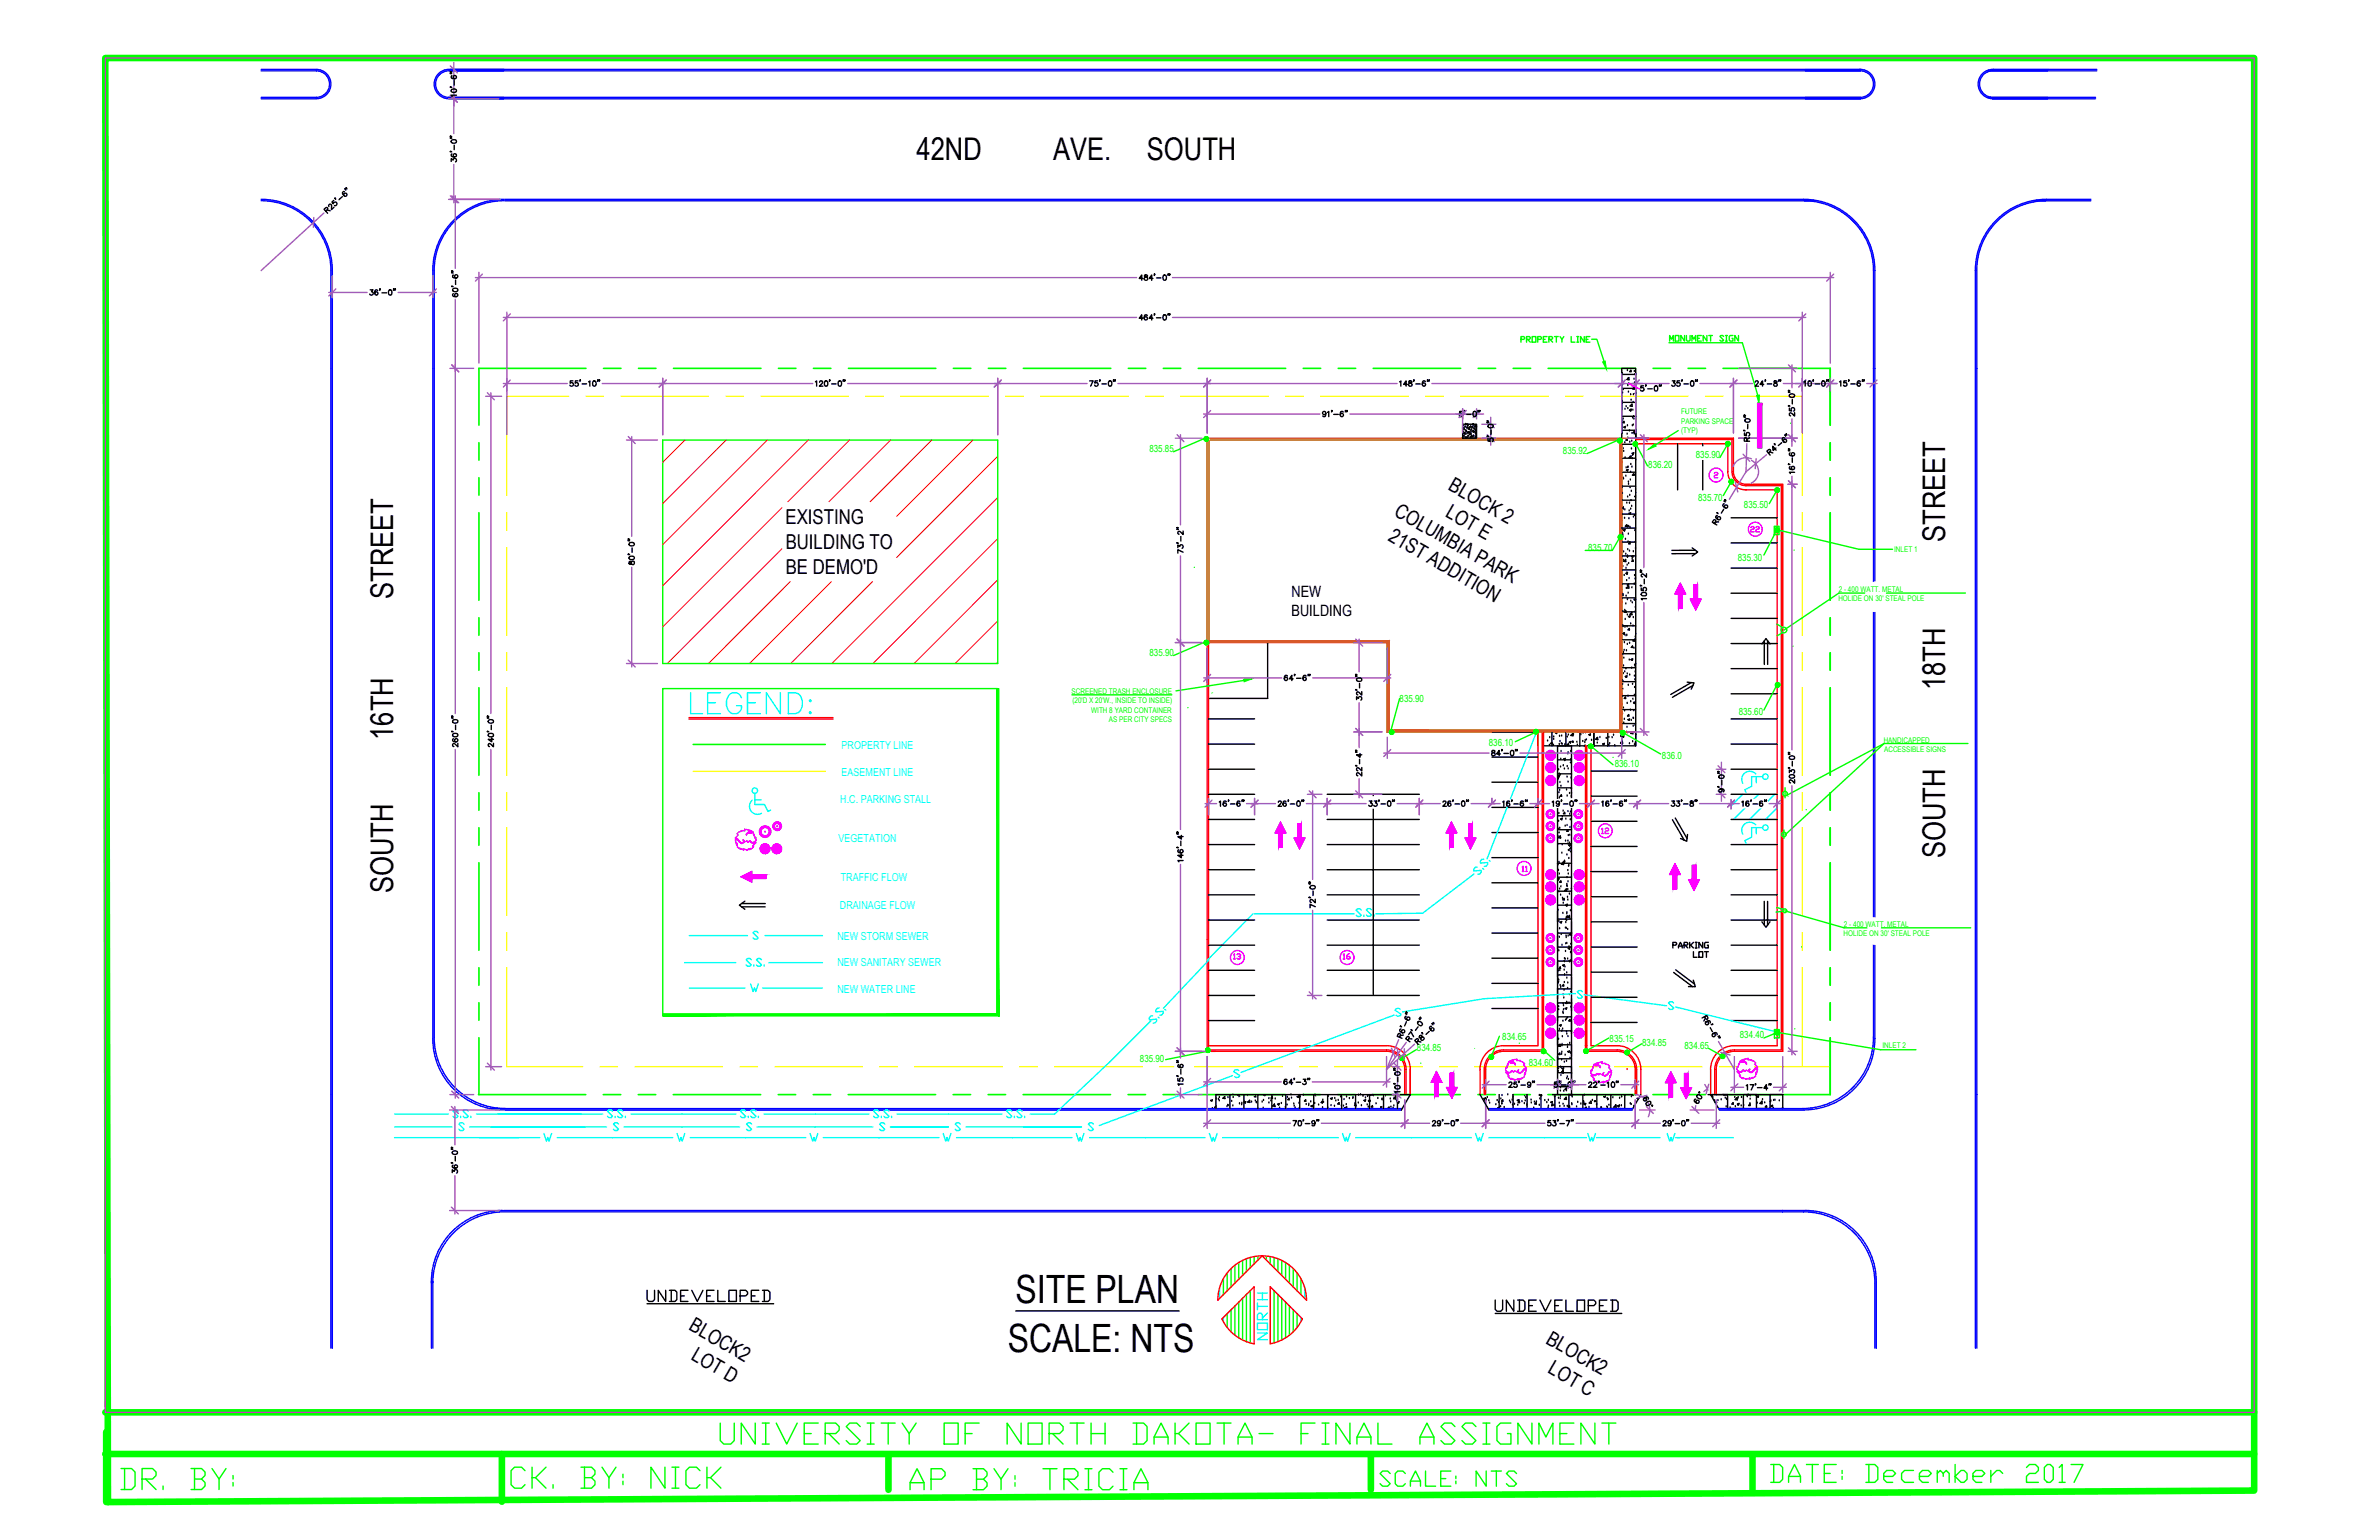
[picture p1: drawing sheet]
<svg xmlns="http://www.w3.org/2000/svg" width="432mm" height="279mm" viewBox="0 0 432 279" stroke-linecap="round" stroke-linejoin="round" font-family="sans-serif">
<defs><g id="words">
<text font-size="7.5" fill="#0ff" x="124.5" y="130.9">LEGEND:</text>
<g font-size="7.5" fill="#0f0">
<text x="129.8" y="263.2">UNIVERSITY OF NORTH DAKOTA- FINAL ASSIGNMENT</text>
<text x="21.2" y="271.6">DR. BY:</text>
<text x="91.7" y="271.3">CK. BY: NICK</text>
<text x="164.4" y="271.6">AP BY: TRICIA</text>
</g>
<g font-size="7.1">
<text x="184.3" y="236.4">SITE PLAN</text>
<text x="182.9" y="245.2">SCALE: NTS</text>
</g>
<text font-size="6.6" fill="#0f0" x="320.7" y="270.2">DATE: December 2017</text>
<text font-size="6.2" fill="#0f0" x="249.8" y="270.9">SCALE: NTS</text>
<g font-size="5.7">
<text x="166.3" y="29">42ND</text>
<text x="191.1" y="29">AVE.</text>
<text x="208.2" y="29">SOUTH</text>
<text x="353.1" y="98.4" transform="rotate(-90 353.1 98.4)">STREET</text>
<text x="71.4" y="108.7" transform="rotate(-90 71.4 108.7)">STREET</text>
<text x="353.1" y="125.2" transform="rotate(-90 353.1 125.2)">18TH</text>
<text x="71.4" y="134.2" transform="rotate(-90 71.4 134.2)">16TH</text>
<text x="353.1" y="155.7" transform="rotate(-90 353.1 155.7)">SOUTH</text>
<text x="71.4" y="162.1" transform="rotate(-90 71.4 162.1)">SOUTH</text>
<text x="116.4" y="237.8">UNDEVELOPED</text>
<text x="270.6" y="239.5">UNDEVELOPED</text>
</g>
<text font-size="5.3" fill="#0ff" x="231.4" y="244.1" transform="rotate(-90 231.4 244.1)">NORTH</text>
<g font-size="4.4" fill="#0ff">
<text x="97.7" y="208.1">W</text>
<text x="122.1" y="208.1">W</text>
<text x="146" y="208.1">W</text>
<text x="170.4" y="208.1">W</text>
<text x="194.4" y="208.1">W</text>
<text x="242.7" y="208.1">W</text>
<text x="287.2" y="208.1">W</text>
</g>
<g font-size="4.4" fill="#a15cb8">
<text x="218.7" y="208.1">W</text>
<text x="267.1" y="208.1">W</text>
</g>
<g font-size="4" fill="#f0f">
<text x="316.8" y="97.7">22</text>
<text x="290" y="152.4">12</text>
<text x="223" y="175.3">13</text>
<text x="246.2" y="175.3" transform="rotate(-90 246.2 175.3)">16</text>
</g>
<g font-size="4" fill="#0ff">
<text x="135.8" y="171.4">S</text>
<text x="135.5" y="181">W</text>
</g>
<g font-size="3.7">
<text x="262.7" y="88.7" transform="rotate(30 262.7 88.7)">BLOCK 2</text>
<text x="142.6" y="95.1">EXISTING</text>
<text x="252.9" y="93.4" transform="rotate(30 252.9 93.4)">COLUMBIA PARK</text>
<text x="262.2" y="93.6" transform="rotate(30 262.2 93.6)">LOT E</text>
<text x="142.6" y="99.6">BUILDING TO</text>
<text x="251.8" y="98" transform="rotate(30 251.8 98)">21ST ADDITION</text>
<text x="142.6" y="104.1">BE DEMO'D</text>
<text x="124.8" y="241.2" transform="rotate(30 124.8 241.2)">BLOCK2</text>
<text x="280.4" y="243.6" transform="rotate(30 280.4 243.6)">BLOCK2</text>
<text x="125.2" y="246.6" transform="rotate(30 125.2 246.6)">LOT D</text>
<text x="280.8" y="249" transform="rotate(30 280.8 249)">LOT C</text>
</g>
<text font-size="3.5" fill="#f0f" x="278.3" y="159.5" transform="rotate(-90 278.3 159.5)">11</text>
<g font-size="2.8">
<text x="234.4" y="108.4">NEW</text>
<text x="234.4" y="111.8">BUILDING</text>
</g>
<g font-size="2" fill="#0ff">
<text x="152.7" y="135.8">PROPERTY LINE</text>
<text x="152.7" y="140.7">EASEMENT LINE</text>
<text x="152.5" y="145.8">H.C. PARKING STALL</text>
<text x="152.2" y="152.7">VEGETATION</text>
<text x="152.6" y="159.8">TRAFFIC FLOW</text>
<text x="152.4" y="165">DRAINAGE FLOW</text>
<text x="152" y="170.5">NEW STORM SEWER</text>
<text x="152" y="175.3">NEW SANITARY SEWER</text>
<text x="152" y="180.2">NEW WATER LINE</text>
</g>
<g font-size="1.8" fill="#0f0">
<text x="208.6" y="82">835.85</text>
<text x="283.7" y="82.3">835.92</text>
<text x="307.8" y="83.1">835.90</text>
<text x="299.2" y="85">836.20</text>
<text x="308.2" y="90.9">835.70</text>
<text x="316.5" y="92.1">835.50</text>
<text x="288.3" y="99.9">835.70</text>
<text x="315.4" y="101.7">835.30</text>
<text x="208.6" y="119">835.90</text>
<text x="254" y="127.3">835.90</text>
<text x="315.6" y="129.7">835.60</text>
<text x="270.2" y="135.4">836.10</text>
<text x="301.7" y="137.7">836.0</text>
<text x="293.1" y="139.2">836.10</text>
<text x="257.2" y="190.8">834.85</text>
<text x="272.7" y="188.8">834.65</text>
<text x="292.2" y="189">835.15</text>
<text x="298.1" y="189.7">834.85</text>
<text x="305.7" y="190.3">834.65</text>
<text x="315.8" y="188.4">834.40</text>
<text x="206.9" y="192.6">835.90</text>
<text x="277.5" y="193.4">834.60</text>
</g>
<g font-size="1.4" fill="#0f0">
<text x="305.1" y="75.2">FUTURE</text>
<text x="305.1" y="76.9">PARKING SPACE</text>
<text x="305.1" y="78.5">(TYP)</text>
<text x="343.8" y="100.2">INLET 1</text>
<text x="333.7" y="107.4">2 - 400 WATT. METAL</text>
<text x="333.7" y="109.1">HOLIDE ON 30' STEAL POLE</text>
<text x="194.5" y="125.9">SCREENED TRASH ENCLOSURE</text>
<text x="194.6" y="127.6">(20'D X 20'W., INSIDE TO INSIDE)</text>
<text x="198.1" y="129.3">WITH 8 YARD CONTAINER</text>
<text x="201.3" y="131">AS PER CITY SPECS</text>
<text x="341.9" y="134.7">HANDICAPPED</text>
<text x="342" y="136.4">ACCESSIBLE SIGNS</text>
<text x="334.6" y="169.8">HOLIDE ON 30' STEAL POLE</text>
<text x="334.7" y="168.1">2 - 400 WATT. METAL</text>
<text x="341.7" y="190.2">INLET 2</text>
</g>
</g></defs>
<!-- layer: Property line -->
<g fill="none" stroke="#0f0" stroke-width=".3">
<path d="M106.4 66.8h-19.5v10.3M109.5 66.8h3.2M115.9 66.8h3.2M122.2 66.8h15.9M141.3 66.8h3.2M147.6 66.8h3.2M154 66.8h15.9M173 66.8h3.2M179.4 66.8h3.2M185.7 66.8h15.9M204.8 66.8h3.2M211.1 66.8h3.2"/>
<path d="M217.5 66.8h15.9M236.5 66.8h3.2M242.9 66.8h3.2M249.2 66.8h15.9M268.3 66.8h3.2M274.6 66.8h3.2M281 66.8h15.9M300 66.8h3.2M306.4 66.8h3.2M312.7 66.8h19.5v10.3M86.9 80.3v3.2M86.9 86.7v3.1"/>
<path d="M86.9 93v15.9M332.2 80.3v3.2M332.2 86.7v3.1M332.2 93v15.9M86.9 112.1v3.1M86.9 118.4v3.2M332.2 112.1v3.1M332.2 118.4v3.2M86.9 124.8v15.8M125.8 135.1h24M332.2 124.8v15.8M86.9 143.8v3.2"/>
<path d="M86.9 150.2v3.1M86.9 156.5v15.9M332.2 143.8v3.2M332.2 150.2v3.1M332.2 156.5v15.9M86.9 175.6v3.1M332.2 175.6v3.1M86.8 198.6h19.5M86.9 181.9v3.2M86.9 188.3v10.3M109.5 198.6h3.2M115.8 198.6h3.2"/>
<path d="M122.2 198.6h15.9M141.2 198.6h3.2M147.6 198.6h3.2M153.9 198.6h15.9M173 198.6h3.2M179.3 198.6h3.2M185.7 198.6h15.9M204.7 198.6h3.2M211.1 198.6h3.2M217.4 198.6h15.9M236.5 198.6h3.2M242.8 198.6h3.2"/>
<path d="M249.2 198.6h15.9M268.2 198.6h3.2M274.6 198.6h3.2M280.9 198.6h15.9M300 198.6h3.2M306.4 198.6h3.1M332.2 181.9v3.2M332.2 188.3v10.3h-19.5"/>
</g>
<!-- layer: Sidewalk -->
<g fill="none" stroke="#000" stroke-width=".25">
<path d="M265.5 77.8h.1M265.5 77.9h.1M265.6 77.2h.1M265.6 77.8h.1M265.6 78.6h.1M265.6 78.5h.1M265.6 78h.1M265.6 79.1h.1M265.7 77.9h.1M265.7 79.2h.1M265.8 77.7h.1M265.8 78h.1"/>
<path d="M265.8 78.7h.1M265.8 78.6h.1M265.9 77.4h.1M265.9 78.8h.1M265.9 79.5h.1M266 77h.1M266 77.5h.1M266.1 78.3h.1M266.1 78.1h.1M266.1 79.5h.1M266.1 78.6h.1M266.1 78.8h.1"/>
<path d="M266.1 77.1h.1M266.1 79.4h.1M266.2 78.3h.1M266.2 77.7h.1M266.3 77h.1M266.4 77.3h.1M266.4 79.4h.1M266.4 77.7h.1M266.4 78.6h.1M266.4 77.1h.1M266.4 79.1h.1M266.4 77.2h.1"/>
<path d="M266.5 78.6h.1M266.5 77.8h.1M266.5 78.5h.1M266.5 79.1h.1M266.6 77.9h.1M266.7 77.6h.1M266.7 78h.1M266.7 78.5h.1M266.7 78.9h.1M266.8 77.7h.1M266.8 78.7h.1M266.8 79.4h.1"/>
<path d="M266.9 77.5h.1M266.9 77.4h.1M266.9 78.1h.1M267 78.8h.1M267 78.5h.1M267 79.4h.1M267 79.3h.1M267.1 78h.1M267.1 79.2h.1M267.1 77.6h.1M267.1 79.3h.1M267.2 78.3h.1"/>
<path d="M267.3 79.3h.1M267.3 77.5h.1M267.3 77h.1M267.4 77.1h.1M267.4 77.8h.1M267.4 77h.1M267.4 78.5h.1M267.4 78.3h.1M267.4 79.1h.1M267.4 78.4h.1M267.5 78.3h.1M267.5 77.1h.1"/>
<path d="M267.5 79.1h.1M267.6 77.5h.1M267.6 77.9h.1M267.6 78.4h.1M267.7 77.3h.1M267.8 78h.1M267.8 79.2h.1M267.8 78.6h.1M267.8 77.4h.1M267.8 77.5h.1M267.8 78.1h.1M267.8 78.8h.1"/>
<path d="M267.9 79.4h.1M267.9 78.7h.1M267.9 78.3h.1M267.9 79.2h.1M268 77.4h.1M294.4 69.6h.2l-.1 .2-.1-.1M294.4 69.1v1.7M294.4 72.6v1.8M294.4 76.1v1.7M294.4 78.1h2.5M294.4 75.5h2.5M294.4 73h2.5"/>
<path d="M294.4 70.5h2.5M294.4 67.9h2.5M294.4 78.7h.1M294.4 69.1h.1M294.4 67.7h.1M294.4 78.6h.1M294.5 72.8h.1M294.5 73.2h.1M294.5 67.9h.1M294.5 71.3h.1M294.6 69.4h.1M294.6 76h.1"/>
<path d="M294.6 70.7h.1M294.7 76.4l.1 .3h-.3zM294.7 77.5l.3-.1v.2zM294.9 74.3h.1M295.2 73.8h.1M295.3 79.6l.1 .3h-.3zM295.3 78.8h.1M295.4 77.2h.1M295.4 67.2h.1M295.4 79.5h.1M295.5 70h.1M295.5 74.1h.1"/>
<path d="M295.5 68.8h.1M295.6 71.1h.1M295.6 69.6h.1M295.6 68.5l.1 .4h-.4zM295.7 78.2h.1M295.8 74.4l.3-.1-.1 .3zM296 71.6h.1M296 67.2l.1 .2h-.3zM296.1 72.6h.1M296.1 74.4h.1M296.2 73.3v.4h-.3zM296.2 78.6h.1"/>
<path d="M296.3 77.2h.1M296.3 75.8h.1M296.4 74.4h.1M296.4 73h.1M296.4 77.1h.1M296.5 71.6h.1M296.5 75.6h.1M296.5 70.2h.1M296.6 76h.1M296.6 68.8h.1M296.6 70.3v.3h-.2zM296.6 67.4h.1"/>
<path d="M296.6 78.8h.1M296.7 69.5h.1M296.7 68h.1M296.8 78.1v.4h-.4zM296.8 69.5h.1M296.9 77.8v1.7v-12.7h-2.5v12.7M296.9 71.3l-.1 .1h.1M296.9 67.6v1.5M296.9 70.8v1.8M296.9 74.4v1.7M296.9 79.5v55.8M294.4 96.8l.1-.1v.4h-.1"/>
<path d="M294.4 88.3h.1l-.1 .2M294.4 98.3h2.5M294.4 93.3h2.5M294.4 90.7h2.5M294.4 88.2h2.5M294.4 85.7h2.5M294.4 83.1h2.5M294.4 80.6h2.5M294.4 95.8h2.5M294.4 99.9h.1M294.4 94.6h.1M294.4 89.2h.1"/>
<path d="M294.4 83.9h.1M294.4 93.4h.1M294.5 89.5h.1M294.5 96.2h.1M294.6 97.4h.1M294.6 92.1h.1M294.6 86.7h.1M294.6 81.4h.1M294.6 92.1l.1 .2h-.3zM294.6 96.2l.3-.1v.2zM294.7 86.9h.1M294.7 81.9h.1"/>
<path d="M294.9 94h.1M294.9 80.3h.1M294.9 92.5h.1M295 83.1h.1M295 97.8h.1M295.1 86.4h.1M295.2 84.9h.1M295.2 85.3l.3-.1-.1 .2zM295.2 95.2l.1 .3h-.3zM295.3 91.3h.1M295.4 95.5h.1M295.4 90.2h.1"/>
<path d="M295.4 84.8h.1M295.4 99.7h.1M295.5 98.3h.1M295.5 84.7h.1M295.6 96.9h.1M295.6 87.5h.1M295.6 87.9h.1M295.6 95.5h.1M295.7 94.1h.1M295.7 93.1l.3-.1-.1 .3zM295.7 92.7h.1M295.8 91.3h.1"/>
<path d="M295.8 100h.1M295.8 89.9h.1M295.8 98.5h.1M295.8 98.4l.1 .3h-.3zM295.8 80.2h.1M295.9 88.5h.1M295.9 95.7h.1M295.9 82.8l.1 .3-.3-.1zM295.9 87.1h.1M296 85.7h.1M296 92.4h.1M296 84.3h.1"/>
<path d="M296 90.8h.1M296.1 82.9h.1M296.1 89.1h.1M296.1 81.4h.1M296.2 91.9h.1M296.2 80h.1M296.2 84.7h.1M296.2 82.3l.3-.2-.1 .3zM296.3 83.2h.1M296.3 82.6h.1M296.5 93.8h.1M296.5 86v.2h-.2z"/>
<path d="M296.7 93.5h.1M296.7 86.2h.1M296.7 96.3h.1M296.9 98.3h.1M296.9 99.5h.1M296.9 94.2h.1M296.9 88.8h.1M296.9 83.5h.1M296.9 89.4h.1M296.9 90l-.2 .1 .2 .1M304.5 80.5v8.4M309.1 80.5v8.4"/>
<path d="M294.4 107h.1M294.4 118.6h2.5M294.4 116.1h2.5M294.4 113.5h2.5M294.4 111h2.5M294.4 108.5h2.5M294.4 105.9h2.5M294.4 103.4h2.5M294.4 100.9h2.5M294.4 110.6h.1M294.4 105.3h.1M294.4 109.3h.1"/>
<path d="M294.5 107.8h.1M294.5 118.8h.1M294.5 113.5h.1M294.5 108.1h.1M294.5 110.9h.1M294.5 107.7l.1 .2h-.2zM294.5 102.8h.1M294.5 114.9l.3-.1v.2zM294.6 113.7h.1M294.6 101.7h.1M294.7 118.4h.1M294.7 100.1h.1"/>
<path d="M294.7 101.8l.4-.3v.4zM294.7 119.4h.1M294.8 118h.1M294.8 104.4h.1M294.8 116.6h.1M294.9 115.2h.1M294.9 110.7h.1M294.9 113.8h.1M295 112.4h.1M295 111h.1M295.1 109.6h.1M295.1 100.6h.1"/>
<path d="M295.1 104l.3-.1-.1 .3zM295.1 110.8l.1 .3h-.3zM295.1 103.1h.1M295.1 115.3h.1M295.1 108.2h.1M295.2 106.8h.1M295.2 118.1h.1M295.2 105.3h.1M295.3 115.2h.1M295.3 103.9h.1M295.3 102.5h.1M295.3 113.7h.1"/>
<path d="M295.4 116.9h.1M295.4 111.6h.1M295.4 106.2h.1M295.4 108.8h.1M295.4 101.1h.1M295.4 100.9h.1M295.5 107.6h.1M295.6 106.1h.1M295.6 111.9l.3-.2-.1 .3zM295.6 102.2h.1M295.6 106.3l.1 .4h-.4zM295.7 105h.1"/>
<path d="M295.7 114l.1 .3h-.3zM295.7 119.7h.1M295.8 116.7h.1M296 113.2h.1M296 109.1h.1M296 119.7l.3-.1v.2zM296.1 101l.3-.2-.1 .3zM296.2 111.1v.4h-.4zM296.2 106.6h.1M296.2 119.7h.1M296.2 101.4h.1M296.3 109.4h.1"/>
<path d="M296.3 117.2v.3h-.2zM296.4 101.6v.3l-.2-.1zM296.4 113.6h.1M296.5 112.1h.1M296.5 100.1h.1M296.6 117.6h.1M296.6 108.8l.3-.1-.1 .2zM296.6 106h.1M296.7 104.4h.1M296.7 115.9l.1 .4h-.4zM296.8 111h.1M296.8 115.6h.1"/>
<path d="M296.8 110.2h.1M296.8 104.9h.1M296.9 113.8h.1M296.9 115h.1M296.9 104.9l-.1 .1h.1M279.1 132.8v2.5M280.9 134.4h.1M281.2 135.2h.1M281.3 133.8h.1M281.6 134.7l.1 .2h-.3zM281.7 132.8v2.5M281.8 135h.1"/>
<path d="M282 135.2h.1M282 134.1h.1M282 133.7h.1M282.3 132.9l.3-.1-.1 .3zM282.7 137.9h2.5M282.9 139.7h.1M283 135.1h.1M283.1 133.6h.1M283.2 134.5h.1M283.2 139.2h.1M283.3 137.7h.1M283.3 136.3h.1"/>
<path d="M283.4 134.9h.1M283.4 133.5h.1M283.6 135h.1M283.7 138.9h.1M283.8 137.7l.3-.1-.1 .3zM283.9 139.5h.1M284 138h.1M284 135.1h.1M284.2 132.8v2.5M284.5 139.1h.1M284.5 133.7h.1M284.6 136.8h.1"/>
<path d="M284.6 136.6h.1M284.6 139.5h.1M284.7 133.4h.1M284.7 134.9v.3h-.2zM284.8 134.6l.3-.1-.1 .3zM285.1 137.9h.1M285.1 136.3h.1M285.2 138.1l-.2 .3h.2M285.4 134.6h.1M285.4 133.1l.1 .4-.4-.1zM285.5 134.6h.1M285.5 134.7h.1"/>
<path d="M285.6 133.3h.1M286.2 134.7h.1M286.3 135.2h.1M286.8 132.8v2.5M286.9 133.3h.1M287.3 134.5h.1M287.3 133h.1M287.6 135.3l.1-.1v.1M287.7 134.7h.1M287.7 134.4h.1M287.8 132.9h.1M287.9 134.2h.1"/>
<path d="M288.4 133.3l.3-.1-.1 .2zM288.4 132.9h.1M288.5 135.3h.1M288.9 134.3h.1M289.3 132.8v2.5M289.4 132.9h.1M289.9 134.1h.1M289.9 134.8h.1M290 133.8v.4l-.4-.1zM290.4 133.8h.1M290.9 135l.3-.1-.1 .2zM291.5 134h.1"/>
<path d="M291.8 132.8v2.5M292 135.2h.1M292 133.8h.1M292 135.3h.1M292.2 134.9h.1M292.6 133.8h.1M292.9 133.4h.1M293 132.8h.1M293 132.8h.2M293.1 135.3h.1M293.2 132.8h.1M294.2 134.9h.1"/>
<path d="M294.2 133.6h.1M294.2 133.5h.1M294.4 123.4v-.1l.1 .3-.1-.1M294.4 132.8v2.5M294.4 131.3h2.5M294.4 128.7h2.5M294.4 126.2h2.5M294.4 123.7h2.5M294.4 121.1h2.5M294.4 129.3h.1M294.4 127.8h.1M294.4 135h.1"/>
<path d="M294.4 126h.1M294.5 133.6l.2-.1v.3zM294.5 134.5v.4l-.4-.1zM294.5 126.4h.1M294.5 134.9h.1M294.5 129.5h.1M294.5 124.2h.1M294.5 125h.1M294.6 123.6h.1M294.6 122.2h.1M294.7 128.4h.1M294.7 120.8h.1"/>
<path d="M294.7 131.2h.1M294.8 130.5h.1M294.9 129h.1M294.9 121.9h.1M295 122.7l.3-.1-.1 .3zM295 126.5l.1 .2h-.3zM295.1 122.9h.1M295.1 121.3h.1M295.2 132.8h.1M295.3 132h.1M295.3 133h.1M295.3 127.6h.1"/>
<path d="M295.4 122.3h.1M295.5 130.6l.3-.2-.1 .3zM295.5 126.3h.1M295.5 124.3h.1M295.6 129.6l.1 .3h-.3zM295.8 134.9h.1M295.8 122.5h.1M295.9 128.8h.1M296 127.3h.1M296.1 130.7h.1M296.2 121.2h.1M296.2 132.8v.3h-.2z"/>
<path d="M296.3 124.1h.1M296.3 134.6h.1M296.4 126.9h.1M296.4 133.2h.1M296.4 130.3h.1M296.4 131.8h.1M296.5 130.4h.1M296.5 127.5l.3-.1-.1 .2zM296.5 129h.1M296.6 127.5h.1M296.6 126.1h.1M296.7 122.7h.1"/>
<path d="M296.7 135.1h.1M296.7 124.7h.1M296.7 123.3h.1M296.8 131.6h.1M296.8 121.9h.1M296.8 126.3h.1M296.8 120.9h.1M296.8 134.8h.1M296.8 120.5h.1M296.9 133.3h.1M296.9 132.8v2.5h-16.7M296.9 120.4l-.2 .2h.2"/>
<path d="M282.7 141.2l.1-.2 .1 .3h-.2M282.7 159.5l.3-.1-.1 .2zM282.7 148h2.5M282.7 150.5h2.5M282.7 159.1h2.5M282.7 153.1h2.5M282.7 142.9h2.5M282.7 140.4h2.5M282.7 145.5h2.5M282.7 153.2h.1M282.8 151.8h.1M282.8 140.8l.3-.1-.1 .2z"/>
<path d="M282.8 141.2h.1M282.8 150.4h.1M282.9 157.9h.1M282.9 149h.1M282.9 141.1h.1M282.9 147.6h.1M283 156.5h.1M283 143.8h.1M283 151.1h.1M283 146.2h.1M283 145.8h.1M283 140.4h.1"/>
<path d="M283 158.6h.1M283 144.8h.1M283.1 143.4h.1M283.1 150.3h.1M283.1 142h.1M283.2 151.6v.4h-.3zM283.2 140.6h.1M283.2 148.6l.3-.1v.2zM283.3 152h.1M283.3 159.8v.3h-.2zM283.3 142.6h.1M283.4 144.2v.3l-.2-.1z"/>
<path d="M283.5 154.8h.1M283.5 145.5h.1M283.5 153.3h.1M283.6 148.2h.1M283.6 156.6l.1-.1 .1 .4-.4-.1zM283.7 147.2h.1M283.7 156.4l.3-.1-.1 .3zM283.8 145.6h.1M283.9 156.4h.1M284 156.2h.1M284 147.4v.2h-.2zM284.1 149.9h.1"/>
<path d="M284.2 152.6h.1M284.2 148.6h.1M284.3 145.5l.3-.1-.1 .3zM284.3 143.3h.1M284.4 155.1h.1M284.4 159.2h.1M284.4 141h.1M284.4 149.8h.1M284.4 144.4h.1M284.6 150.6v.2h-.2zM284.6 157.9h.1M284.6 152.6h.1"/>
<path d="M284.6 153.1h.1M284.6 160h.1M284.6 147.2h.1M284.6 141.9h.1M284.7 151.6h.1M284.7 158.6h.1M284.7 154.3h.1M284.7 157.2h.1M284.7 153.4l.3-.2-.1 .3zM284.7 157h.1M284.8 155.8h.1M284.8 154.3h.1"/>
<path d="M284.8 145.5h.1M284.9 152.9h.1M284.9 144h.1M284.9 151.5h.1M284.9 147.7h.1M285 150.1h.1M285 148.7h.1M285.1 147.3h.1M285.1 154.6h.1M285.1 145.9h.1M285.2 153.7v.3h-.3zM285.2 141.2h.1"/>
<path d="M285.2 144.5h.1M285.2 143.1h.1M285.2 143.9h.1M285.2 156.6h-2.5v.3M282.7 178.2l.2-.1-.1 .2h-.1M282.7 161.7h2.5M282.7 164.2h2.5M282.7 166.7h2.5M282.7 169.3h2.5M282.7 171.8h2.5M282.7 174.4h2.5M282.7 176.9h2.5"/>
<path d="M282.7 179.4h2.5M282.8 177.7h.1M282.8 165.1h.1M282.8 176.1h.1M282.9 177.8h.1M282.9 172.5h.1M282.9 167.2h.1M282.9 161.8h.1M283 170h.1M283.1 168.5h.1M283.1 161.3h.1M283.1 176.1h.1"/>
<path d="M283.2 167.3l.2-.1v.3zM283.2 178.8h.1M283.2 175.4v.3h-.2zM283.3 162.4h.1M283.3 179.1h.1M283.3 160.9h.1M283.4 169.5h.1M283.5 171.5h.1M283.6 163h.1M283.6 175.1l.3-.1-.1 .3zM283.7 165.7h.1M283.7 163.9h.1"/>
<path d="M283.8 178.6v.3h-.2zM283.9 179.7h.1M283.9 163v.3l-.2-.1zM283.9 176h.1M283.9 178.3h.1M284 174.5h.1M284 173.9h.1M284 176.8h.1M284 175.4h.1M284.1 174h.1M284.1 168.4h.1M284.1 172.6h.1"/>
<path d="M284.2 164.2l.3-.1-.1 .3zM284.2 166.9h.1M284.2 171.2h.1M284.2 167.4h.1M284.2 169.8h.1M284.3 170.1h.1M284.3 168.4h.1M284.3 161.3v.4l-.3-.1zM284.3 167h.1M284.4 160.7h.1M284.4 176.5h.1M284.4 171.2h.1"/>
<path d="M284.4 177.5h.1M284.4 165.8h.1M284.4 165.6h.1M284.4 160.5h.1M284.5 164.2h.1M284.5 160.8h.1M284.5 166.2v.2h-.2zM284.5 162.8h.1M284.5 179.3h.1M284.5 174h.1M284.5 168.6h.1M284.6 161.4h.1"/>
<path d="M284.6 178.3h.1M284.6 163.3h.1M284.6 169.8h.1M284.6 172.1l.3-.1v.2zM284.8 171.8h.1M284.9 162.2h.1M284.9 174.5h.1M284.9 166.1v.4l-.4-.1zM285 174.3h.1M285 165.2h.1M285.1 169.4v.2h-.2zM285.1 172.8h.1"/>
<path d="M285.2 171.1l-.1 .1 .1 .1M285.2 161.2h.1M285.2 179.8l-.1 .1 .1 .1M219.7 199.7l.3-.2v.3zM220.7 199.4h.1M221.2 199.5h.1M221.3 199.7h.1M221.3 199.1h.1M222.3 198.9v.4h-.3zM222.9 199.1h.1M223.2 198.6v2.5M223.6 199.8h.1"/>
<path d="M223.8 198.7h.1M223.8 199.1h.1M224.8 198.6l-.1 .1h.2v-.1M224.9 199h.1M225 198.9h.1M225.8 198.6v2.5M225.8 199.9h.1M225.8 200l.3-.1-.1 .2zM226.5 198.8h.1M226.8 199.6v.4h-.3zM227.2 199.9h.1M227.9 199.7h.1"/>
<path d="M227.9 198.7v.3h-.2zM228.3 198.6v2.5M229.1 199.9h.1M229.3 199.7h.1M229.5 198.6h-.1l.2 .2v-.2M230.3 199.3h.1M230.7 199.7h.1M230.8 198.6v2.5M230.9 199l.1 .3-.3-.1zM231.5 199.4h.1M232.8 198.9h.1M233.4 199.4h.1"/>
<path d="M233.4 198.6v2.5M233.7 199.1h.1M233.9 199.3l.1 .2h-.3zM234.3 198.6h.1M234.4 199.2h.1M235.4 199l.3-.1-.1 .2zM235.8 198.8h.1M235.9 198.6v2.5M236 199h.1M236.6 198.7h.1M237 199.5v.3h-.2zM237.9 199.9h.1"/>
<path d="M238.4 198.6v2.5M238.7 198.7h.1M238.8 198.8h.1M240 199.8l.1 .3-.3-.1zM240.1 199.6h.1M240.2 200h.1M241 198.6v2.5M241.1 198.9h.1M241.5 199.3l.3-.1-.1 .2zM242.3 199.3h.1M242.5 199.7h.1M242.9 199.6h.1"/>
<path d="M243.3 199h.1M243.5 198.6v2.5M243.9 199.5h.1M244.4 199h.1M244.9 199.3h.1M245.5 199.3h.1M245.6 199.1h.1M246 198.6v2.5M246.6 198.7h.1M246.9 198.6h.1M247.4 198.9h.1M247.6 199.6l.3-.1-.1 .3z"/>
<path d="M247.8 199.2h.1M248.2 198.9h.1M248.4 199.8h.1M248.5 198.6l.3 .1v-.1M248.6 198.6v2.5M248.7 199.8h.1M249.2 198.7h.1M249.3 198.8h.1M250.1 199.3h.1M250.8 199.5h.1M250.9 199.4h.1M251.1 198.6v2.5"/>
<path d="M251.5 198.8h.1M252.3 199.4h.1M252.4 199.9h.1M253 199.2h.1M253.3 199v.4l-.3-.1zM253.3 199h.1M253.5 199.8h.1M253.6 200l.3-.1-.1 .2zM253.6 198.6v2.5M253.7 198.9h.1M268.6 198.6l1.6 2.8M269.3 199.3l.3-.1-.1 .2z"/>
<path d="M269.5 199.6h.1M269.7 199.3l.1 .2h-.3zM270 199.1h.1M270.2 199.7h.1M271.7 199.7h.1M272.1 198.6v2.5M272.4 199.4h.1M272.6 198.8h.1M272.7 199.5l.1 .3h-.3zM273.7 198.6h.1M274 199.8h.1M274.5 199.6h.1"/>
<path d="M274.6 199.1h.1M274.6 198.6v2.5M275.4 199.6l.3-.1-.1 .3zM275.8 199.8v.3l-.2-.1zM276.2 199.9h.1M276.7 198.8h.1M276.8 199.7h.1M276.9 199.2h.1M277.2 198.6v2.5M277.9 199.6h.1M278.5 200h.1M278.9 199.9h.1"/>
<path d="M279.4 198.7h.1M279.5 199.4h.1M279.6 198.6l-.2 .1 .4 .1v-.2M279.7 198.6v2.5M280.4 199.7h.1M281 199.6h.1M281.5 200l.3-.1-.1 .2zM281.8 198.6h14.5M282.2 199h.1M282.2 198.6v2.5M282.7 197h.1M282.7 191.6v1.9h2.5v3.6"/>
<path d="M282.7 198.6v-63.3h2.5v63.3M282.7 196.8v.2M282.7 182h2.5M282.7 184.5h2.5M282.7 187h2.5M282.7 189.6h2.5M282.7 192.1h2.5M282.7 194.6h2.5M282.7 197.2h2.5M282.7 191.9h.1M282.8 194.4h.1M282.9 199.2h.1"/>
<path d="M282.9 193.9h.1M282.9 188.5h.1M282.9 182.6h.1M282.9 183.2h.1M283 189.6l.2-.2v.5l-.4-.1zM283 186.7h.1M283.1 186l.3-.1-.1 .3zM283.1 191.1l.1 .2h-.3zM283.2 199.3h.1M283.2 197.9h.1M283.2 198.9h.1M283.2 193.6h.1"/>
<path d="M283.3 196.5h.1M283.3 197.4h.1M283.3 196.3h.1M283.3 195.1h.1M283.4 193.7h.1M283.4 192.3h.1M283.4 191.3h.1M283.5 190.9h.1M283.5 189.7h.1M283.5 187h.1M283.5 189.5h.1M283.5 193.9l.3-.2-.1 .3z"/>
<path d="M283.6 188.1h.1M283.6 186.7h.1M283.7 183.6h.1M283.7 185.3h.1M283.7 194.2v.3h-.2zM283.7 194.3l.1 .4-.4-.1zM283.7 182.1h.1M283.7 180.5h.1M283.7 183.9h.1M283.8 182.5h.1M283.8 183.2h.1M283.8 181.1h.1"/>
<path d="M283.8 198h.1M283.9 192.7h.1M284.1 191.4h.1M284.1 183l.3-.2-.1 .3zM284.2 185.1h.1M284.3 197.4v.3h-.2zM284.3 199.1v.4l-.4-.1zM284.3 184.9h.1M284.3 197.9h.1M284.3 197.2h.1M284.3 192.5h.1M284.3 187.2h.1"/>
<path d="M284.4 181.8h.1M284.4 181.8v.3l-.2-.1zM284.4 187.6h.1M284.4 195.7h.1M284.5 195.4h.1M284.5 190h.1M284.5 184.7h.1M284.5 189.6h.1M284.5 190.8l.3-.1v.2zM284.6 188.1h.1M284.7 195.8h.1M284.8 198.6v2.5"/>
<path d="M284.8 182h.1M284.8 198.7h.1M284.8 180.4h.1M284.9 189.3h.1M284.9 185l.1 .2h-.3zM285 192h.1M285 191h.1M285.2 182.7h.1M285.2 198.5l-.2 .1 .2 .2 .1-.2M285.3 198.8h.1M285.4 199h.1M286.4 200h.1"/>
<path d="M287.3 198.6v2.5M287.4 199.9h.1M287.5 198.7h.1M288.8 199.8v.4l-.3-.1zM289 199.6h.1M289.4 199.9h.1M289.6 199.9h.1M289.8 198.6v2.5M291.1 199l.3-.2-.1 .3zM291.7 199.3h.1M291.8 199.5h.1M291.9 199.4h.1"/>
<path d="M292.4 198.6v2.5M292.7 199.2h.1M294 199.2h.1M294.3 199h.1M294.3 198.9h.1M294.9 198.6v2.5M296.1 199h.1M296.3 198.6l-.1 .1h.2v-.1M296.8 198.6h.1M297.4 199.3v-.1l-.2 .1 .1 .1M297.8 198.6l-1.6 2.8M310 198.6h13.6v2.5h-11.7"/>
<path d="M310.6 198.6l-.1 .1M310.8 198.6v.3l-.2-.1M310.9 199.1h.1M311.2 199.7h.1M311.5 198.6h2.1v2.5h2.8v-2.5h2.4v2.5h2.5v-2.5h2.3M311.5 198.6h-1l1.6 2.8M311.5 199.8l.1 .3-.3-.1zM311.8 199.7h.1M312.4 199.5h.1M312.9 198.6l.1 .1 .1-.1M313.1 199.2h.1M313.4 199.4h.1"/>
<path d="M313.4 199.5h.1M314.9 199.1h.1M315.3 199.2v.4l-.4-.1zM315.4 199.3h.1M315.5 199.1h.1M316.1 199.1h.1M317.1 199h.1M317.3 198.7h.1M317.7 199.4h.1M317.7 198.8h.1M318.7 198.8h.1M318.9 198.9l.3-.1-.1 .3z"/>
<path d="M319.8 199.9v.4l-.4-.1zM319.8 199.9h.1M319.9 199.5h.1M321.4 199.9h.1M321.4 199.7h.1M321.9 199.7h.1M322.2 199.6h.1M323 199.7h.1M220 201.1h.1M220.5 201h.1M220.7 200.8h.1M220.7 201.1v-2.5h35.3l-1.6 2.8"/>
<path d="M222.7 200.8h.1M222.8 200.5h.1M222.9 200.6h.1M223.8 200.6h.1M225 200.3h.1M225.4 200.4h.1M225.4 200.2h.1M228 200.1h.1M228.1 200h.1M229.3 201.1h.1M230.3 200.1h.1M231.3 200.3l.1 .4h-.4z"/>
<path d="M231.4 200.8h.1M231.9 200.3l.3-.1-.1 .3zM232.2 201h.1M232.6 200.2h.1M233.3 200.9h.1M233.6 200.5h.1M234.8 200.3h.1M234.9 200.7h.1M235.1 201h.1M235.7 201.1l.1-.1v.1M235.8 200.2h.1M237.1 200.4h.1"/>
<path d="M237.5 200.6h.1M237.6 200.3h.1M237.9 200.7l.3-.1v.2zM238.6 200.2h.1M239.3 200.5h.1M240 200.2h.1M240.1 201h.1M241 201.1h.1M241.6 200.6h.1M242.2 200.7h.1M243 200.1l.1 .2h-.3zM243.5 200.7h.1"/>
<path d="M243.8 200.7h.1M244 201l.3-.1-.1 .2zM244.4 200.4h.1M244.4 201h.1M245.9 200.2h.1M246.1 200.3v.3h-.2zM246.1 200.8h.1M246.5 200.1h.1M247.1 200.6h.1M248.2 200.5h.1M248.4 200.9h.1M249.1 200.6v.2h-.2z"/>
<path d="M249.8 200.3h.1M250.6 201h.1M250.8 200.9h.1M252.1 200.8l.1 .3h-.3zM252.5 200.9h.1M252.9 201.1h.1M253 200.6h.1M270.4 200.1h.1M271.5 200.4h.1M272 200h.1M272.1 200.9l-.3 .1 .2 .1M272.1 200.9h.1"/>
<path d="M272.1 200.9v.2M272.4 200.8h.1M272.6 200.3h.1M272.6 200.2h.1M273 200.9h.1M274.2 200.1h.1M274.5 200.5h.1M274.9 200.3h.1M275.5 200.5h.1M276.7 200.2h.1M277.1 200.4h.1M277.9 200.1h.1"/>
<path d="M278.4 201h.1M278.8 200.1v.2h-.2zM279.4 200.5h.1M280.8 200.1h.1M281 201h.1M281 200.7h.1M281.6 200.6h.1M281.8 201.1h13.1M281.8 200.3l.1 .3h-.3zM282.1 200.6h.1M283 200.1h.1M283.1 200.7h.1"/>
<path d="M283.7 200.3h.1M283.9 200.7h.1M284.5 200.7h.1M284.9 200.6v.3l-.2-.1zM285.3 200.2h.1M285.3 200.4h.1M286.2 200.8h.1M286.9 200.3h.1M287.5 200.1h.1M287.5 200.3h.1M287.5 200.3l.3-.1-.1 .3zM287.9 200.9v.2h-.2z"/>
<path d="M288.4 200.9h.1M289.8 200.4h.1M290.6 201h.1M290.7 201h.1M290.9 201.1h.1M291.6 200.8h.1M291.8 201h.1M292 200.5h.1M292.9 201.1h.1M293.2 200.6h.1M293.3 200.5v.4l-.3-.1zM293.6 200.6l.3-.1-.1 .3z"/>
<path d="M293.9 200.6h.1M294.3 200.6h.1M295.9 200.3h.1M296.1 200.4h.1M296.5 200.7h.1M313.3 200.8h.1M314 201h.1M314.6 200.1v.2h-.3zM315 200.8h.1M315.4 200.3l.3-.1-.1 .2zM315.4 200.5h.1M316 200.6h.1"/>
<path d="M316.5 200.6h.1M317.6 200.3v.3h-.2zM317.6 200.2h.1M317.6 200.4h.1M318.9 200.1h.1M320.3 200.1h.1M320.6 200.6l.1 .3-.3-.1zM321.4 200.6l.3-.1-.1 .3zM321.9 201.1h.1M323.6 200.9l-.2 .2h.2M117.4 236.5h23M184.3 237.8h29.7"/>
<path d="M271.4 238.3h23"/>
</g>
<!-- layer: Utility Easement -->
<g fill="none" stroke="#ff0" stroke-width=".25">
<path d="M103.2 71.9h-11.2v17.9M106.4 71.9h3.1M112.7 71.9h15.9M131.8 71.9h3.1M138.1 71.9h15.9M157.2 71.9h3.1M163.5 71.9h15.9M182.6 71.9h3.1M188.9 71.9h15.9M208 71.9h3.1M214.3 71.9h15.9M233.4 71.9h3.1"/>
<path d="M239.7 71.9h15.9M258.8 71.9h3.1M265.1 71.9h15.9M284.2 71.9h3.1M290.5 71.9h15.9M309.6 71.9h3.1M315.9 71.9h11.2v17.9M92 93v3.2M92 99.4v15.8M327.1 93v3.2M327.1 99.4v15.8M92 118.4v3.2"/>
<path d="M327.1 118.4v3.2M92 124.8v15.8M125.8 139.9h24M327.1 124.8v15.8M92 143.8v3.2M92 150.2v15.8M327.1 143.8v3.2M327.1 150.2v15.8M92 175.6v17.9h13.7M92 169.2v3.2M327.1 169.2v3.2M327.1 175.6v17.9"/>
<path d="M108.9 193.5h3.2M115.3 193.5h15.8M134.3 193.5h3.2M140.7 193.5h15.8M159.7 193.5h3.2M166.1 193.5h15.8M185.1 193.5h3.2M191.5 193.5h15.8M210.5 193.5h3.2M216.9 193.5h15.8M235.9 193.5h3.2M242.3 193.5h15.8"/>
<path d="M261.3 193.5h3.2M267.7 193.5h15.8M286.7 193.5h3.2M293.1 193.5h15.8M312.1 193.5h3.2M318.5 193.5h13.7"/>
</g>
<!-- layer: Building -->
<path d="M219.1 79.5v37.1M219.4 79.5h77.5M219.4 79.8v36.4h32.7v.4M219.7 79.8h74.3v52.7h-41.9v-16.3M294.4 79.5v53.3h-42.6v-16.2h-32.4" fill="none" stroke="#b85c00" stroke-width=".25"/>
<!-- layer: Chain Link Fence -->
<path d="M230.1 116.6v10.1h-10.7" fill="none" stroke="#000" stroke-width=".25"/>
<!-- layer: Roads -->
<g fill="none" stroke="#00f" stroke-width=".25">
<path d="M47.4 12.9l10-.1a2.41 2.41 0 0 1 2.4 2.5 2.41 2.41 0 0 1-2.4 2.4h-10M47.4 12.6h10M57.4 12.6a2.66 2.66 0 0 1 2.7 2.7 2.66 2.66 0 0 1-2.7 2.6h-10M81.5 12.6a2.66 2.66 0 0 0-2.7 2.7 2.66 2.66 0 0 0 2.7 2.6M81.5 12.8a2.41 2.41 0 0 0-2.4 2.5 2.41 2.41 0 0 0 2.4 2.4M81.5 12.8h256.1a2.41 2.41 0 0 1 2.4 2.5 2.41 2.41 0 0 1-2.4 2.4h-256.1M81.5 12.6h10M81.6 12.6h256M337.6 12.6a2.66 2.66 0 0 1 2.7 2.7 2.66 2.66 0 0 1-2.7 2.6h-256.1M360.6 17.7h19.8M360.6 12.9h20M361.7 12.6a2.66 2.66 0 0 0-2.7 2.7 2.66 2.66 0 0 0 2.7 2.6h18.6"/>
<path d="M361.7 12.8a2.41 2.41 0 0 0-2.4 2.5 2.41 2.41 0 0 0 2.4 2.4M361.7 12.6h18.9M47.4 36.4a12.7 12.7 0 0 1 12.7 12.7v195.5M47.4 36.2a12.9 12.9 0 0 1 12.9 12.9v195.5M91.5 36.2a12.9 12.9 0 0 0-12.9 12.9v139.3a12.9 12.9 0 0 0 12.9 13M91.5 36.4a12.7 12.7 0 0 0-12.7 12.7v139.1M91.7 36.2h235.7a12.9 12.9 0 0 1 12.9 12.9v139.4a12.9 12.9 0 0 1-12.9 12.9h-15.3M91.7 36.4h238.2M327.4 36.4a12.7 12.7 0 0 1 12.6 12.7v139.1M368.9 36.4h10.6M371.5 36.4a12.7 12.7 0 0 0-12.7 12.7v195.5M379.5 36.2h-8a12.9 12.9 0 0 0-13 12.9"/>
<path d="M358.5 49.1v195.5M78.8 188.2a12.9 12.9 0 0 0 12.9 12.9M340 188.2a12.9 12.9 0 0 1-12.9 12.9M89.1 201.1h165.4M91.2 219.6a12.9 12.9 0 0 0-12.9 12.9v12.1M91.4 219.6h236.2a12.9 12.9 0 0 1 13 12.9v12.1M91.5 219.9a12.9 12.9 0 0 0-12.9 12.9M91.7 201.4h162.7M91.7 219.9h235.7M270.1 201.1h26.3M270.2 201.4h26M311.9 201.1h15.2"/>
<path d="M327.4 219.9a12.9 12.9 0 0 1 12.9 12.9v11.8M78.6 232.5v12.1"/>
</g>
<!-- layer: Parking Lot -->
<g fill="none" stroke="#f00" stroke-width=".25">
<path d="M296.9 79.5h17.7v6.1a2.28 2.28 0 0 0 2.3 2.3h6.7v102.8h-8.8M296.9 79.8h17.5v5.8a2.53 2.53 0 0 0 2.5 2.5h6.4v102.4h-8.5a3.5 3.5 0 0 0-3.6 3.5v4.6M296.9 80.5h16.7v5.1a3.3 3.3 0 0 0 3.3 3.3h5.7v100.8h-7.8a4.3 4.3 0 0 0-4.3 4.3M219.1 116.6v74.1M219.4 116.6v73.9h32.3a3.6 3.6 0 0 1 3.5 3.5v4.6M279.1 132.8v56.9h-6.2a4.3 4.3 0 0 0-4.3 4.3v4.6M279.9 132.8v57.7h-7a3.6 3.6 0 0 0-3.5 3.5v4.6M280.2 132.8v57.9h-7.3M287.8 135.3v55.4h5.7M288 135.3v55.2h5.5a3.6 3.6 0 0 1 3.6 3.5v4.6M288.8 135.3v54.4h4.7a4.3 4.3 0 0 1 4.3 4.3v4.6M219.4 189.7h32.3a4.3 4.3 0 0 1 4.3 4.3v4.6"/>
<path d="M219.4 190.7h32.3M251.7 190.7a3.3 3.3 0 0 1 3.3 3.3v4.6M269.7 194v4.6M272.9 190.7a3.3 3.3 0 0 0-3.3 3.3M293.5 190.7a3.3 3.3 0 0 1 3.3 3.3v4.6M295.3 194h.1M310.5 194v4.6M314.8 190.7a3.3 3.3 0 0 0-3.3 3.3v4.6"/>
</g>
<!-- layer: TXTCL -->
<g fill="none" stroke="#0ff" stroke-width=".25">
<path d="M278.9 132.8l-4.7 12.1M136.5 145.2a1.47 1.47 0 0 0-.2 1.9 1.47 1.47 0 0 0 1.9 .5M137 144v2h1.8l.6 1.2 .5-.2M137 145.1h1.1M267.5 158.6l-9.3 7.1-8.5 .1M273.6 146.3l-3.7 9.5M316.3 144.1l-2.1 2.1M318.7 140.4a1.47 1.47 0 0 0-2-.2 1.47 1.47 0 0 0-.4 1.9M318.7 149.7a1.47 1.47 0 0 0-2-.3 1.47 1.47 0 0 0-.4 1.9M318.8 140.9v1.1M318.8 150.2v1.1M319.2 144.1l-4.6 4.6"/>
<path d="M319.9 140.9h-2v1.8l-1.2 .6 .2 .5M319.9 150.2h-2v1.7l-1.2 .6 .2 .5M322.1 144.1l-4.5 4.6M322.6 146.6l-2.1 2.1M227.4 165.8l-8.3 8.5M227.7 165.8h18.1M286 180.3l-16.6 .9M287.5 180.5l15 2M304.1 182.7l18.5 4.6"/>
<circle cx="137" cy="143.4" r=".49"/>
<circle cx="320.4" cy="140.9" r=".49"/>
<circle cx="320.4" cy="150.1" r=".49"/>
</g>
<!-- layer: Section_Lines -->
<g fill="none" stroke="#000" stroke-width=".25">
<path d="M314.2 98.5h8.4M314.2 93.9h8.4M314.2 116.8h8.4M314.2 112.2h8.4M314.2 107.6h8.4M314.2 103.1h8.4M219.4 139.6h8.3M219.4 135h8.3M219.4 130.4h8.3M270.8 137.4h8.3M270.8 132.8h8.3M288.8 139.9h8.3"/>
<path d="M314.2 139.6h8.4M314.2 135h8.4M314.2 130.4h8.4M314.2 125.9h8.4M314.2 121.3h8.4M219.4 157.8h8.3M219.4 153.2h8.3M219.4 148.7h8.3M219.4 144.1h8.3M240.9 157.8h16.7M240.9 153.2h16.7M240.9 148.7h16.7"/>
<path d="M240.9 144.1h16.7M249.3 144.1v36.5M270.8 155.6h8.3M270.8 151h8.3M270.8 146.5h8.3M270.8 141.9h8.3M288.8 144.4h8.3M288.8 149h8.3M288.8 153.6h8.3M288.8 158.1h8.3M314.2 157.8h8.4M314.2 153.2h8.4"/>
<path d="M314.2 148.7h8.4M314.2 144.1h8.4M219.4 176h8.3M219.4 171.5h8.3M219.4 166.9h8.3M219.4 162.4h8.3M240.9 176h16.7M240.9 171.5h16.7M240.9 166.9h16.7M240.9 162.4h16.7M270.8 160.2h8.3M270.8 164.7h8.3"/>
<path d="M270.8 169.3h8.3M270.8 173.8h8.3M270.8 178.4h8.3M288.8 162.7h8.3M288.8 167.3h8.3M288.8 171.8h8.3M288.8 176.4h8.3M314.2 176h8.4M314.2 171.5h8.4M314.2 166.9h8.4M314.2 162.4h8.4M219.4 185.2h8.3"/>
<path d="M219.4 180.6h8.3M240.9 180.6h16.7M270.8 183h8.3M288.8 180.9h8.3M288.8 185.5h8.3M314.2 185.2h8.4M314.2 180.6h8.4"/>
</g>
<!-- layer: M -->
<g fill="none" stroke="#0f0" stroke-width=".25">
<path d="M222.1 232v2.9M222.7 230.9v3.3M222.7 238.3v2.6M223.4 230.2v3.3M223.4 237.6v4M224.1 229.5v3.3M224.1 236.9v5.3M224.8 229.1v3M224.8 236.2v6.5M225.5 228.7v2.7M226.2 228.4v2.3M226.2 234.8v8.6"/>
<path d="M226.9 228.1v1.9M226.9 234.2v9.5M227.6 228v1.3M228.3 228v.6M229.9 228v.6M230.6 228v1.3M231.2 228.1v1.9M231.2 234.2v9.5M231.9 228.4v2.3M231.9 234.8v8.6M232.6 228.7v2.7M233.3 229.1v3"/>
<path d="M233.3 236.2v6.5M234 229.5v3.3M234 236.9v5.3M234.7 230.2v3.3M234.7 237.6v4M235.4 230.9v3.3M235.4 238.3v2.6M236.1 232v2.9"/>
</g>
<!-- layer: DETCL -->
<path d="M221.4 233.7v1.9M222.1 239v.8M236.1 239v.8M236.8 233.5v2.1" fill="none" stroke="#0ff" stroke-width=".25"/>
<!-- layer: DETCH -->
<path d="M125.1 130.5h26.1M125.1 130.2h26.1M223.4 230.2a8 8 0 0 1 8.8-1.7 8 8 0 0 1 4.9 7.4l-8-8.1-8.1 8.1a8 8 0 0 1 2.4-5.7zM236.4 239.3a8 8 0 0 1-5.9 4.5l.1-10.3 5.8 5.8M227.6 243.8a8 8 0 0 1-5.8-4.5l5.8-5.8v10.3" fill="none" stroke="#f00" stroke-width=".25"/>
<!-- layer: DETCXL -->
<path d="M134.1 151l.5-.2v-.1h.6l-.1-.3 .8 .2v.4l-.4 .3v.2a.57 .57 0 0 1 .8-.3l.2-.1-.4-.2v-.3l.6 .3 .3 1.1 .2-.1v.5l-.2 .3-.3 .2-.3-.1-.3-.3-.3 .2-.3-.1 .3 .2 .3-.2 .3 .3 .8-.1-.1 .2-.5 .5h.2l-.1 .3-.8 .2 .4 .1h-.7v.1l-.7-.2 .1 .3-1.2-.6v-.8l-.1 .4-.2-.9 .4-.1 .7 .8 .7-.4-.4-.3 .2 .3-.5 .3-.7-.8-.5-.1 .6-.6-.2-.2zM273.8 192.6l.6-.3 .1 .3-.5 .2 .2 .1a.57 .57 0 0 1 .8 .3l-.1-.4-.3-.1v-.4l.8-.2-.1 .3h.6v.1l.5 .2 .3 .3-.2 .2 .6 .6-.5 .1-.7 .8-.5-.3 .2-.3-.4 .3 .7 .4 .8-.8 .3 .1-.2 .9-.1-.4v.8l-1.2 .6 .1-.3-.7 .3v-.1l-.6-.1 .3-.1-.8-.2-.1-.3h.2l-.5-.5-.1-.2 .8 .1 .3-.3 .3 .2 .3-.2-.3 .1-.3-.2-.3 .3-.3 .1-.3-.1-.2-.4v-.5l.2 .2zM289.3 193.1l.6-.3v.3l-.3 .1-.1 .1 .1 .1a.56 .56 0 0 1 .9 .3l-.2-.4-.3-.1 .1-.4 .7-.2v.4l.6-.1v.1l.5 .2 .3 .3-.2 .2 .5 .6-.4 .1-.8 .8-.5-.3 .3-.3-.4 .4 .7 .3 .7-.8 .4 .1-.2 .9-.1-.3-.1 .7-1.2 .6 .2-.3-.8 .3 .1-.1-.7-.1 .3-.1-.7-.2-.1-.3h.2l-.6-.5v-.2l.8 .1 .3-.3 .3 .2 .3-.2-.3 .1-.4-.1-.2 .2-.3 .1-.3-.1-.3-.3 .1-.6 .2 .2zM315.8 192.5l.6-.3v.3h-.3l-.1 .2h.2a.55 .55 0 0 1 .8 .4l-.2-.4-.2-.2v-.3l.7-.2v.3h.6v.1l.5 .1 .3 .4-.2 .2 .5 .5-.4 .2-.7 .7-.5-.2 .2-.4-.4 .4 .7 .3 .7-.7 .4 .1-.2 .9-.1-.4-.1 .8-1.1 .5 .1-.2-.7 .2v-.1h-.7l.4-.1-.8-.3-.1-.2h.2l-.6-.5v-.2l.8 .1 .3-.3 .3 .2 .3-.2-.3 .1-.3-.2-.3 .3h-.3l-.3-.1-.3-.3 .1-.5 .2 .1z" fill="none" stroke="#f0f" stroke-width=".25"/>
<!-- layer: NEWUTIL -->
<g fill="none" stroke="#0ff" stroke-width=".25">
<path d="M268.1 157.3h-.3l-.3 .4v.3l1.3-.1 .1 .3-.3 .4h-.4M269.1 157.6l.2 .1M269.3 155.9h-.3l-.3 .4v.3l1.3-.1v.3l-.3 .4h-.3M270.3 156.1l.2 .2M124.3 174.7h9.3M125.1 169.7h10.6M125.1 179.3h10.1M136.4 174.1l-.3-.2h-.4l-.3 .2 1 1-.3 .2h-.4l-.3-.2M136.8 175.1v.2M138.2 174.1l-.2-.2h-.5l-.2 .2 .9 1-.2 .2h-.5l-.2-.2M138.4 179.3h10.9M138.7 175.1v.2"/>
<path d="M138.8 169.7h10.5M139.5 174.7h9.8M219.4 174.3l-8.2 8.6M247.1 165.1l-.3-.2h-.4l-.3 .2 1 .9-.3 .3h-.4l-.2-.2M247.5 166v.3M248.9 165.1l-.2-.3-.5 .1-.2 .2 .9 .9-.2 .2h-.5l-.2-.2M249.4 166v.2M287.2 179.9l-.2-.2h-.5l-.2 .3 .9 .9-.2 .2h-.5l-.2-.2M208.9 185.2l-7.4 7.4-10.1 9.5h-4.4M209.2 184.3h-.3l-.3 .4v.3l1.3-.1v.3l-.3 .4h-.3M210.2 184.5l.2 .2M210.4 182.9h-.3l-.3 .4v.3l1.3-.1v.3l-.3 .4h-.3"/>
<path d="M211.4 183.1l.2 .2M223.7 195.1l-24.2 9.1M224.8 194.2l-.2-.1h-.5l-.2 .3 1.1 .7-.2 .3-.4 .1-.3-.2M253 184.2l-27.7 10.4M254.1 183.1l-.2-.2-.5 .1-.2 .3 1.1 .7-.2 .3-.4 .1-.3-.2M269.4 181.2l-14.8 2.4M303.8 182l-.3-.3-.4 .1-.3 .2 1 .9-.2 .2h-.5l-.2-.2M71.6 206.4h22.5M71.6 204.5h10.5M71.6 202.1h9.8M83.1 201.6l-.2-.2h-.5l-.2 .2 .9 .9-.2 .3h-.5l-.2-.3M83.6 202.5v.3"/>
<path d="M84.2 203.9l-.2-.2h-.5l-.2 .2 .9 1-.2 .2h-.5l-.2-.2M85 201.6l-.2-.2h-.5l-.2 .2 .9 .9-.2 .3h-.5l-.2-.3M85.2 204.5h24.9M85.5 202.5v.3M86.5 202.1h19M87.1 206.4h10.9M90.4 202.1h19M101.1 206.4h21M111.2 201.6l-.2-.2h-.5l-.2 .2 .9 .9-.2 .3h-.5l-.2-.3M111.6 202.5v.3M112.3 203.9l-.3-.2h-.4l-.3 .2 1 1-.3 .2h-.4l-.3-.2M113 201.6l-.2-.2h-.5l-.2 .2 .9 .9-.2 .3h-.5l-.2-.3"/>
<path d="M113.3 204.5h21M113.5 202.5v.3M114.5 202.1h19.1M125.3 206.4h21M135.3 201.6l-.2-.2h-.5l-.2 .2 .9 .9-.2 .3h-.5l-.2-.3M135.8 202.5v.3M136.4 203.9l-.2-.2h-.5l-.2 .2 .9 1-.2 .2h-.5l-.2-.2M137.2 201.6l-.2-.2h-.5l-.2 .2 .9 .9-.2 .3h-.5l-.2-.3M137.4 204.5h21M137.7 202.5v.3M138.7 202.1h19M149.4 206.4h21"/>
<path d="M159.5 201.6l-.2-.2h-.5l-.2 .2 .9 .9-.2 .3h-.5l-.2-.3M160 202.5v.3M160.6 203.9l-.2-.2h-.5l-.2 .2 .9 1-.2 .2h-.5l-.2-.2M161.4 201.6l-.3-.2h-.4l-.3 .2 1 .9-.3 .3h-.4l-.3-.3M161.6 204.5h10.5M161.8 202.5v.3M162.8 202.1h19.1M173.6 206.4h21M175.3 204.5h21M183.7 201.6l-.3-.2h-.4l-.3 .2 1 .9-.3 .3h-.4l-.3-.3M184.1 202.5v.3M185.5 201.6l-.2-.2h-.5l-.2 .2 .9 .9-.2 .3h-.5l-.2-.3"/>
<path d="M186 202.5v.3M197.8 206.4h20.9M221.9 206.4h21M246.1 206.4h21M270.2 206.4h17.7M289.8 206.4h11.5M302.6 205.7l.5 1.3 .2-.6 .2 .6 .5-1.3M304.2 206.4h10.4"/>
</g>
<!-- layer: TitleBlockLettering -->
<g fill="none" stroke="#0f0" stroke-width=".25">
<path d="M218.8 79.5l-5.8 2.5M276.1 61.6h.5l.1-.4-.1-.1h-.5v1M277.1 61.6h.5l.2-.4-.2-.1h-.5v1M277.2 61.6l.6 .5M278.1 61.1h.7v1h-.7zM279.1 61.6h.5l.2-.4-.2-.1h-.5v1M280.1 61.6h.4M280.8 61.1h-.7v1h.7M281.1 61.6h.5l.2-.4-.2-.1h-.5v1M281.3 61.6l.5 .5M282.1 61.1h.7M282.5 61.1v1"/>
<path d="M283.2 61.1l.3 .5v.5M283.8 61.1l-.3 .5M285.2 61.1v1h.7M286.2 62.1h.3M286.2 61.1h.3M286.4 61.1v1M287.6 61.1v1l-.7-1v1M287.9 61.6h.3M288.6 61.1h-.7v1h.7M288.9 61.5h.9l1.4 4.2M293.8 79.8l-5.7 2.5M302.9 62.2h13.3l3.1 10.3"/>
<path d="M303 61.9v-1l.4 .6 .3-.6v1M304.1 60.9h.6v1h-.6zM304.6 78.1l-4.1 2.6M305.8 60.9v1l-.7-1v1M305.9 74.7h.1M306.1 60.9v.8l.2 .2h.3l.2-.2v-.8M307.1 61.9v-1l.3 .6 .4-.6v1M308.1 61.4h.4M308.8 60.9h-.7v1h.7M309.8 60.9v1l-.7-1v1M310.1 60.9h.7M310.5 60.9v1"/>
<path d="M312.8 61l-.1-.1h-.4l-.1 .1 .6 .7-.1 .2h-.4l-.1-.2M313.2 61.9h.3M313.2 60.9h.3M313.4 60.9v1M314.5 60.9h-.5l-.1 .1v.7l.1 .2h.5v-.5h-.1M315.5 60.9v1l-.6-1v1M319 73.2h.8v8.1h-.8zM325 76.8h.1M294.1 97.4l-1.5 2.5h-4.9M296.9 80.6l2.1 3.9M313.6 80.5l-1.4 2.5M314.2 87.4l-1.4 2.5"/>
<path d="M322 95.5h.9v1.5h-.9zM322.5 96.1l14.9 3.6h6.1M322.6 88.9l-1.5 2.5M322.6 96l-2.5 4.7M325.6 99.8h.1M216.8 102.9h.1M218.8 116.4l-5.8 2.5M322.5 113.2l1 .6M323.5 114.8l-.9 .5M325.4 117.2h.1M333.8 107.6h22.9M333.8 107.6l-10 6.7"/>
<path d="M120.3 124.9h60.8v59.2h-60.8zM194.6 126.1h18.1M215.6 128.4h.1M225.8 123.5l-12.4 1.8M254 126.7l-1.6 6.1M278.9 132.7l-3.9 1.9M288.8 135.4l4 3.3M292.8 137.4h.1M294.4 132.8l7 4M322.6 124.2l-2.5 4.6M342 134.9l-17.7 9.4M357.2 134.9h-15.2l-17.9 16.5"/>
<path d="M323.8 150.6v1.5M324 142.9v1.8M327.8 146.9h.1M322.5 164.6l1.2 .4M323.7 165.3l-1.3 .2M324 165.3l10.7 3h23M327 171.8h.1M219.1 190.7l-7.5 1.6M257.1 190.4l-2.7 1.6M257.9 192.9h.1M272.2 188l-1.6 3.8M275.8 189.3h.1"/>
<path d="M280.4 190.7l1.8 1.7M292 188.3l-4.2 2.4M298 189.4l-2.7 1.6M310.1 190.2l2.6 1.4M322.1 186.8h.8v1.5h-.8zM322.6 187.3l-2.4 1M322.7 187.3l18.6 3.2h6.5M325.7 186.7h.1"/>
<circle cx="323.8" cy="114.3" r=".5"/>
<circle cx="323.8" cy="151.4" r=".43"/>
<circle cx="324" cy="144" r=".42"/>
<circle cx="324" cy="165.2" r=".34"/>
</g>
<g fill="#0f0" stroke="#0f0" stroke-width=".18">
<path d="M225.7 123.2h1.6l-1.5 .5z"/>
<path d="M290.9 65.7l.5-.2 .2 1.5z"/>
<path d="M322.5 124.3h.2z"/>
<path d="M318.8 71.7h.5v1.5z"/>
<path d="M299.2 81.5l1.1-1 .3 .4z"/>
<path d="M313.6 80.5h.4v-.1zM313.6 80.5l.3-.2 .1 .1zM313.9 80.2l-.3 .3 .3-.2z"/>
<path d="M313.7 80.1l-.1 .4 .3-.3zM313.6 80.1h.1l-.1 .4zM313.5 80.1l.1 .4v-.4z"/>
<path d="M313.4 80.2l.2 .3-.1-.4zM313.3 80.3l.1-.1 .2 .3zM313.3 80.3l-.1 .1 .4 .1z"/>
<path d="M313.2 80.4v.1h.4zM313.2 80.5h.4l-.4 .1zM313.2 80.6l.1 .2 .3-.3z"/>
<path d="M313.3 80.8l.1 .1 .2-.4zM313.6 80.5l-.1 .4h-.1zM313.6 80.5l-.1 .4h.1z"/>
<path d="M313.6 80.5v.4h.1zM313.6 80.5l.3 .4h-.2zM313.6 80.5l.3 .4v-.1z"/>
<path d="M313.6 80.5l.3 .3 .1-.2zM313.6 80.5h.4v.1z"/>
<path d="M296.8 80.6h.4v-.2zM296.8 80.6l.4-.3v.1zM297.1 80.2l-.3 .4 .4-.3z"/>
<path d="M297 80.2l-.2 .4 .3-.4zM296.8 80.1l.2 .1-.2 .4zM296.7 80.2l.1 .4v-.5z"/>
<path d="M296.6 80.2l.2 .4-.1-.4zM296.6 80.2l.2 .4-.3-.3zM296.5 80.3l-.1 .1 .4 .2z"/>
<path d="M296.4 80.4v.2h.4zM296.4 80.6h.4l-.4 .1zM296.4 80.7l.1 .1 .3-.2z"/>
<path d="M296.5 80.8l.1 .1 .2-.3zM296.8 80.6l-.1 .4-.1-.1zM296.8 80.6l-.1 .4h.1z"/>
<path d="M296.8 80.6v.4h.2zM296.8 80.6l.3 .3-.1 .1zM296.8 80.6l.3 .3 .1-.1z"/>
<path d="M296.8 80.6l.4 .2v-.1zM296.8 80.6h.4v.1z"/>
<path d="M314.2 87.4h.5l-.1-.2zM314.2 87.4l.4-.3v.1zM314.5 87l-.3 .4 .4-.3z"/>
<path d="M314.4 87l-.2 .4 .3-.4zM314.2 87h.2l-.2 .4zM314.1 87l.1 .4v-.4z"/>
<path d="M314 87l.2 .4-.1-.4zM314 87l.2 .4-.3-.3zM313.9 87.1l-.1 .1 .4 .2z"/>
<path d="M313.8 87.2v.2h.4zM313.8 87.4h.4l-.4 .1zM313.8 87.5l.1 .1 .3-.2z"/>
<path d="M313.9 87.6l.1 .1 .2-.3zM314.2 87.4l-.1 .4-.1-.1zM314.2 87.4l-.1 .4h.1z"/>
<path d="M314.2 87.4v.4h.2zM314.2 87.4l.3 .3-.1 .1zM314.2 87.4l.3 .3 .1-.1z"/>
<path d="M314.2 87.4l.4 .2v-.1zM314.2 87.4h.5l-.1 .1z"/>
<path d="M322.6 88.9h.4v-.1zM322.6 88.9l.3-.2 .1 .1zM322.8 88.6l-.2 .3 .3-.2z"/>
<path d="M322.7 88.5l-.1 .4 .2-.3zM322.6 88.5h.1l-.1 .4zM322.4 88.5l.2 .4v-.4z"/>
<path d="M322.3 88.6l.3 .3-.2-.4zM322.3 88.6l.3 .3-.4-.2zM322.2 88.7v.1l.4 .1z"/>
<path d="M322.2 88.8l-.1 .1h.5zM322.1 88.9h.5l-.4 .1zM322.2 89v.2l.4-.3z"/>
<path d="M322.2 89.2l.1 .1 .3-.4zM322.6 88.9l-.2 .4h-.1zM322.6 88.9l-.2 .4h.2z"/>
<path d="M322.6 88.9v.4h.1zM322.6 88.9l.2 .4h-.1zM322.6 88.9l.2 .4 .1-.1z"/>
<path d="M322.6 88.9l.3 .3 .1-.2zM322.6 88.9h.4v.1z"/>
<path d="M322.5 96.2h.4v-.2zM322.5 96.2l.4-.3v.1zM322.8 95.8l-.3 .4 .4-.3z"/>
<path d="M322.6 95.8l-.1 .4 .3-.4zM322.5 95.8h.1l-.1 .4zM322.4 95.8l.1 .4v-.4z"/>
<path d="M322.3 95.8l.2 .4-.1-.4zM322.3 95.8l.2 .4-.3-.3zM322.2 95.9l-.1 .1 .4 .2z"/>
<path d="M322.1 96v.2h.4zM322.1 96.2h.4l-.4 .1zM322.1 96.3l.1 .1 .3-.2z"/>
<path d="M322.2 96.4l.1 .1 .2-.3zM322.5 96.2l-.1 .4-.1-.1zM322.5 96.2l-.1 .4h.1z"/>
<path d="M322.5 96.2v.4h.1zM322.5 96.2l.3 .3-.2 .1zM322.5 96.2l.3 .3 .1-.1z"/>
<path d="M322.5 96.2l.4 .2v-.1zM322.5 96.2h.4v.1z"/>
<path d="M322.5 124.3h.2zM322.5 124.3l.1-.2zM322.6 124.1l-.1 .2z"/>
<path d="M322.5 124v.3zM322.4 124.1l.1 .2zM322.3 124.1l.2 .2z"/>
<path d="M322.3 124.1l.2 .2zM322.3 124.2l.2 .1zM322.3 124.3h.2z"/>
<path d="M322.3 124.3h.2zM322.5 124.3l-.2 .1zM322.5 124.3v.2z"/>
<path d="M322.5 124.3v.2zM322.5 124.3l.1 .1zM322.5 124.3l.1 .1z"/>
<path d="M322.7 124.3h.4v-.2zM322.7 124.3l.3-.3 .1 .1zM322.9 123.9l-.2 .4 .3-.3z"/>
<path d="M322.8 123.9l-.1 .4 .2-.4zM322.7 123.8l.1 .1-.1 .4zM322.5 123.9l.2 .4v-.5z"/>
<path d="M322.4 123.9l.3 .4-.2-.4zM322.3 124l.1-.1 .3 .4zM322.3 124v.1l.4 .2z"/>
<path d="M322.3 124.1l-.1 .2h.5zM322.2 124.3h.5l-.4 .1zM322.3 124.4v.1l.4-.2z"/>
<path d="M322.3 124.5l.1 .1 .3-.3zM322.7 124.3l-.2 .4-.1-.1zM322.7 124.3l-.2 .4h.2z"/>
<path d="M322.7 124.3v.4h.1zM322.7 124.3l.2 .3-.1 .1zM322.7 124.3l.2 .3 .1-.1z"/>
<path d="M322.7 124.3l.3 .2 .1-.1zM322.7 124.3h.4v.1z"/>
<path d="M312.7 191.6h.4v-.1zM312.7 191.6l.3-.2 .1 .1zM312.9 191.3l-.2 .3 .3-.2z"/>
<path d="M312.8 191.2l-.1 .4 .2-.3zM312.7 191.2h.1l-.1 .4zM312.5 191.2l.2 .4v-.4z"/>
<path d="M312.4 191.3l.3 .3-.2-.4zM312.4 191.3l.3 .3-.4-.2zM312.3 191.4v.1l.4 .1z"/>
<path d="M312.3 191.5l-.1 .1h.5zM312.2 191.6h.5l-.4 .2zM312.3 191.8v.1l.4-.3z"/>
<path d="M312.3 191.9l.1 .1 .3-.4zM312.7 191.6l-.2 .4h-.1zM312.7 191.6l-.2 .4 .2 .1z"/>
<path d="M312.7 191.6v.5l.1-.1zM312.7 191.6l.2 .4h-.1zM312.7 191.6l.2 .4 .1-.1z"/>
<path d="M312.7 191.6l.3 .3 .1-.1zM312.7 191.6h.4v.2z"/>
<path d="M322.6 187.4h.4v-.2zM322.6 187.4l.3-.3 .1 .1zM322.8 187l-.2 .4 .3-.3z"/>
<path d="M322.7 187l-.1 .4 .2-.4zM322.6 186.9l.1 .1-.1 .4zM322.5 187l.1 .4v-.5z"/>
<path d="M322.4 187l.2 .4-.1-.4zM322.4 187l.2 .4-.3-.3zM322.3 187.1l-.1 .1 .4 .2z"/>
<path d="M322.2 187.2v.2h.4zM322.2 187.4h.4l-.4 .1zM322.2 187.5l.1 .1 .3-.2z"/>
<path d="M322.3 187.6l.1 .1 .2-.3zM322.6 187.4l-.1 .4-.1-.1zM322.6 187.4l-.1 .4h.1z"/>
<path d="M322.6 187.4v.4h.1zM322.6 187.4l.2 .3-.1 .1zM322.6 187.4l.2 .3 .1-.1z"/>
<path d="M322.6 187.4l.3 .2 .1-.1zM322.6 187.4h.4v.1z"/>
<path d="M295.3 191h.4v-.2zM295.3 191l.4-.3v.1zM295.6 190.6l-.3 .4 .4-.3z"/>
<path d="M295.5 190.5l-.2 .5 .3-.4zM295.3 190.5h.2l-.2 .5zM295.2 190.5l.1 .5v-.5z"/>
<path d="M295.1 190.6l.2 .4-.1-.5zM295 190.7l.1-.1 .2 .4zM295 190.7l-.1 .1 .4 .2z"/>
<path d="M294.9 190.8v.2h.4zM294.9 191h.4l-.4 .1zM294.9 191.1l.1 .1 .3-.2z"/>
<path d="M295 191.2l.1 .1 .2-.3zM295.3 191l-.1 .4-.1-.1zM295.3 191l-.1 .4h.1z"/>
<path d="M295.3 191v.4h.2zM295.3 191l.3 .3-.1 .1zM295.3 191l.3 .3 .1-.1z"/>
<path d="M295.3 191l.4 .2v-.1zM295.3 191h.4v.1z"/>
<path d="M287.9 190.7h.4v-.1zM287.9 190.7l.3-.3 .1 .2zM288.1 190.4l-.2 .3 .3-.3z"/>
<path d="M288 190.3l-.1 .4 .2-.3zM287.9 190.3h.1l-.1 .4zM287.7 190.3l.2 .4v-.4z"/>
<path d="M287.6 190.4l.3 .3-.2-.4zM287.5 190.4h.1l.3 .3zM287.5 190.4v.2l.4 .1z"/>
<path d="M287.5 190.6l-.1 .1h.5zM287.4 190.7h.5l-.4 .1zM287.5 190.8v.1l.4-.2z"/>
<path d="M287.5 190.9l.1 .1 .3-.3zM287.9 190.7l-.2 .4-.1-.1zM287.9 190.7l-.2 .4h.2z"/>
<path d="M287.9 190.7v.4h.1zM287.9 190.7l.2 .3-.1 .1zM287.9 190.7l.2 .3 .1-.1z"/>
<path d="M287.9 190.7l.3 .2 .1-.1zM287.9 190.7h.4v.1z"/>
<path d="M288.7 135.4h.4v-.1zM288.7 135.4l.4-.2v.1zM289 135.1l-.3 .3 .4-.2z"/>
<path d="M288.8 135l-.1 .4 .3-.3zM288.7 135h.1l-.1 .4zM288.6 135l.1 .4v-.4z"/>
<path d="M288.5 135.1l.2 .3-.1-.4zM288.5 135.1l.2 .3-.3-.2zM288.4 135.2l-.1 .1 .4 .1z"/>
<path d="M288.3 135.3v.1h.4zM288.3 135.4h.4l-.4 .1zM288.3 135.5l.1 .2 .3-.3z"/>
<path d="M288.4 135.7l.1 .1 .2-.4zM288.7 135.4l-.1 .4h-.1zM288.7 135.4l-.1 .4h.1z"/>
<path d="M288.7 135.4v.4h.1zM288.7 135.4l.3 .4h-.2zM288.7 135.4l.3 .4 .1-.1z"/>
<path d="M288.7 135.4l.4 .3v-.2zM288.7 135.4h.4v.1z"/>
<path d="M180.9 124.9l.4 59.4v-59.4zM180.9 124.9l.4 59.4-.4-.4zM120.3 184.3h61l-.4-.4zM120.3 183.9h60.6l-60.6 .4z"/>
<path d="M219 79.6h.4v-.1zM219 79.6l.3-.2 .1 .1zM219.2 79.3l-.2 .3 .3-.2z"/>
<path d="M219.1 79.2l-.1 .4 .2-.3zM219 79.2h.1l-.1 .4zM218.8 79.2l.2 .4v-.4z"/>
<path d="M218.7 79.3l.3 .3-.2-.4zM218.7 79.3l.3 .3-.4-.2zM218.6 79.4l-.1 .1 .5 .1z"/>
<path d="M218.5 79.5v.1h.5zM218.5 79.6h.5l-.5 .2zM218.5 79.8l.1 .1 .4-.3z"/>
<path d="M218.6 79.9l.1 .1 .3-.4zM219 79.6l-.2 .4h-.1zM219 79.6l-.2 .4h.2z"/>
<path d="M219 79.6v.4h.1zM219 79.6l.2 .4h-.1zM219 79.6l.2 .4 .1-.1z"/>
<path d="M219 79.6l.3 .3 .1-.1zM219 79.6h.4v.2z"/>
<path d="M294 80h.4v-.2zM294 80l.3-.3 .1 .1zM294.2 79.6l-.2 .4 .3-.3z"/>
<path d="M294.1 79.6l-.1 .4 .2-.4zM294 79.5l.1 .1-.1 .4zM293.9 79.6l.1 .4v-.5z"/>
<path d="M293.7 79.6l.3 .4-.1-.4zM293.6 79.7l.1-.1 .3 .4zM293.6 79.7v.1l.4 .2z"/>
<path d="M293.6 79.8v.2h.4zM293.6 80h.4l-.4 .1zM293.6 80.1v.1l.4-.2z"/>
<path d="M293.6 80.2l.1 .1 .3-.3zM294 80l-.1 .4-.2-.1zM294 80l-.1 .4h.1z"/>
<path d="M294 80v.4h.1zM294 80l.2 .3-.1 .1zM294 80l.2 .3 .1-.1z"/>
<path d="M294 80l.3 .2 .1-.1zM294 80h.4v.1z"/>
<path d="M270.7 191.7h.4v-.1zM270.7 191.7l.3-.2 .1 .1zM270.9 191.4l-.2 .3 .3-.2z"/>
<path d="M270.8 191.3l-.1 .4 .2-.3zM270.7 191.3h.1l-.1 .4zM270.5 191.3l.2 .4v-.4z"/>
<path d="M270.4 191.4l.3 .3-.2-.4zM270.4 191.4l.3 .3-.4-.2zM270.3 191.5v.1l.4 .1z"/>
<path d="M270.3 191.6v.1h.4zM270.3 191.7h.4l-.4 .2zM270.3 191.9v.1l.4-.3z"/>
<path d="M270.3 192l.1 .1 .3-.4zM270.7 191.7l-.2 .4h-.1zM270.7 191.7l-.2 .4 .2 .1z"/>
<path d="M270.7 191.7v.5l.1-.1zM270.7 191.7l.2 .4h-.1zM270.7 191.7l.2 .4 .1-.1z"/>
<path d="M270.7 191.7l.3 .3 .1-.1zM270.7 191.7h.4v.2z"/>
<path d="M280.2 190.7h.4v-.1zM280.2 190.7l.3-.2 .1 .1zM280.4 190.4l-.2 .3 .3-.2z"/>
<path d="M280.3 190.3l-.1 .4 .2-.3zM280.2 190.3h.1l-.1 .4zM280 190.3l.2 .4v-.4z"/>
<path d="M279.9 190.4l.3 .3-.2-.4zM279.8 190.5l.1-.1 .3 .3zM279.8 190.5v.1l.4 .1z"/>
<path d="M279.8 190.6l-.1 .1h.5zM279.7 190.7h.5l-.4 .2zM279.8 190.9v.1l.4-.3z"/>
<path d="M279.8 191l.1 .1 .3-.4zM280.2 190.7l-.2 .4h-.1zM280.2 190.7l-.2 .4 .2 .1z"/>
<path d="M280.2 190.7v.5l.1-.1zM280.2 190.7l.2 .4h-.1zM280.2 190.7l.2 .4 .1-.1z"/>
<path d="M280.2 190.7l.3 .3 .1-.1zM280.2 190.7h.4v.2z"/>
<path d="M254.4 192h.5v-.1zM254.4 192l.4-.3 .1 .2zM254.7 191.6l-.3 .4 .4-.3z"/>
<path d="M254.6 191.6l-.2 .4 .3-.4zM254.4 191.6h.2l-.2 .4zM254.3 191.6l.1 .4v-.4z"/>
<path d="M254.2 191.6l.2 .4-.1-.4zM254.2 191.6l.2 .4-.3-.3zM254.1 191.7l-.1 .2 .4 .1z"/>
<path d="M254 191.9v.1h.4zM254 192h.4l-.4 .1zM254 192.1l.1 .1 .3-.2z"/>
<path d="M254.1 192.2l.1 .1 .2-.3zM254.4 192l-.1 .4-.1-.1zM254.4 192l-.1 .4h.1z"/>
<path d="M254.4 192v.4h.2zM254.4 192l.3 .3-.1 .1zM254.4 192l.3 .3 .1-.1z"/>
<path d="M254.4 192l.4 .2 .1-.1zM254.4 192h.5v.1z"/>
<path d="M219.2 190.5h.5l-.1-.1zM219.2 190.5l.4-.2v.1zM219.5 190.2l-.3 .3 .4-.2z"/>
<path d="M219.4 190.1l-.2 .4 .3-.3zM219.2 190.1h.2l-.2 .4zM219.1 190.1l.1 .4v-.4z"/>
<path d="M219 190.2l.2 .3-.1-.4zM219 190.2l.2 .3-.3-.2zM218.9 190.3l-.1 .1 .4 .1z"/>
<path d="M218.8 190.4v.1h.4zM218.8 190.5h.4l-.4 .2zM218.8 190.7l.1 .1 .3-.3z"/>
<path d="M218.9 190.8l.1 .1 .2-.4zM219.2 190.5l-.1 .4h-.1zM219.2 190.5l-.1 .4 .1 .1z"/>
<path d="M219.2 190.5v.5l.2-.1zM219.2 190.5l.3 .4h-.1zM219.2 190.5l.3 .4 .1-.1z"/>
<path d="M219.2 190.5l.4 .3v-.1zM219.2 190.5h.5l-.1 .2z"/>
<path d="M219 116.6h.4v-.1zM219 116.6l.3-.3 .1 .2zM219.2 116.3l-.2 .3 .3-.3z"/>
<path d="M219.1 116.2l-.1 .4 .2-.3zM219 116.2h.1l-.1 .4zM218.8 116.2l.2 .4v-.4z"/>
<path d="M218.7 116.3l.3 .3-.2-.4zM218.7 116.3l.3 .3-.4-.3zM218.6 116.3l-.1 .2 .5 .1z"/>
<path d="M218.5 116.5v.1h.5zM218.5 116.6h.5l-.5 .1zM218.5 116.7l.1 .1 .4-.2z"/>
<path d="M218.6 116.8l.1 .1 .3-.3zM219 116.6l-.2 .4-.1-.1zM219 116.6l-.2 .4h.2z"/>
<path d="M219 116.6v.4h.1zM219 116.6l.2 .3-.1 .1zM219 116.6l.2 .3 .1-.1z"/>
<path d="M219 116.6l.3 .2 .1-.1zM219 116.6h.4v.1z"/>
<path d="M252.6 132.8h.4v-.1zM252.6 132.8l.3-.2 .1 .1zM252.8 132.5l-.2 .3 .3-.2z"/>
<path d="M252.7 132.4l-.1 .4 .2-.3zM252.6 132.4h.1l-.1 .4zM252.5 132.4l.1 .4v-.4z"/>
<path d="M252.3 132.5l.3 .3-.1-.4zM252.3 132.5l.3 .3-.4-.2zM252.2 132.6v.1l.4 .1z"/>
<path d="M252.2 132.7v.1h.4zM252.2 132.8h.4l-.4 .2zM252.2 133v.1l.4-.3z"/>
<path d="M252.2 133.1l.1 .1 .3-.4zM252.6 132.8l-.1 .4h-.2zM252.6 132.8l-.1 .4 .1 .1z"/>
<path d="M252.6 132.8v.5l.1-.1zM252.6 132.8l.2 .4h-.1zM252.6 132.8l.2 .4 .1-.1z"/>
<path d="M252.6 132.8l.3 .3 .1-.1zM252.6 132.8h.4v.2z"/>
<path d="M278.8 132.8h.4v-.2zM278.8 132.8l.3-.3 .1 .1zM279 132.4l-.2 .4 .3-.3z"/>
<path d="M278.9 132.4l-.1 .4 .2-.4zM278.8 132.3l.1 .1-.1 .4zM278.6 132.4l.2 .4v-.5z"/>
<path d="M278.5 132.4l.3 .4-.2-.4zM278.4 132.5l.1-.1 .3 .4zM278.4 132.5v.1l.4 .2z"/>
<path d="M278.4 132.6v.2h.4zM278.4 132.8h.4l-.4 .1zM278.4 132.9v.1l.4-.2z"/>
<path d="M278.4 133l.1 .1 .3-.3zM278.8 132.8l-.2 .4-.1-.1zM278.8 132.8l-.2 .4h.2z"/>
<path d="M278.8 132.8v.4h.1zM278.8 132.8l.2 .3-.1 .1zM278.8 132.8l.2 .3 .1-.1z"/>
<path d="M278.8 132.8l.3 .2 .1-.1zM278.8 132.8h.4v.1z"/>
<path d="M294.5 132.9h.5l-.1-.1zM294.5 132.9l.4-.2v.1zM294.8 132.6l-.3 .3 .4-.2z"/>
<path d="M294.7 132.5l-.2 .4 .3-.3zM294.5 132.5h.2l-.2 .4zM294.4 132.5l.1 .4v-.4z"/>
<path d="M294.3 132.6l.2 .3-.1-.4zM294.3 132.6l.2 .3-.3-.2zM294.2 132.7l-.1 .1 .4 .1z"/>
<path d="M294.1 132.8v.1h.4zM294.1 132.9h.4l-.4 .2zM294.1 133.1l.1 .1 .3-.3z"/>
<path d="M294.2 133.2l.1 .1 .2-.4zM294.5 132.9l-.1 .4h-.1zM294.5 132.9l-.1 .4h.1z"/>
<path d="M294.5 132.9v.4h.2zM294.5 132.9l.3 .4h-.1zM294.5 132.9l.3 .4 .1-.1z"/>
<path d="M294.5 132.9l.4 .3v-.1zM294.5 132.9h.5l-.1 .2z"/>
<path d="M294.1 97.4h.4v-.1zM294.1 97.4l.4-.2v.1zM294.4 97.1l-.3 .3 .4-.2z"/>
<path d="M294.3 97l-.2 .4 .3-.3zM294.1 97h.2l-.2 .4zM294 97l.1 .4v-.4z"/>
<path d="M293.9 97.1l.2 .3-.1-.4zM293.9 97.1l.2 .3-.3-.2zM293.8 97.2l-.1 .1 .4 .1z"/>
<path d="M293.7 97.3v.1h.4zM293.7 97.4h.4l-.4 .2zM293.7 97.6l.1 .1 .3-.3z"/>
<path d="M293.8 97.7l.1 .1 .2-.4zM294.1 97.4l-.1 .4h-.1zM294.1 97.4l-.1 .4h.1z"/>
<path d="M294.1 97.4v.4h.2zM294.1 97.4l.3 .4h-.1zM294.1 97.4l.3 .4 .1-.1z"/>
<path d="M294.1 97.4l.4 .3v-.1zM294.1 97.4h.4v.2z"/>
</g>
<g fill="none" stroke="#000" stroke-width=".25">
<path d="M303.6 171.5h.5l.2-.4-.2-.1h-.5v1M304.7 172v-.4l.3-.6 .3 .6v.4M304.7 171.6h.6M305.7 171.5h.5l.1-.4-.1-.1h-.5v1M305.8 171.5l.5 .5M306.7 171v1M306.9 171.5l.5 .5M307.4 171l-.5 .5h-.2M307.4 172.7v1h.6M307.7 171h.3M307.7 172h.3M307.9 171v1"/>
<path d="M308.4 172.7h.6v1h-.6zM309 171v1l-.6-1v1M309.4 172.7h.7M309.7 172.7v1M310.1 171h-.5l-.2 .1v.7l.2 .2h.5v-.5h-.2"/>
</g>
<!-- layer: DIMCXL -->
<g fill="none" stroke="#f0f" stroke-width=".25">
<path d="M295.6 69.6l2 1M305 105.8l1 2h-.7v2.6h-.6v-2.6h-.7zM307.5 106.1h.6v2.6h.7l-1 1.9-1-1.9h.7zM134.5 159.1l1.9-1v.6h2.6v.7h-2.6v.6zM232.4 149.2l1 1.9h-.7v2.6h-.6v-2.6h-.7zM235.5 149.5h.7v2.5h.6l-.9 2-1-2h.6zM263.4 149.2l1 1.9h-.6v2.6h-.7v-2.6h-.6zM266.6 149.5h.6v2.5h.7l-1 2-1-2h.7zM304 156.7l1 2h-.7v2.6h-.6v-2.6h-.7zM307.1 157h.7v2.6h.6l-.9 1.9-1-1.9h.6zM260.7 194.4l1 2h-.6v2.6h-.7v-2.6h-.6zM263.2 194.7h.6v2.6h.7l-1 1.9-.9-1.9h.6z"/>
<path d="M303.3 194.5l.9 1.9h-.6v2.6h-.7v-2.6h-.6zM305.7 194.8h.7v2.6h.6l-.9 1.9-1-1.9h.6z"/>
</g>
<g fill="#f0f" stroke="#f0f" stroke-width=".18">
<path d="M303.6 196.4l-.7 2.6h.7zM302.9 196.4h.7l-.7 2.6z"/>
<path d="M303.3 194.5l.9 1.9h-1.9zM303.3 194.5l.9 1.9z"/>
<path d="M305.7 194.8v2.6l.7-2.6zM306.4 194.8v2.6h-.7z"/>
<path d="M305.1 197.4h1.9l-.9 1.9zM305.1 197.4l1 1.9z"/>
<path d="M261.1 196.4l-.7 2.6h.7zM260.4 196.4h.7l-.7 2.6z"/>
<path d="M260.7 194.4l1 2h-1.9zM260.7 194.4l1 2z"/>
<path d="M263.2 194.7v2.6l.6-2.6zM263.8 194.7v2.6h-.6z"/>
<path d="M262.6 197.3h1.9l-1 1.9zM262.6 197.3l.9 1.9z"/>
<path d="M305.3 107.8l-.6 2.6h.6zM304.7 107.8h.6l-.6 2.6z"/>
<path d="M305 105.8l1 2h-2zM305 105.8l1 2z"/>
<path d="M307.5 106.1v2.6l.6-2.6zM308.1 106.1v2.6h-.6z"/>
<path d="M306.8 108.7h2l-1 1.9zM306.8 108.7l1 1.9z"/>
<path d="M232.7 151.1l-.6 2.6h.6zM232.1 151.1h.6l-.6 2.6z"/>
<path d="M232.4 149.2l1 1.9h-2zM232.4 149.2l1 1.9z"/>
<path d="M235.5 149.5v2.5l.7-2.5zM236.2 149.5v2.5h-.7z"/>
<path d="M234.9 152h1.9l-.9 2zM234.9 152l1 2z"/>
<path d="M136.4 159.4l2.6-.7v.7zM136.4 158.7v.7l2.6-.7z"/>
<path d="M134.5 159.1l1.9 .9v-1.9zM134.5 159.1l1.9 .9z"/>
<path d="M319 73.2v8.1l.8-8.1zM319.8 73.2v8.1h-.8z"/>
<path d="M263.8 151.1l-.7 2.6h.7zM263.1 151.1h.7l-.7 2.6z"/>
<path d="M263.4 149.2l1 1.9h-1.9zM263.4 149.2l1 1.9z"/>
<path d="M266.6 149.5v2.5l.6-2.5zM267.2 149.5v2.5h-.6z"/>
<path d="M265.9 152h2l-1 2zM265.9 152l1 2z"/>
<path d="M304.3 158.7l-.6 2.6h.6zM303.7 158.7h.6l-.6 2.6z"/>
<path d="M304 156.7l1 2h-2zM304 156.7l1 2z"/>
<path d="M307.1 157v2.6l.7-2.6zM307.8 157v2.6h-.7z"/>
<path d="M306.5 159.6h1.9l-.9 1.9zM306.5 159.6l1 1.9z"/>
</g>
<!-- layer: 0 -->
<g fill="none" stroke="#000" stroke-width=".25">
<path d="M307.1 99.4l1 .7-1 .8M307.7 99.8l-4.3 .1M307.7 100.4l-4.3 .1M320.2 116.3v4.3M320.8 116.3v4.2M321.3 116.8l-.8-.9-.7 1M306.2 123.8l1.3 .1-.5 1.1M307 123.8l-3.7 2.2M307.3 124.4l-3.7 2.1M303.6 148.7l2.1 3.7M304.1 148.4l2.1 3.7M306.3 151.4l-.1 1.2-1.2-.5"/>
<path d="M134.6 163.9h4.3M134.6 164.5h4.3M135.2 163.5l-1 .7 1 .8M303.8 176.4l3.4 2.6M304.1 176l3.5 2.5M307.3 177.8l.4 1.2h-1.2M319.8 167.2l.7 1 .8-1M320.2 163.5v4.3M320.8 163.5v4.3"/>
</g>
<!-- layer: Utilities -->
<path d="M265.5 77h2.5v2.5h-2.5z" fill="none" stroke="#000" stroke-width=".25"/>
<!-- layer: TXTCXL -->
<g fill="none" stroke="#f0f" stroke-width=".25">
<path d="M311.2 85.9l.1-.2h.3l.2 .2-.2 .3h-.3l-.1 .2v.3h.6"/>
<circle cx="311.5" cy="86.2" r="1.26"/>
</g>
<!-- layer: U-MISC-2 -->
<g fill="none" stroke="#f00" stroke-width=".18">
<path d="M124.3 79.8l-4 4.1M131.8 79.8l-11.5 11.6M139.3 79.8l-19 19M146.7 79.8l-26.4 26.5M154.2 79.8l-11.2 11.2M161.7 79.8l-11.2 11.2M169.1 79.8l-11.2 11.2M176.6 79.8l-13.9 13.9M141.9 92.1l-21.6 21.6M141.9 99.6l-20.8 20.8M181.1 82.8l-18.4 18.4M181.1 90.3l-30.1 30.1"/>
<path d="M181.1 97.7l-22.7 22.7M143.4 105.5l-14.8 14.9M150.9 105.5l-14.9 14.9M158.4 105.5l-14.9 14.9M181.1 105.2l-15.2 15.2M181.1 112.7l-7.7 7.7M181.1 120.1l-.3 .3M294.4 132.8h2.5"/>
</g>
<!-- layer: Existing Building -->
<path d="M120.3 79.8h60.8v40.6h-60.8z" fill="none" stroke="#0f0" stroke-width=".25"/>
<!-- layer: WDWCXL -->
<g fill="none" stroke="#f0f" stroke-width=".25">
<path d="M280.5 136.9l.2 .1M280.6 136.8l.4 .1M280.6 139l.4 .1M280.7 136.6l.6 .4M280.7 138.8l.6 .4M280.7 136.5l.5 .4M280.7 138.7l.5 .4M280.7 137h.7M280.8 139.1l.6 .2M280.8 139.1h-.3l.5 .2M280.9 138.8l.1 .1M280.9 138.8l-.1-.2 .6 .7"/>
<path d="M281 136.7l.4 .3M281 138.9l.1 .1M281 136.2l.2 .4M281 138.5l.2 .3M281 136.7l-.2-.3 .6 .6M281.1 136.9h-.6M281.1 136.9l.3 .1M281.1 137.1l-.6 .1M281.1 139.3l-.6 .1M281.1 139l.3 .2M281.1 136.2l.2 .5M281.1 138.4l.2 .5"/>
<path d="M281.2 137.4l-.4 .3M281.2 139.6l-.4 .3M281.2 139.5l-.5 .3M281.2 137.2l-.6 .2M281.2 139.4l-.6 .2M281.2 137.5v.4M281.2 139.7v.4M281.3 138.4l.1 .9M281.3 136.2l.1 .4M281.3 137.3l-.4 .5M281.3 139.5l-.4 .5M281.3 139.9l-.1 .2"/>
<path d="M281.3 137.6l-.1 .3M281.3 139.8v.1M281.4 136.1v.9zM281.4 137.1l-.8 .2M281.4 139.3l-.8 .2M281.4 137.4v.2M281.4 139.6v.2M281.4 137.3v.7M281.4 139.5v.7M281.4 139.2l-.4 .1M281.4 137l.3 .4M281.4 137.1l.1 .8"/>
<path d="M281.4 139.3l.1 .9M281.4 137l.9 .4-.7-.2M281.4 139.3l.9 .3-.5-.1M281.4 137l.4 .9M281.4 139.3l.4 .8zM281.4 137.1l-.7 .5 .5-.3M281.4 139.3l-.7 .5M281.4 137v.4M281.4 139.2v.4M281.4 137l.2 .2M281.4 139.3l.2 .1M281.4 137l-.2 .3"/>
<path d="M281.4 139.3l-.2 .2M281.5 137l-.4 .8M281.5 139.2l-.4 .9M281.5 138.9l-.1 .3M281.5 138.9l-.1-.6-.1 .6M281.6 137.1h.8M281.6 137.2l.5 .5M281.6 139.3h.8M281.6 139.4l.5 .5M281.6 137.5l.1 .4M281.6 139.7l.1 .4M281.6 136.2l-.1 .7"/>
<path d="M281.6 138.4l-.1 .7M281.6 139.1l-.2 .1M281.6 139.4l.2 .1M281.6 139.2l.7-.2-.9 .3M281.7 137.3l.2 .5M281.7 139.5l.2 .5M281.7 137.4l.1 .5M281.7 138.7l-.3 .6M281.7 136.2l-.2 .8M281.7 138.4l-.2 .8M281.7 138.7l.3-.2-.2 .4M281.8 136.9l.5-.1-.3 .2"/>
<path d="M281.8 136.2l-.2 .4M281.8 138.4l-.2 .4M281.8 136.9l-.4 .1M281.8 136.6l.2-.3-.6 .7M281.8 136.6l-.4 .4M281.8 138.9l-.2 .2M281.9 137.3l.3 .3M281.9 139.5l.3 .3M281.9 137.2h.4M281.9 139.4h.4M282 137h-.6M282.1 136.4l-.6 .6"/>
<path d="M282.1 138.7l-.6 .5M282.2 136.6l-.7 .4M282.2 138.8l-.7 .5M282.3 136.7l-.6 .2M282.3 138.9l-.6 .2M282.3 137h-.3M282.3 139.2h-.3M285.7 136.9l.2 .1M285.8 139l.3 .1M285.8 136.8l.3 .1M285.8 138.8l.7 .4M285.8 136.6l.7 .4"/>
<path d="M285.9 138.7l.5 .4M285.9 136.5l.5 .4M285.9 137h.5M286 139.1l.6 .2M286 139.1h-.3l.7 .2M286 137.4l.6-.3-.7 .5zM286.1 138.8l.1 .1M286.1 138.8l-.1-.2 .6 .7M286.2 138.9l.1 .1M286.2 138.5l.2 .3M286.2 136.2l.2 .4M286.3 136.9h-.6"/>
<path d="M286.3 136.9l.3 .1M286.3 139.3l-.6 .1M286.3 137.1l-.6 .1M286.3 139l.3 .2M286.3 138.4l.2 .5M286.3 136.2l.2 .5M286.3 139.6l-.3 .3M286.3 137.4l-.3 .3M286.4 139.4l-.6 .2M286.4 137.2l-.6 .2M286.4 139.7v.4l.1-.2M286.4 137.5v.4l.1-.2"/>
<path d="M286.4 139.7l-.2 .4M286.4 137.5l-.2 .3M286.4 138.4l.1 .4M286.4 136.2l.1 .4M286.5 139.5l-.4 .5M286.5 137.3l-.4 .5M286.5 136.7l.1-.6v.9M286.5 138.9l.1 .4M286.5 136.7l.1 .3M286.6 139.3l-.8 .2M286.6 137.1l-.8 .2M286.6 137.4l-.1 .3"/>
<path d="M286.6 139.5v.7M286.6 137.3v.7M286.6 139.2l-.2 .1M286.6 137l-.2 .1M286.6 139.3l.4 .8-.2-.3M286.6 137l.2 .4M286.6 137l-.6-.6 .6 .6M286.6 139.3l.1 .9M286.6 137.1l.1 .8M286.6 139.3l-.7 .5M286.6 139.3l.9 .3h-.2M286.6 137l.9 .4h-.2"/>
<path d="M286.6 139.3l.2 .5M286.6 137l.4 .9M286.6 139.2l-.1 .7M286.6 137v.4M286.6 139.3l.3 .2M286.6 137l.7 .4M286.6 139.2l-.2 .5M286.6 137l-.2 .5M286.7 138.9l-.1-.6-.1 .6M286.7 138.9l-.1 .3M286.7 139.1l-.1 .2M286.7 136.8l-.1 .2"/>
<path d="M286.7 139.3h.8M286.7 139.4l.6 .5M286.7 137.1h.8M286.7 137.2l.6 .5M286.8 139.7l.1 .4M286.8 137.5l.1 .4M286.8 138.4l-.1 .7M286.8 136.2l-.1 .7M286.8 139.1l-.2 .1M286.8 137.4l.2 .5M286.8 139.5l.3 .5M286.8 137.3l.3 .5"/>
<path d="M286.9 138.4l-.2 .8M286.9 136.2l-.2 .8M286.9 138.7l-.2 .3M286.9 136.5l-.2 .3M286.9 138.7l.3-.2-.4 .6M286.9 136.5l.3-.2-.6 .7M286.9 139.5l.4 .1M287 136.9l-.4 .1M287 138.4l-.2 .4M287 136.2l-.2 .4M287 139.5l.4 .3M287 137.3l.4 .3"/>
<path d="M287.1 139.4h.4M287.1 137.2h.4M287.2 139l-.4 .2M287.2 136.8l-.2 .1M287.2 139.2l-.6 .1M287.2 137h-.6M287.2 139h.3l-.3 .2M287.2 136.8h.3l-.3 .2h.3M287.3 138.7l-.6 .5M287.3 136.4l-.6 .6M287.4 138.8l-.7 .5M287.4 136.6l-.7 .4"/>
<path d="M287.4 138.9l-.5 .2M287.4 136.7l-.5 .2M287.5 139.2h-.4M137.9 150.9h-.1l.3 .1M137.9 150.8l-.1-.1 .3 .2M137.9 151.1h-.1h.4M138 150.6l-.1-.1 .2 .3M138 151.2l-.1 .1h.3M138 153.7l.4 .2M138 150.4h-.1l.3 .2M138.1 153.6l.6 .4M138.1 153.8l-.2 .1 .9 .1"/>
<path d="M138.1 153.5l.5 .3M138.1 150.3l-.1-.1 .2 .3M138.2 153.8l.6 .2M138.2 153.8h-.1M138.2 150.2v-.1l.1 .3M138.3 151.4h-.3h.1M138.3 154.4l-.2 .1M138.4 150.1l-.1-.1 .1 .3M138.4 154.3l-.3 .2M138.4 151.4l-.3 .2 .1-.1M138.4 153.2l.2 .4M138.5 154l-.6 .1"/>
<path d="M138.5 151.5l-.3 .2 .1-.1M138.5 150v-.1v.3M138.5 154.2l-.1 .1M138.5 153.1l.2 .6M138.6 154.3l-.4 .4M138.6 154.1l-.6 .3M138.6 154.5v.4l.1-.2M138.6 151.6l-.3 .2 .1-.1M138.6 153.7l.2 .3M138.6 154.1l-.1 .1M138.7 153.7l-.4-.4 .5 .7M138.7 150v-.2l-.1 .4"/>
<path d="M138.7 153.1l.1 .5M138.7 154.2l-.4 .5M138.7 154.2l-.2 .6M138.8 151.6l-.3 .3 .1-.1M138.8 153.6v-.5l.1 .7M138.8 153.6v.4M138.8 154l-.8 .2M138.8 149.9l.1-.1-.2 .4M138.8 154.1l.1 .8M138.8 154.3v.6M138.8 154l.2 .6M138.8 154l.4 .8-.1-.2"/>
<path d="M138.8 154l.9 .4-.2-.2M138.8 154l-.5 .4M138.8 154l.7 .2M138.9 154l-.2 .2M138.9 154l-.3 .1M138.9 154l-.2 .7M138.9 153.8l-.1 .2M138.9 151.6l-.2 .3v-.1M139 154h.8M139 154.1l.5 .5M139 154.5l.1 .4M139 149.9v-.1l-.1 .4"/>
<path d="M139 153.1l-.1 .7M139 151.6l-.1 .3v-.1M139 153.6l-.2 .4M139 153.9l-.2 .1M139.1 154.3l.3 .5M139.1 154h-.3M139.1 153.1l-.2 .8M139.1 153.5l-.1 .1M139.1 151.6v.3v-.1M139.2 150v-.1l-.2 .3M139.2 153.4l-.1 .1M139.2 153.4l.2-.1-.6 .7"/>
<path d="M139.2 153.2l-.1 .4M139.2 151.5v.4v-.1M139.3 154.3l.3 .2M139.3 150h.1l-.3 .2M139.3 151.4l.1 .4v-.1M139.3 154.1l.4 .1M139.4 151.3l.2 .4-.1-.1M139.4 150.1h.1l-.3 .1M139.5 150.5h.4h-.2M139.5 153.9l-.4 .1M139.5 153.9l.2-.1-.7 .1M139.5 151.2l.2 .3h-.1"/>
<path d="M139.5 153.4l-.6 .5M139.6 150.6l.3 .1h-.1M139.6 151.1l.2 .3-.1-.1M139.6 150.2h.1l-.4 .1M139.6 150.7l.3 .2-.1-.1M139.6 151l.3 .2h-.1M139.6 150.9l.3 .2-.1-.1M139.6 153.5l-.7 .5M139.7 153.6l-.6 .3M139.7 150.4l.1-.1-.4 .1M139.7 153.9h-.3M140.1 153.7l.4 .2"/>
<path d="M140.2 153.6l.7 .4M140.2 153.8l-.1 .1 .9 .1M140.2 153.5l.5 .3M140.3 150l.2-.1 .1 .1-.1 .2-.2-.1M140.3 149.7l.2 .1-.2 .1M140.3 153.8l.7 .2M140.3 153.8h-.1M140.4 150.3h.2l-.1 .1M140.5 149.4l.2 .1-.1 .2h-.1l-.1-.2M140.5 154.3l-.3 .2M140.6 153.2l.2 .4M140.6 150.5v-.2h.2l.1 .2-.2 .1"/>
<path d="M140.6 154l-.5 .1M140.7 149.2v.2l-.1-.1M140.7 153.1l.2 .6M140.7 154.3l-.3 .4M140.7 154.1l-.5 .3M140.7 154.6v.3l.2-.2M140.8 154.5l-.1 .1M140.8 153.7l.2 .3M140.8 153.7l-.4-.4 .6 .7M140.8 153.1l.1 .5M140.9 150.7l.1-.2v.2M140.9 154.2l-.4 .5"/>
<path d="M140.9 153.6l.1 .4M140.9 154l-.8 .2M141 154.3l-.1 .6M141 154l.3 .6M141 154.1l.1 .8M141 154l.2 .6M141 154l-.5 .3M141 154l-.2 .7M141 149.1l.1 .2-.2 .1-.1-.1v-.2M141 154l.8 .4zM141 154l-.7 .5M141 154l-.4 .8"/>
<path d="M141 153.3l-.1-.2v.5M141 153.3v.7M141.1 154h.8M141.1 154.1l.5 .5M141.1 149.1l.1 .2 .1-.2M141.1 154.5l.1 .4M141.1 153.1l-.1 .7M141.2 153.9l-.2 .1M141.2 154.3l.3 .5M141.2 154h-.2M141.2 153.1l-.2 .8M141.3 153.5l-.3 .5"/>
<path d="M141.3 150.7l.1-.2-.2-.1-.2 .1 .1 .2M141.3 154.6l.1 .2-.2-.2M141.3 153.2l-.1 .4M141.4 154.3l.3 .2M141.4 153.5l-.4 .5M141.4 149.2l-.1 .1v.2h.2l.1-.2M141.5 153.4l-.1 .1M141.5 153.4v-.1l-.2 .2M141.5 154.1l.4 .1M141.6 150.5l-.2-.1v.2M141.6 153.9l-.4 .1M141.7 149.4l-.2 .2 .2-.1"/>
<path d="M141.7 153.4l-.6 .5M141.7 153.5l-.7 .5M141.8 150.3l-.1-.2h-.2v.2l.2 .1M141.8 153.6l-.6 .3M141.8 149.7l-.2-.1-.1 .2 .2 .1 .1-.1M141.9 150h-.2l.1 .1M141.9 153.8l-.3 .1M141.9 153.8l-.7 .1M141.9 153.9h-.4M280.5 141.5l.9 .1zM280.6 141.4l.4 .1M280.6 158.5l.4 .1"/>
<path d="M280.6 150l.2-.1 .1 .1-.1 .2-.2-.1M280.6 147.8l.2-.1 .1 .1-.1 .2-.2-.1M280.6 152.2l.2-.1 .1 .1-.1 .2-.2-.1M280.6 149.7l.2 .1-.2 .1M280.6 147.5l.2 .1-.2 .1M280.6 151.9l.2 .1h-.2M280.7 141.2l.6 .4M280.7 158.3l.6 .4M280.7 141.1l.5 .4M280.7 158.2l.5 .3M280.7 150.3h.2l-.1 .1M280.7 148.1h.2l-.1 .1"/>
<path d="M280.7 152.5l.2-.1-.1 .2M280.8 149.4l.2 .1v.2h-.2l-.1-.2M280.8 147.2l.2 .1v.2h-.2l-.1-.2M280.8 151.6l.2 .1v.2h-.2l-.1-.2M280.8 158.7h.2M280.9 150.5l.1-.2h.2v.2l-.2 .1M280.9 148.3l.1-.2h.2v.2l-.2 .1M280.9 152.7l.1-.2h.2v.2l-.2 .1M280.9 141.1l.1 .1M280.9 141.1l-.1-.2 .6 .7M281 141.2l.4 .4M281 158.3l.4 .4"/>
<path d="M281 140.8l.2 .4M281 157.9l.2 .4M281 149.2l.1 .2-.2-.1M281 147l.1 .2-.2-.1M281 151.4l.1 .2-.2-.1M281.1 158.2l-.3-.2 .2 .3M281.1 158.2l.3 .5M281.1 141.6l-.6 .1M281.1 158.7l-.6 .1M281.1 140.8l.2 .5M281.1 157.8l.2 .6M281.2 141.9l-.4 .4"/>
<path d="M281.2 159l-.4 .3M281.2 159l-.3 .1M281.2 150.7l.1-.2v.2M281.2 148.5l.1-.2v.2M281.2 152.9l.1-.2v.2M281.2 141.7l-.6 .3M281.2 158.8l-.6 .3M281.2 142.1v.4M281.2 159.2v.4M281.2 158.8l-.5 .4h.2M281.3 140.7l.1 .5M281.3 157.8l.1 .5"/>
<path d="M281.3 141.9l-.4 .5M281.3 158.9l-.4 .5M281.3 158l.1 .7M281.3 149.1l.1 .2-.1 .1-.2-.1 .1-.2M281.3 147l.1 .1-.1 .2-.2-.1 .1-.2M281.3 151.3l.1 .2-.1 .1-.2-.1 .1-.2M281.3 158l.1-.2v.9M281.3 142.2l-.1 .3M281.3 159.3l-.1 .3M281.4 160v.9zM281.4 141.6l-.8 .3M281.4 158.7l-.8 .2"/>
<path d="M281.4 142v.2M281.4 159.1v.2M281.4 158.7l-.9-.1 .3 .1M281.4 141.9v.6M281.4 159v.6M281.4 158.7h-.4M281.4 141.6l.4 .8-.1-.1M281.4 158.7l.3 .3M281.4 141.7l.1 .8M281.4 158.8l.1 .8M281.4 141.6l.9 .4-.5-.2M281.4 158.7l.9 .4-.3-.1"/>
<path d="M281.4 141.6l.9-.2zM281.4 141.6l.3 .7M281.4 158.7l.4 .8v-.2M281.4 141.6l-.7 .6 .5-.3M281.4 158.7l-.2 .1M281.4 141.6v.4M281.4 158.7v.4M281.4 141.6l.2 .1M281.4 158.7l.2 .1M281.4 141.6l-.2 .3M281.4 158.7l-.2 .3M281.5 141.6l-.4 .8"/>
<path d="M281.5 158.7l-.4 .8M281.5 149.1v.2l.1-.2M281.5 146.9v.2l.1-.1M281.5 151.3v.2l.1-.2M281.5 141.2l-.1 .4M281.5 141.2l-.1-.5v.9M281.5 141.4l-.1 .2M281.6 141.6l.8 .1M281.6 141.7l.5 .5M281.6 158.7h.8M281.6 158.8l.5 .5M281.6 142.1l.1 .4"/>
<path d="M281.6 159.2l.1 .4M281.6 140.7l-.1 .8M281.6 157.8l-.1 .7M281.6 141.7l.2 .1M281.6 158.8l.3 .2M281.6 150.7l.1-.2-.2-.1-.1 .1 .1 .2M281.6 148.5l.1-.2-.2-.1-.1 .1 .1 .2M281.6 152.9l.1-.2-.2-.1-.1 .1 .1 .2M281.7 141.9l.2 .5M281.7 141.1l-.2 .3M281.7 158.4l-.3 .3M281.7 140.8l-.2 .7"/>
<path d="M281.7 157.8l-.2 .8M281.7 141.1l.3-.2-.2 .3M281.8 159.3l-.1-.3 .2 .5M281.8 149.2l-.2 .1v.2h.2l.1-.2M281.8 147l-.2 .1v.2h.2l.1-.2M281.8 151.4l-.2 .1v.2h.2l.1-.2M281.8 140.8l-.2 .4M281.8 157.9l-.2 .4M281.8 158.3l.2-.3-.6 .7M281.8 141.2l-.4 .4M281.8 158.3l-.1 .1M281.8 158.7h-.4"/>
<path d="M281.9 141.9l.3 .3M281.9 159l.3 .2M281.9 159h.1M281.9 150.5l-.2-.1 .1 .2M281.9 148.3l-.2-.1 .1 .2M281.9 152.7l-.2-.1 .1 .2M281.9 141.7l.4 .1M281.9 158.8l.4 .1M282 158.6l-.2 .1M282 158.6l.3-.1-.9 .2M282 149.4l-.1 .2 .2-.1M282 147.2l-.1 .2 .2-.1"/>
<path d="M282 151.6l-.1 .2 .2-.1M282.1 150.3l-.1-.2h-.2v.2l.2 .1M282.1 148.1l-.1-.2-.2 .1v.2h.2M282.1 152.5l-.1-.2h-.2v.2l.2 .1M282.1 141l-.6 .6M282.1 158.1l-.6 .5M282.2 149.7l-.2-.1-.1 .2 .1 .1 .2-.1M282.2 147.5l-.2-.1-.1 .2 .1 .1 .2-.1M282.2 151.9l-.2-.1-.1 .2 .1 .1 .2-.1M282.2 141.1l-.7 .5M282.2 158.2l-.7 .5M282.2 150h-.2l.2 .1"/>
<path d="M282.2 147.8h-.2l.2 .1M282.2 152.1l-.2 .1 .2 .1M282.3 141.2l-.6 .3M282.3 158.3l-.6 .3M282.3 141.5l-.3 .1M282.3 158.6h-.3M285.7 150l.2-.1 .1 .1-.1 .2-.2-.1M285.7 147.8l.2-.1 .1 .1-.1 .2-.2-.1M285.7 152.2l.2-.1 .1 .1-.1 .2-.2-.1M285.7 149.7l.2 .1-.2 .1M285.7 147.5l.2 .1-.2 .1M285.7 151.9l.2 .1h-.2"/>
<path d="M285.8 141.4l.3 .1M285.8 158.5l.3 .1M285.8 150.3h.2l-.1 .1M285.8 148.1h.2l-.1 .1M285.8 152.5l.2-.1-.1 .2M285.8 141.2l.7 .4M285.8 158.3l.7 .4M285.9 141.1l.5 .4M285.9 158.2l.5 .3M285.9 149.4l.2 .1v.2h-.2l-.1-.2M285.9 147.2l.2 .1v.2h-.2l-.1-.2M285.9 151.6l.2 .1v.2h-.2l-.1-.2"/>
<path d="M286 150.5v-.2h.2l.1 .2-.2 .1M286 148.3v-.2h.2l.1 .2-.2 .1M286 152.7v-.2h.2l.1 .2-.2 .1M286 158.7h.4M286.1 141.9l.5-.3-.7 .6zM286.1 149.2v.2l-.1-.1M286.1 147v.2l-.1-.1M286.1 151.4v.2l-.1-.1M286.1 141.1l.1 .1M286.1 141.1l-.1-.2 .6 .7M286.2 141.2l.4 .4M286.2 140.8l.2 .4"/>
<path d="M286.2 157.9l.2 .4M286.2 158.2l-.2-.2 .6 .7M286.2 158.2l.4 .5M286.3 150.7l.1-.2v.2M286.3 148.5l.1-.2v.2M286.3 152.9l.1-.2v.2M286.3 141.6l-.6 .1M286.3 158.7l-.6 .1M286.3 140.8l.2 .5M286.3 157.8l.2 .6M286.3 141.9l-.3 .4M286.3 159l-.3 .3"/>
<path d="M286.4 159l-.3 .1M286.4 141.7l-.6 .3M286.4 158.8l-.6 .3M286.4 142.1v.4l.1-.2M286.4 159.2v.4M286.4 142.1l-.2 .3M286.4 159.2l-.2 .3M286.4 149.1l.1 .2-.1 .1-.2-.1 .1-.2M286.4 147l.1 .1-.1 .2-.2-.1 .1-.2M286.4 151.3l.1 .2-.1 .1-.2-.1 .1-.2M286.4 158.8l.2-.1-.2 .3M286.4 158.8l-.5 .4h.2"/>
<path d="M286.4 140.7l.1 .5M286.4 157.8l.1 .5M286.5 141.9l-.4 .5M286.5 158.9l-.4 .5M286.5 159.4l-.1 .2M286.5 158l.1-.2v.9M286.5 158v.3M286.5 142.2v.1M286.5 149.1l.1 .2 .1-.2M286.5 146.9l.1 .2 .1-.1M286.5 151.3l.1 .2 .1-.2M286.5 141.2l.1 .4"/>
<path d="M286.5 158.3l.1 .4M286.6 141.6l-.8 .3M286.6 158.7l-.8 .2M286.6 141.6l-.9-.1 .7 .1M286.6 158.7l-.9-.1 .3 .1M286.6 141.9v.6M286.6 159v.6M286.6 141.6h-.2M286.6 158.7h-.2M286.6 141.6l.4 .8-.1-.1M286.6 158.7l.2 .3M286.6 141.7l.1 .8"/>
<path d="M286.6 158.8l.1 .8M286.6 141.6l.9 .4h-.2M286.6 158.7l.9 .4-.2-.1M286.6 141.6l.2 .5M286.6 158.7l.4 .8v-.2M286.6 141.6l-.1 .6M286.6 158.7l-.1 .7M286.6 141.6l.3 .2M286.6 158.7l.5 .3M286.6 141.6l-.2 .5M286.6 158.7l-.2 .5M286.7 141.2l-.1-.5-.1 .5"/>
<path d="M286.7 141.2l-.1 .4M286.7 150.7l.1-.2-.2-.1-.2 .1 .1 .2M286.7 148.5l.1-.2-.2-.1-.2 .1 .1 .2M286.7 152.9l.1-.2-.2-.1-.2 .1 .1 .2M286.7 141.4l-.1 .2M286.7 158.5l-.1 .2M286.7 141.6l.8 .1M286.7 141.7l.6 .5M286.7 158.7h.8M286.7 158.8l.6 .5M286.8 142.1l.1 .4M286.8 159.2l.1 .4"/>
<path d="M286.8 140.7l-.1 .8M286.8 157.8l-.1 .7M286.8 142.1l.1 .2M286.8 141.9l.3 .5M286.9 149.2l-.2 .1v.2h.2l.1-.2M286.9 147l-.2 .1v.2h.2l.1-.2M286.9 151.4l-.2 .1v.2h.2l.1-.2M286.9 140.8l-.2 .7M286.9 157.8l-.2 .8M286.9 141.1l-.2 .3M286.9 158.2l-.2 .3M286.9 158.4l-.3 .3"/>
<path d="M286.9 141.1l.3-.2-.6 .7M286.9 158.2l.3-.2-.3 .4M286.9 141.8l.4 .2M287 159.3l-.2-.3 .3 .5M287 140.8l-.2 .4M287 157.9l-.2 .4M287 150.5l-.2-.1 .1 .2M287 148.3l-.2-.1 .1 .2M287 152.7l-.2-.1 .1 .2M287 158.7h-.4M287 141.9l.4 .3M287 159l.4 .2"/>
<path d="M287.1 149.4l-.1 .2 .2-.1M287.1 147.2l-.1 .2 .2-.1M287.1 151.6l-.1 .2 .2-.1M287.1 159h.1M287.1 141.7l.4 .1M287.1 158.8l.4 .1M287.2 141.4l-.6 .2M287.2 158.5l-.6 .2M287.2 141.5l-.6 .1M287.2 158.6l-.2 .1M287.2 141.4h.3l-.3 .1M287.2 158.5h.3l-.3 .1h.3"/>
<path d="M287.2 150.3l-.1-.2h-.2v.2l.2 .1M287.2 148.1l-.1-.2-.2 .1v.2h.2M287.2 152.5l-.1-.2h-.2v.2l.2 .1M287.2 159h.1M287.2 149.7l-.2-.1-.1 .2 .2 .1 .1-.1M287.2 147.5l-.2-.1-.1 .2 .2 .1 .1-.1M287.2 151.9l-.2-.1-.1 .2 .2 .1 .1-.1M287.3 150h-.2l.1 .1M287.3 147.8h-.2l.1 .1M287.3 152.1l-.2 .1 .1 .1M287.3 141l-.6 .6M287.3 158.1l-.6 .5"/>
<path d="M287.4 141.1l-.7 .5M287.4 158.2l-.7 .5M287.4 141.2l-.5 .3M287.4 158.3l-.5 .3M287.5 141.5l-.4 .1M280.5 160.8l.9 .1M280.5 160.8l.2 .1M280.6 160.7l.4 .1M280.6 163l.4 .1M280.6 170.3l.2-.1 .1 .1-.1 .2-.2-.1M280.6 172.4l.2-.1 .1 .2-.1 .2-.2-.1M280.6 174.6l.2-.1 .1 .2-.1 .2-.2-.1"/>
<path d="M280.6 170l.2 .1h-.2M280.6 172.2l.2 .1h-.2M280.6 174.3l.2 .2h-.2M280.7 160.5l.6 .4M280.7 162.9l.6 .3M280.7 160.4l.5 .3M280.7 162.8l.5 .3M280.7 170.6l.2-.1-.1 .2M280.7 172.8l.2-.1-.1 .2M280.7 174.9h.2l-.1 .2M280.7 160.9h.3l-.5 .1M280.8 169.7h.2v.2l-.2 .1-.1-.2"/>
<path d="M280.8 171.9h.2v.2l-.2 .1-.1-.2M280.8 174.1h.2v.2l-.2 .1-.1-.2M280.9 170.8l.1-.2h.2v.2l-.2 .1M280.9 173l.1-.2h.2v.2l-.2 .1M280.9 175.2l.1-.2h.2v.2l-.2 .1M281 160.5l.4 .4M281 162.9l.4 .4M281 160.1l.2 .4M281 162.5l.2 .4M281 160.5l-.2-.3 .6 .7M281 162.9l-.2-.3 .6 .7M281 169.5l.1 .2-.2-.1"/>
<path d="M281 171.7l.1 .2-.2-.1M281 173.9l.1 .2-.2-.1M281.1 160l.2 .6M281.1 162.4l.2 .6M281.2 161.2l-.4 .4M281.2 163.6l-.4 .3M281.2 161.6v.2M281.2 161.2l-.5 .2 .2-.2M281.2 163.9v.2M281.2 170.9l.1-.1v.2M281.2 173.1l.1-.1v.2M281.2 175.3l.1-.2v.2"/>
<path d="M281.2 161l-.6 .3M281.2 163.4l-.6 .3M281.2 163.3h-.2M281.2 163.2l.2 .1M281.2 163.2h-.7l.5 .1-.5 .1M281.2 161.4v.2M281.2 163.8v.1M281.3 160l.1 .5M281.3 162.4l.1 .5M281.3 161.2l-.2 .5M281.3 161.1l-.4 .5M281.3 163.5l-.4 .5"/>
<path d="M281.3 161.1v.1M281.3 169.4l.1 .2-.1 .1-.2-.1 .1-.2M281.3 171.6l.1 .2-.1 .1-.2-.1 .1-.2M281.3 173.8l.1 .2-.1 .1-.2-.1 .1-.2M281.3 161.5l-.1 .3M281.3 163.8l-.1 .3M281.4 163.1v.2M281.4 163.1v-.7v.9M281.4 160.9l-.8 .2M281.4 163.3l-.8 .2M281.4 161.3v.2M281.4 163.7v.1"/>
<path d="M281.4 161.2v.6M281.4 163.5v.7M281.4 160.9h-.4M281.4 163.3h-.2M281.4 160.9l.3 .3M281.4 163.3l.3 .3M281.4 161l.1 .8M281.4 163.4l.1 .8M281.4 160.9l.6 .2M281.4 163.3l.6 .1M281.4 160.9l.4 .8-.1-.5M281.4 163.3l.4 .8v-.2"/>
<path d="M281.4 160.9l-.5 .3M281.4 163.3l-.7 .5 .5-.2M281.4 160.9v.4M281.4 163.3v.4M281.4 160.9l.2 .1M281.4 163.3l.2 .1M281.4 160.9l-.2 .3M281.4 163.3l-.2 .3M281.5 160.9l-.2 .2M281.5 163.3l-.4 .8M281.5 169.4v.2l.1-.2M281.5 171.6v.2l.1-.2"/>
<path d="M281.5 173.8v.2l.1-.2M281.6 160.9l.8 .1M281.6 161l.5 .5M281.6 163.3h.8M281.6 163.4l.5 .5M281.6 161.4l.1 .4M281.6 163.8l.1 .3M281.6 160l-.1 .7M281.6 162.4l-.1 .7M281.6 160.6l-.2 .3M281.6 161.1l.7 .2-.3-.2M281.6 163.4l.7 .2-.3-.2"/>
<path d="M281.6 170.9l.1-.1-.2-.2-.1 .2 .1 .2M281.6 173.1l.1-.2-.2-.1-.1 .2 .1 .1M281.6 175.3l.1-.2-.2-.1-.1 .1 .1 .2M281.7 161.2l.2 .5M281.7 163.6l.2 .4M281.7 163.6l.1 .3M281.7 160l-.2 .8M281.7 162.4l-.2 .8M281.8 169.5l-.2 .1v.2h.2l.1-.2M281.8 171.7l-.2 .1v.2h.2l.1-.2M281.8 173.9l-.2 .1v.1l.2 .1 .1-.2M281.8 160.7h.5l-.3 .1h.3"/>
<path d="M281.8 160.1l-.2 .4M281.8 162.4l-.2 .5M281.8 160.7l-.4 .2M281.8 160.5l.2-.3-.4 .4M281.8 162.9l.2-.4-.6 .8M281.8 160.5l-.4 .4M281.8 162.9l-.4 .4M281.8 163.2l-.4 .1M281.9 161.2l.3 .3M281.9 163.6l.3 .2M281.9 170.8l-.2-.1 .1 .2M281.9 173l-.2-.1 .1 .2"/>
<path d="M281.9 175.2l-.2-.2 .1 .2M281.9 161l.4 .1M281.9 163.4l.4 .1M282 160.8l-.6 .1M282 163.2h-.2M282 163.2l.3-.2-.9 .3M282 169.7l-.1 .1h.2M282 171.9l-.1 .1h.2M282 174l-.1 .2h.2M282.1 170.6l-.1-.2h-.2v.2l.2 .1M282.1 172.7l-.1-.1h-.2v.2l.2 .1M282.1 174.9l-.1-.1h-.2v.2l.2 .1"/>
<path d="M282.1 160.3l-.6 .6M282.1 162.7l-.6 .5M282.2 170l-.2-.1-.1 .2 .1 .1 .2-.1M282.2 172.1h-.2l-.1 .1 .1 .2 .2-.1M282.2 174.3h-.2l-.1 .1 .1 .2 .2-.1M282.2 160.4l-.7 .5M282.2 162.8l-.7 .5M282.2 170.2l-.2 .1 .2 .1M282.2 172.4l-.2 .1 .2 .1M282.2 174.6l-.2 .1 .2 .1M282.3 160.5l-.6 .3M282.3 162.9l-.6 .2"/>
<path d="M282.3 163.2h-.3M285.7 172.4l.2-.1 .1 .2-.1 .2-.2-.1M285.7 174.6l.2-.1 .1 .2-.1 .2-.2-.1M285.7 170.3l.2-.1 .1 .1-.1 .2-.2-.1M285.7 160.8l.9 .1M285.7 160.8l.2 .1M285.7 172.2l.2 .1h-.2M285.7 174.3l.2 .2h-.2M285.7 170l.2 .1h-.2M285.8 160.7l.3 .1M285.8 163l.3 .1M285.8 172.8l.2-.1-.1 .2"/>
<path d="M285.8 174.9h.2l-.1 .2M285.8 170.6l.2-.1-.1 .2M285.8 160.5l.7 .4M285.8 162.9l.7 .3M285.9 160.4l.5 .3M285.9 162.8l.5 .3M285.9 171.9h.2v.2l-.2 .1-.1-.2M285.9 174.1h.2v.2l-.2 .1-.1-.2M285.9 169.7h.2v.2l-.2 .1-.1-.2M285.9 160.9h.3M286 173v-.2h.2l.1 .2-.2 .1M286 175.2v-.2h.2l.1 .2-.2 .1"/>
<path d="M286 170.8v-.2h.2l.1 .2-.2 .1M286.1 171.7v.2l-.1-.1M286.1 173.9v.2l-.1-.1M286.1 169.5v.2l-.1-.1M286.2 160.1l.2 .4M286.2 162.5l.2 .4M286.3 173.1l.1-.1v.2M286.3 175.3l.1-.2v.2M286.3 170.9l.1-.1v.2M286.3 160.9l-.6 .1M286.3 163.3l-.6 .1M286.3 160l.2 .6"/>
<path d="M286.3 162.4l.2 .6M286.3 161.2l-.3 .4M286.3 163.6l-.3 .3M286.4 161.2l-.5 .2 .2-.2M286.4 161l-.6 .3M286.4 163.4l-.6 .3M286.4 163.9v.2l.1-.2M286.4 160.9h-.2M286.4 163.3h-.2M286.4 163.2l.2 .1M286.4 161.4v.2M286.4 163.8v.1"/>
<path d="M286.4 161.4l-.2 .3M286.4 163.8l-.2 .3M286.4 163.2h-.7l.5 .1M286.4 171.6l.1 .2-.1 .1-.2-.1 .1-.2M286.4 173.8l.1 .2-.1 .1-.2-.1 .1-.2M286.4 169.4l.1 .2-.1 .1-.2-.1 .1-.2M286.4 160l.1 .5M286.4 162.4l.1 .5M286.5 161.2l-.1 .2M286.5 161.6l-.1 .2v-.2M286.5 163.5l-.4 .5M286.5 161.1v.1"/>
<path d="M286.5 163.5l-.1 .3M286.5 160.5l.1-.5v.9M286.5 162.9l.1-.5v.9M286.5 171.6l.1 .2 .1-.2M286.5 173.8l.1 .2 .1-.2M286.5 169.4l.1 .2 .1-.2M286.5 160.5l.1 .4M286.5 162.9l.1 .2M286.6 163.1v.2M286.6 160.9l-.8 .2M286.6 163.3l-.8 .2M286.6 161.3l-.1 .3"/>
<path d="M286.6 161.2v.6M286.6 163.5v.7M286.6 160.9h-.2M286.6 163.3h-.2M286.6 160.9l.2 .3M286.6 163.3l.2 .3M286.6 160.9l-.6-.7 .6 .7M286.6 163.3l-.6-.7 .6 .7M286.6 161l.1 .8M286.6 163.4l.1 .8M286.6 160.9l-.2 .3M286.6 163.3l-.2 .3"/>
<path d="M286.6 160.9l.6 .2M286.6 163.3l.6 .1M286.6 160.9l.4 .8-.2-.5M286.6 163.3l.4 .8v-.2M286.6 160.9l-.5 .3M286.6 163.3l-.7 .5 .5-.2M286.6 160.9v.4M286.6 163.3l-.1 .6M286.6 160.9l.7 .3M286.6 163.3l.7 .3M286.6 160.9l-.5 .7M286.6 163.3l-.1 .2"/>
<path d="M286.7 173.1l.1-.2-.2-.1-.2 .2 .1 .1M286.7 175.3l.1-.2-.2-.1-.2 .1 .1 .2M286.7 170.9l.1-.1-.2-.2-.2 .2 .1 .2M286.7 160.7l-.1 .2M286.7 163.1l-.1 .2M286.7 160.9l.8 .1M286.7 161l.6 .5M286.7 163.3h.8M286.7 163.4l.6 .5M286.8 161.4l.1 .4M286.8 163.8l.1 .3M286.8 160l-.1 .7"/>
<path d="M286.8 162.4l-.1 .7M286.8 160.6l-.1 .1M286.8 163.6l.2 .3M286.8 161.2l.3 .5M286.8 163.6l.3 .4M286.9 171.7l-.2 .1v.2h.2l.1-.2M286.9 173.9l-.2 .1v.1l.2 .1 .1-.2M286.9 169.5l-.2 .1v.2h.2l.1-.2M286.9 160l-.2 .8M286.9 162.4l-.2 .8M286.9 160.4l-.1 .2M286.9 162.8l-.2 .3"/>
<path d="M286.9 160.4l.3-.2-.2 .3M286.9 162.8l.3-.3-.2 .4M287 160.7l-.4 .2M287 160.1l-.2 .4M287 162.4l-.2 .5M287 160.5l-.4 .4M287 162.9l-.4 .4M287 173l-.2-.1 .1 .2M287 175.2l-.2-.2 .1 .2M287 170.8l-.2-.1 .1 .2M287 163.2l-.4 .1M287 161.2l.4 .3"/>
<path d="M287 163.6l.4 .2M287.1 171.9l-.1 .1h.2M287.1 174l-.1 .2h.2M287.1 169.7l-.1 .1h.2M287.1 161l.4 .1M287.1 163.4l.4 .1M287.2 160.7h-.2M287.2 163l-.6 .3M287.2 160.8l-.6 .1M287.2 163.2h-.2M287.2 160.7h.3l-.3 .1h.3M287.2 163.1l.3-.1-.3 .2h.3"/>
<path d="M287.2 172.7l-.1-.1h-.2v.2l.2 .1M287.2 174.9l-.1-.1h-.2v.2l.2 .1M287.2 170.6l-.1-.2h-.2v.2l.2 .1M287.2 161.1l.3 .2-.2-.1M287.2 163.4l.3 .2h-.2M287.2 172.1h-.2l-.1 .1 .2 .2 .1-.1M287.2 174.3h-.2l-.1 .1 .2 .2 .1-.1M287.2 170l-.2-.1-.1 .2 .2 .1 .1-.1M287.3 172.4l-.2 .1 .1 .1M287.3 174.6l-.2 .1 .1 .1M287.3 170.2l-.2 .1 .1 .1M287.3 160.3l-.6 .6"/>
<path d="M287.3 162.7l-.6 .5M287.4 160.4l-.7 .5M287.4 162.8l-.7 .5M287.4 160.5l-.5 .3M287.4 162.9l-.5 .2M280.6 187.2l.4 .1M280.6 182.6l.4 .1M280.6 184.8l.4 .1M280.7 187l.6 .4M280.7 182.5l.6 .3M280.7 184.7l.6 .3M280.7 184.9l-.2 .1 .2 .1"/>
<path d="M280.7 186.9l.5 .4M280.7 182.4l.5 .3M280.7 184.6l.5 .3M280.7 187.4l.3 .1M280.7 182.8l.3 .1-.5 .1M280.7 185.1h.3M280.7 187.4l-.2-.1 .9 .1M280.8 184.9l.6 .2M280.8 184.9h-.1M280.9 182.4l.1 .1M280.9 182.4l-.1-.2 .6 .7M281 187.1l.4 .3"/>
<path d="M281 182.5l.4 .4M281 184.7l.4 .4M281 186.7l.2 .3M281 182.1l.2 .4M281 184.3l.2 .4M281 187.1l-.2-.3 .5 .4M281 184.7l-.2-.3 .6 .7M281.1 182.8l-.6-.1 .2 .1M281.1 182.8l.3 .1M281.1 187.5l-.6 .1M281.1 185.1l-.6 .1M281.1 186.6l.2 .5"/>
<path d="M281.1 182l.2 .5M281.1 184.2l.2 .6M281.2 187.8l-.4 .3M281.2 183.2l-.4 .3M281.2 185.4l-.4 .3M281.2 187.6l-.6 .2M281.2 183l-.6 .3M281.2 185.2l-.6 .3M281.2 187.9l-.1 .4M281.2 185.6l-.1 .3M281.2 187.9v.4M281.2 183.4v.3"/>
<path d="M281.2 185.6v.4M281.3 184.2v.5l.1-.5 .1 .5M281.3 186.6l.1 .4M281.3 182l.1 .5M281.3 187.7l-.4 .5M281.3 183.1l-.4 .5M281.3 185.3l-.4 .5M281.3 187.2l.1 .2M281.3 188l-.1 .3M281.3 183.4l-.1 .3M281.3 185.7l-.1 .3M281.3 184.7l.1 .4"/>
<path d="M281.4 186.5v.9zM281.4 182v.9zM281.4 187.5l-.8 .2M281.4 182.9l-.8 .2M281.4 185.1l-.8 .2M281.4 187.8v.2M281.4 183.2v.2M281.4 185.5v.2M281.4 187.7v.7M281.4 183.1v.7M281.4 185.3v.7M281.4 187.4l-.4 .1"/>
<path d="M281.4 182.9h-.4M281.4 185.1h-.4M281.4 187.4l.3 .4M281.4 182.9l.3 .3M281.4 185.1l.3 .3M281.4 187.5l.1 .8M281.4 183l.1 .8M281.4 185.2l.1 .8M281.4 187.5l.9 .3-.7-.2M281.4 182.9l.9 .3-.7-.2M281.4 185.1l.9 .3-.5-.1M281.4 187.4l.9-.2z"/>
<path d="M281.4 187.4l.3 .8M281.4 182.9l.2 .5M281.4 185.1l.4 .8-.1-.5M281.4 187.5l-.7 .5 .5-.3M281.4 182.9l-.7 .5 .5-.2M281.4 185.1l-.7 .5 .5-.2M281.4 187.4v.4M281.4 182.9v.3M281.4 185.1v.4M281.4 187.5l.2 .1M281.4 182.9l.2 .1M281.4 185.1l.2 .1"/>
<path d="M281.4 187.5l-.2 .2M281.4 182.9l-.2 .2M281.4 185.1l-.2 .3M281.5 187.4l-.3 .5M281.5 182.9l-.4 .8M281.5 185.1l-.3 .5M281.5 184.7l-.1 .4M281.6 187.5h.8M281.6 187.6l.5 .5M281.6 182.9h.8M281.6 183l.5 .5M281.6 185.1h.8"/>
<path d="M281.6 185.2l.5 .5M281.6 187.9l.1 .4M281.6 183.4l.1 .3M281.6 185.6l.1 .3M281.6 186.6l-.1 .7M281.6 182l-.1 .7M281.6 184.2l-.1 .7M281.6 184.9l-.2 .2M281.6 185.2l.2 .1M281.7 187.7l.2 .5M281.7 183.2l.2 .4M281.7 185.4l.2 .5"/>
<path d="M281.7 187.8l.1 .5-.1-.1M281.7 183.2l.1 .5-.2-.3M281.7 184.6l-.3 .5M281.7 186.6l-.2 .8M281.7 182l-.2 .8M281.7 184.2l-.2 .8M281.7 184.6l.3-.3-.2 .4M281.8 186.6l-.2 .4M281.8 182l-.2 .5M281.8 184.3l-.2 .4M281.8 187.1l.2-.4-.6 .7M281.8 182.5l.2-.4-.6 .8"/>
<path d="M281.8 187.1l-.4 .3M281.8 182.5l-.4 .4M281.8 184.7l-.2 .2M281.9 187.7l.3 .3M281.9 183.2l.3 .2M281.9 185.4l.3 .2M281.9 187.6h.4M281.9 183h.4M281.9 185.2l.4 .1M282 182.8l-.6 .1M282.1 185l.2-.1-.9 .2M282.1 185l-.7 .1"/>
<path d="M282.1 186.8l-.6 .6M282.1 182.3l-.6 .5M282.1 184.5l-.6 .5M282.2 187l-.7 .4M282.2 182.4l-.7 .5M282.2 184.6l-.7 .5M282.3 187.1l-.6 .2M282.3 182.5l-.6 .2M282.3 184.7l-.6 .3M282.3 182.8h-.3l.3-.2h-.3l-.6 .3M282.3 187.4h-.3M282.3 185h-.3"/>
<path d="M285.8 182.6l.3 .1M285.8 184.8l.3 .1M285.8 187.2l.3 .1M285.8 182.5l.7 .3M285.8 184.7l.7 .3M285.8 187l.7 .4M285.9 184.9l-.2 .1 .2 .1M285.9 182.4l.5 .3M285.9 184.6l.5 .3M285.9 186.9l.5 .4M285.9 182.8l.3 .1M285.9 185.1h.5"/>
<path d="M285.9 187.4l.5 .1M285.9 187.4l-.2-.1 .9 .1M286 184.9l.6 .2M286 184.9h-.1M286 187.8l.6-.3-.7 .5zM286.1 183.2l.5-.3-.7 .5zM286.1 185.4l.5-.3-.7 .5zM286.1 182.4l.5 .5M286.1 182.4l-.1-.2 .6 .7M286.2 184.7l.4 .4M286.2 187.1l.4 .3M286.2 184.7l-.2-.3 .6 .7"/>
<path d="M286.2 187.1l-.2-.3 .5 .4M286.2 182.1l.2 .4M286.2 184.3l.2 .4M286.2 186.7l.2 .3M286.3 182.8l-.6-.1 .2 .1M286.3 182.8l.3 .1M286.3 182.9l-.6 .1M286.3 185.1l-.6 .1M286.3 187.5l-.6 .1M286.3 182l.2 .5M286.3 184.2l.2 .6M286.3 186.6l.2 .5"/>
<path d="M286.3 183.2l-.3 .3M286.3 185.4l-.3 .3M286.3 187.8l-.3 .3M286.4 183l-.6 .3M286.4 185.2l-.6 .3M286.4 187.6l-.6 .2M286.4 182.9h-.2M286.4 183.4v.3l.1-.2M286.4 183.4l-.2 .3M286.4 185.6l-.2 .3M286.4 187.9l-.2 .4M286.4 184.2l.1 .5 .1-.5 .1 .5"/>
<path d="M286.4 182l.1 .5M286.4 186.6l.1 .4M286.5 183.1l-.4 .5M286.5 185.3l-.4 .5M286.5 187.7l-.4 .5M286.5 187.2l.1 .2M286.5 182.5l.1-.5v.9M286.5 187.1l.1-.6v.9M286.5 188v.1M286.5 182.5l.1 .4M286.5 184.7l.1 .4M286.5 187.1l.1 .3"/>
<path d="M286.6 182.9l-.8 .2M286.6 185.1l-.8 .2M286.6 187.5l-.8 .2M286.6 183.1v.7M286.6 185.3v.7M286.6 187.7v.7M286.6 182.9h-.2M286.6 185.1h-.2M286.6 187.4l-.2 .1M286.6 182.9l.2 .3M286.6 185.1l.2 .3M286.6 187.4l.2 .4"/>
<path d="M286.6 183l.1 .8M286.6 185.2l.1 .8M286.6 187.5l.1 .8M286.6 182.9l.9 .3h-.2M286.6 185.1l.9 .3h-.2M286.6 187.5l.9 .3h-.2M286.6 182.9l.2 .5M286.6 185.1l.4 .8-.2-.5M286.6 187.4l.3 .8M286.6 182.9l-.1 .6M286.6 185.1l-.1 .6M286.6 187.4l-.1 .6"/>
<path d="M286.6 182.9l.7 .3M286.6 185.1l.3 .2M286.6 187.5l.7 .3M286.6 182.9l-.2 .5M286.6 185.1l-.2 .9 .1-.2M286.6 187.4l-.2 .9 .1-.2M286.7 184.7l-.1 .4M286.7 182.7l-.1 .2M286.7 184.9l-.1 .2M286.7 187.2l-.1 .2M286.7 182.9h.8M286.7 183l.6 .5"/>
<path d="M286.7 185.1h.8M286.7 185.2l.6 .5M286.7 187.5h.8M286.7 187.6l.6 .5M286.8 185.6l.1 .3M286.8 187.9l.1 .4M286.8 182l-.1 .7M286.8 184.2l-.1 .7M286.8 186.6l-.1 .7M286.8 184.9l-.2 .2M286.8 183.2l.2 .5-.2-.3 .1 .3M286.8 187.8l.2 .5-.1-.1"/>
<path d="M286.8 183.2l.3 .4M286.8 185.4l.3 .5M286.8 187.7l.3 .5M286.9 182l-.2 .8M286.9 184.2l-.2 .8M286.9 186.6l-.2 .8M286.9 182.3l-.2 .4M286.9 184.6l-.2 .3M286.9 186.9l-.2 .3M286.9 182.4l.3-.3-.6 .8M286.9 184.6l.3-.3-.4 .6M286.9 186.9l.3-.2-.6 .7"/>
<path d="M286.9 185.3l.4 .1M287 182l-.2 .5M287 184.3l-.2 .4M287 186.6l-.2 .4M287 183.2l.4 .2M287 185.4l.4 .2M287 187.7l.4 .3M287.1 183h.4M287.1 185.2l.4 .1M287.1 187.6h.4M287.2 182.6l-.6 .3M287.2 184.8l-.6 .3"/>
<path d="M287.2 187.2l-.6 .2M287.2 182.8l-.6 .1M287.2 185l-.6 .1M287.2 187.4h-.6M287.2 182.6h.3l-.3 .2h.3M287.2 184.9h.3l-.2 .1M287.2 187.2h.3l-.3 .2M287.3 185h-.1M287.3 182.3l-.6 .5M287.3 184.5l-.6 .5M287.3 186.8l-.6 .6M287.4 182.4l-.7 .5"/>
<path d="M287.4 184.6l-.7 .5M287.4 187l-.7 .4M287.4 182.5l-.5 .2M287.4 184.7l-.5 .3M287.4 187.1l-.5 .2M287.5 185h-.4M287.5 187.4h-.4"/>
<circle cx="138.9" cy="150.9" r=".06"/>
<circle cx="141.1" cy="149.9" r=".07"/>
<circle cx="281.4" cy="147.7" r=".07"/>
<circle cx="281.4" cy="152.1" r=".07"/>
<circle cx="281.4" cy="149.9" r=".07"/>
<circle cx="286.5" cy="147.7" r=".07"/>
<circle cx="286.5" cy="149.9" r=".07"/>
<circle cx="286.5" cy="152.1" r=".07"/>
<circle cx="281.4" cy="172.4" r=".07"/>
<circle cx="281.4" cy="174.6" r=".07"/>
<circle cx="281.4" cy="170.2" r=".07"/>
<circle cx="286.5" cy="174.6" r=".07"/>
<circle cx="286.5" cy="172.4" r=".07"/>
<circle cx="286.5" cy="170.2" r=".07"/>
</g>
<!-- layer: Building -->
<g fill="#b85c00" stroke="#b85c00" stroke-width=".18">
<path d="M219.1 116.6h32.7l-32.4-.4zM219.4 116.2h32.7l-.3 .4z"/>
<path d="M294.4 79.5v53.3l-.4-53zM294 79.8v52.7l.4 .3z"/>
<path d="M252.1 132.5l42.3 .3-.4-.3zM251.8 132.8l.3-.3 42.3 .3z"/>
<path d="M251.8 116.6l.3 15.9-.3 .3zM251.8 116.6l.3 15.9v-16.3z"/>
</g>
<!-- layer: DIMCXL -->
<g fill="none" stroke="#a15cb8" stroke-width=".25">
<path d="M81.4 17.9h9.1M82.4 11.3v7.9M82.4 17.3v6.9M58.8 38.6l-11.4 10.5M81.4 36.2h9.4M82.4 29.9v6.9M82.6 35.5v13.2M59.7 53.1h6.9M60.3 50v4M72.2 53.1h7M78.6 50v4M82.6 54.3v75.2"/>
<path d="M86.3 50.4h120M86.9 49.4v16.5M91.4 57.6h114.9M92 56.6v22.3M212.8 50.4h120M212.8 57.6h115M327.1 56.6v21.9M332.2 49.4v16.5M81.7 66.8h4.3M88.1 71.9h2.9M89.1 71.3v58.2M91.4 69.6h11.6"/>
<path d="M109.3 69.6h38.2M113.7 79.8h5.6M114.7 79.2v18.1M120.3 68.6v10.3M153.9 69.6h43.4M181.1 68.6v10.3M202.9 69.6h50.7M213.3 79.5h4.8M214.3 78.9v16.3M218.5 75.1h21.1M219.1 68.6v9.9M245 75.1h21.1"/>
<path d="M259.9 69.6h35.1M264.2 75.1h5.1M265.5 74.2v4.3M268 74.2v1.8M269 77h2.5M269 79.5h2.5M270.6 75.7v5.1M294.4 69.6h3.8M294.4 67.8v10.7M295 68.9l-1.3 1.3M295.3 79.5h4M296.3 69.6h6.7"/>
<path d="M296.9 67.8v10.7M297.5 68.9l-1.2 1.3M298.4 78.9v24.1M308.6 69.6h9.5M314.6 68.6v9.9M315.6 79.5h10.6M315.6 66.8h10.6M323.7 69.6h4.1M325.3 66.2v4.2M325.3 76v5M325.9 69.6h7.6M331.6 69.6h1.8"/>
<path d="M332.2 68.6v2.3M338.8 69.6h1.9M316.9 85.6l-3 5M317.1 80.5l-.2 5.1M317.9 83.2a2.53 2.53 0 0 0-3.4 1.5M317.9 83.5a2.28 2.28 0 0 1 1.3 2.1 2.28 2.28 0 0 1-1.4 2.1M320.6 82.5l-3.7 3.1M324.5 87.9h1.7M325.3 86.4v49.6M114.7 102.9v18.1M213.3 116.6h4.8M214.3 100.8v49.7"/>
<path d="M219.1 117.5v6.4M245.7 116.6h5.1M246.7 115.9v6M251.8 117.5v6.4M298.4 109.3v24.1M82.6 136v63.2M89.1 136v58.2M113.7 120.4h5.6M218.5 123h14.1M238.3 123h14.1M245.7 132.8h5.1M246.7 127.5v8.2"/>
<path d="M251.2 136.6h19.1M251.8 133.7v3.9M275.9 136.6h19.1M294.4 133.7v3.9M295.3 132.8h4M311.5 139.6h1.8M312.4 138.3v7.1M214.3 156.8v35.2M218.7 145.8h2.1M219.4 144.9v2.9M226.3 145.8h5.2M227.7 144.9v2.9"/>
<path d="M237.1 145.8h10.9M237.3 144.1h2.6M238.2 143.5v16.1M240.9 144.9v2.9M245.7 144.1h5.1M246.7 141.3v3.4M253.6 145.8h7.8M257.6 144.9v2.9M267 145.8h5.3M270.8 144.9v.7M277.7 145.8h3.6M279.1 144.9v.7"/>
<path d="M286.7 145.8h3.6M295.7 145.8h7.2M297.1 145.4v1.4M308.5 145.8h7.2M311.5 144.1h1.8M314.2 145.1v1.7M321.1 145.8h2.1M322.6 145.1v1.7M325.3 142.6v48.8M238.2 165.2v16M81.7 198.6h4.3M88.1 193.5h2.9"/>
<path d="M213.3 198.6h4.8M213.3 190.7h5.4M214.3 197.4v1.8M218.5 196.3h14.1M219.1 191.7v13M237.3 180.6h2.6M238.2 196.3h14.1M251.7 191.7v5.5M252.7 198.6h1.3M252.7 193.5h1.3M253.6 192.3v7.6M253.9 188.6l-2.2 5.4"/>
<path d="M255 199.5v5.2M255.2 189.1l-3.5 4.9M256.7 189.4l-5 4.6M269 196.8h4.4M269.7 195.8v1.8M269.7 199.5v5.2M279 196.8h4.3M281.4 196.8h5.1M282.7 195.8v1.8M284.6 196.8h3.2M285.2 195.8v1.9M294.2 196.8h3.2"/>
<path d="M296.8 195.8v1.8M296.8 199.5v5.2M296.8 198.6a2.8 2.8 0 0 1 2.4 4M309.4 196.8l.6 1M309.9 197.6l-.6 .4M311.5 199.5v5.2M311.9 189l2.9 5M314.2 197.3h2.3M314.8 191.7v6.5M321.9 197.3h2.3M323.6 191.7v6.5M324.5 190.7h1.7"/>
<path d="M81.6 201.4h9.1M81.6 219.6h9.1M82.6 200.8v6.9M82.6 213.3v7M218.5 203.8h15.7M239.8 203.8h19.7M265.1 203.8h15.3M286 203.8h15.4M297.6 201.4h2.8M306.8 201.4h4.3M307 203.8h5.1M307.8 200.6l-.1 .8"/>
</g>
<!-- layer: 0 -->
<g fill="none" stroke="#a15cb8" stroke-width=".25">
<path d="M81.7 17.3l1.3 1.2M81.7 12l1.3 1.2M57 39.5l-.1 1.8M81.7 35.5l1.3 1.3M82 35.5l1.3 1.3M61 52.4l-1.3 1.3M79.2 52.4l-1.3 1.3M87.6 49.7l-1.3 1.3M92.6 57l-1.2 1.2M327.8 57l-1.3 1.2M332.8 49.7l-1.2 1.3M82 66.2l1.3 1.3"/>
<path d="M88.5 71.3l1.2 1.2M92.6 68.9l-1.2 1.3M114 79.2l1.3 1.3M120.9 68.9l-1.3 1.3M181.7 68.9l-1.2 1.3M213.6 78.9l1.3 1.2M219.7 68.9l-1.2 1.3M219.7 74.5l-1.2 1.3M266.1 74.5l-1.3 1.3M268.6 74.5l-1.2 1.3M269.9 76.3l1.3 1.3M269.9 78.9l1.3 1.2"/>
<path d="M295 68.9l-1.3 1.3M297.5 68.9l-1.2 1.3M297.7 78.9l1.3 1.2M315.3 68.9l-1.3 1.3M324.6 78.9l1.3 1.2M324.6 66.2l1.3 1.3M327.8 68.9l-1.3 1.3M332.8 68.9l-1.2 1.3M340.7 68.9l-1.3 1.3M315 87.5l.4 1.8M316.4 82.4l1.2 1.3M318.8 83.2l-.2 1.8"/>
<path d="M324.6 87.2l1.3 1.3M114 119.7l1.3 1.3M213.6 115.9l1.3 1.3M246.1 115.9l1.2 1.3M219.7 122.4l-1.2 1.2M246.1 132.2l1.2 1.2M252.4 122.4l-1.2 1.2M252.4 136l-1.2 1.3M295 136l-1.3 1.3M297.7 132.2l1.3 1.2M311.8 138.9l1.3 1.3M220 145.2l-1.3 1.2"/>
<path d="M228.3 145.2l-1.2 1.2M237.6 143.5l1.3 1.2M241.5 145.2l-1.2 1.2M246.1 143.5l1.2 1.2M258.2 145.2l-1.2 1.2M271.4 145.2l-1.2 1.2M279.8 145.2l-1.3 1.2M289.4 145.2l-1.3 1.2M297.8 145.2l-1.3 1.2M311.8 143.5l1.3 1.2M314.8 145.2l-1.2 1.2M323.2 145.2l-1.3 1.2"/>
<path d="M237.6 180l1.3 1.2M82 198l1.3 1.2M88.5 192.9l1.2 1.3M213.6 190.1l1.3 1.3M213.6 198l1.3 1.2M219.7 195.7l-1.2 1.2M252.3 195.7l-1.3 1.2M252.6 190.2l.7 1.6M253 198l1.3 1.2M253 192.9l1.3 1.3M253.6 190.3l.3 1.8M254.9 190.3l-.1 1.7"/>
<path d="M270.3 196.2l-1.3 1.2M283.3 196.2l-1.2 1.2M285.9 196.2l-1.3 1.2M297.4 196.2l-1.2 1.2M298.9 198.7l-1.7 .5M310.1 196.7l-.4 1.8M312.3 190.9l1.7 .5M315.4 196.6l-1.2 1.3M324.2 196.6l-1.3 1.3M324.6 190.1l1.3 1.3M81.9 200.8l1.3 1.2M81.9 219l1.3 1.3"/>
<path d="M255.6 203.2l-1.3 1.2M297.4 203.2l-1.2 1.2M298.8 200.8l1.3 1.2M307.1 200.8l1.2 1.2M312.1 203.2l-1.2 1.2"/>
</g>
<!-- layer: DIMCXL -->
<g fill="none" stroke="#000" stroke-width=".25">
<path d="M81.8 15.8l.2 .1M81.8 13.3l.2 .1M81.8 13l.2 .1M81.9 16.3a.48 .48 0 0 1 .6-.2 .48 .48 0 0 1 .3 .5 .48 .48 0 0 1-.6 .2 .48 .48 0 0 1-.3-.5zM82 13.7l-.1 .1a.47 .47 0 0 0 .4 .6 .47 .47 0 0 0 .5-.4 .29 .29 0 0 0-.2-.3 .29 .29 0 0 0-.3 .3 .29 .29 0 0 0 .2 .3M82.4 14.6v.9M82.8 17.3h-.9l.2 .2M59.1 38.3l.4-.4-.2-.3-.5 .4 .7 .7M59.4 38.1l.5 .1M59.7 37.5v-.2l.1-.2h.3l.1 .9 .4-.4M60.6 36.4l-.3 .3 .2 .3a.34 .34 0 0 1 .4-.4 .34 .34 0 0 1 .3 .5 .34 .34 0 0 1-.5 .2M60.8 35.9l.1 .3"/>
<path d="M62.1 35.7l-.6 .5M62.5 34.8l-.1-.1a.47 .47 0 0 0-.2 .7 .47 .47 0 0 0 .7 .2 .29 .29 0 0 0 0-.5 .29 .29 0 0 0-.4 0 .29 .29 0 0 0-.1 .4M62.7 34.3h-.1h.1l.1 .2M62.9 34.1l.1 .2M81.8 27.5l.2 .1M81.8 25l.2 .1M81.8 24.7l.2 .1M81.9 29.3v-.5l.4 .3a.32 .32 0 0 1 .5-.3 .32 .32 0 0 1-.1 .6M81.9 25.5a.48 .48 0 0 1 .6-.2 .48 .48 0 0 1 .3 .5 .48 .48 0 0 1-.6 .2 .48 .48 0 0 1-.3-.5zM82 27.9l-.1 .1a.47 .47 0 0 0 .4 .5 .47 .47 0 0 0 .5-.3 .29 .29 0 0 0-.2-.3 .29 .29 0 0 0-.3 .2 .29 .29 0 0 0 .2 .4M82.4 26.3v.9M67.2 52.6h.5l-.3 .3a.34 .34 0 0 1 .3 .6 .32 .32 0 0 1-.6-.1"/>
<path d="M68.6 52.7l-.1-.1a.46 .46 0 0 0-.6 .4 .46 .46 0 0 0 .4 .5 .29 .29 0 0 0 .3-.2 .29 .29 0 0 0-.3-.3 .29 .29 0 0 0-.3 .2M69 52.4l-.1 .3M69.3 53.1h.8M70.6 52.6a.46 .46 0 0 1 .6 .4 .46 .46 0 0 1-.3 .5l-.3-.1-.1-.4zM71.5 52.4l-.1 .3M71.8 52.4l-.1 .3M82 51.9l.2 .1M82 49.4l.2 .1M82 49.2l.2 .1M82.2 52.4a.47 .47 0 0 1 .6-.2 .47 .47 0 0 1 .3 .6 .47 .47 0 0 1-.6 .2 .47 .47 0 0 1-.3-.6zM82.3 53.3h-.1a.47 .47 0 0 0 .3 .6 .47 .47 0 0 0 .6-.3 .29 .29 0 0 0-.3-.4 .29 .29 0 0 0-.3 .3 .29 .29 0 0 0 .3 .3M82.3 49.9h-.1a.47 .47 0 0 0 .3 .6 .47 .47 0 0 0 .6-.3 .3 .3 0 0 0-.3-.4 .3 .3 0 0 0-.3 .3 .3 .3 0 0 0 .3 .3"/>
<path d="M82.7 50.8v.8M207.5 50.5h-.7l.4-.6v.9M207.5 57.7h-.7l.4-.6v1M207.8 49.9v.3l.5 .3a.33 .33 0 0 1-.2 .3 .33 .33 0 0 1-.4-.1v-.3l.6-.3-.1-.2zM208.2 57.3v-.1a.47 .47 0 0 0-.6 .3 .47 .47 0 0 0 .4 .6 .29 .29 0 0 0 .3-.3 .29 .29 0 0 0-.3-.3 .29 .29 0 0 0-.3 .2M209.3 50.5h-.7l.4-.6v.9M209.3 57.7h-.7l.4-.6v1M209.6 49.7l-.1 .3M209.6 57l-.1 .2M209.9 50.4h.8M209.9 57.7h.8M211.2 49.9a.47 .47 0 0 1 .6 .4 .47 .47 0 0 1-.4 .5l-.3-.1z"/>
<path d="M211.2 57.2a.47 .47 0 0 1 .6 .3 .47 .47 0 0 1-.4 .6l-.3-.2zM212.1 49.7l-.1 .3M212.1 57l-.1 .2M212.3 49.7v.3M212.3 57v.2M104 69.1h-.5v.4a.34 .34 0 0 1 .5 0 .34 .34 0 0 1-.1 .5 .34 .34 0 0 1-.5-.1M104.9 69.1h-.5v.4a.33 .33 0 0 1 .5 0 .33 .33 0 0 1-.1 .5 .33 .33 0 0 1-.5-.1M105.3 69v.2M105.7 69.7h.8M106.8 69.3l.3-.2v1M107.7 69.1a.47 .47 0 0 1 .6 .4 .47 .47 0 0 1-.4 .6l-.3-.2zM108.6 69l-.1 .2"/>
<path d="M108.8 69l-.1 .2M148 69.3l.2-.2v1M148.8 69.3l.1-.2 .4 .2-.6 .8h.7M149.8 69.1a.47 .47 0 0 1 .5 .4 .47 .47 0 0 1-.3 .6l-.3-.2zM150.6 69l-.1 .2M150.9 69.7h.9M152.3 69.1a.47 .47 0 0 1 .5 .4 .47 .47 0 0 1-.3 .6l-.3-.2zM153.1 69l-.1 .2M153.4 69l-.1 .2M197.8 69.1h.6l-.4 1M199.2 69.1h-.4l-.1 .4a.33 .33 0 0 1 .5 0 .33 .33 0 0 1 0 .5 .33 .33 0 0 1-.5-.1M199.7 69l-.1 .2"/>
<path d="M200 69.7h.8M201.3 69.1a.47 .47 0 0 1 .6 .4 .47 .47 0 0 1-.4 .6l-.3-.2zM202.2 69l-.1 .2M202.4 69l-.1 .2M240.6 75a.3 .3 0 0 1-.4 .2 .3 .3 0 0 1-.1-.5 .3 .3 0 0 1 .5 .1v.2a.44 .44 0 0 1-.3 .6l-.2-.1M241 74.8l.2-.2v1M241.8 74.5l-.1 .2M242.1 75.2h.8M243.8 74.8v-.1a.47 .47 0 0 0-.6 .3 .47 .47 0 0 0 .3 .6 .29 .29 0 0 0 .3-.3 .29 .29 0 0 0-.2-.3 .29 .29 0 0 0-.3 .3M244.3 74.5l-.1 .2M244.5 74.5l-.1 .2M254 69.3l.3-.2v1"/>
<path d="M255.4 69.7h-.6l.4-.6v1M255.8 69.1v.3l.5 .3a.33 .33 0 0 1-.3 .4 .33 .33 0 0 1-.3-.2l.1-.3 .5-.3-.1-.2zM256.7 69l-.1 .2M257 69.7h.8M258.7 69.2l-.1-.1a.47 .47 0 0 0-.5 .4 .47 .47 0 0 0 .3 .6 .3 .3 0 0 0 .3-.3 .3 .3 0 0 0-.2-.3 .3 .3 0 0 0-.3 .2M259.1 69v.2M259.4 69l-.1 .2M265.4 74.6h-.5v.5a.34 .34 0 0 1 .5-.1 .34 .34 0 0 1 0 .5 .34 .34 0 0 1-.5-.1M265.9 74.5l-.1 .2M266.2 75.2h.8M267.5 74.7a.47 .47 0 0 1 .6 .3 .47 .47 0 0 1-.4 .6l-.3-.2zM268.3 74.5l-.1 .2"/>
<path d="M268.6 74.5l-.1 .2M270 79.1l.2 .1M270 76.6l.2 .1M270 76.4l.2 .1M270.1 79.6v.4l.4 .1a.34 .34 0 0 1 0-.5 .34 .34 0 0 1 .5 0 .34 .34 0 0 1-.1 .5M270.1 77.1a.47 .47 0 0 1 .6-.2 .47 .47 0 0 1 .3 .6 .47 .47 0 0 1-.6 .2 .47 .47 0 0 1-.3-.6zM270.6 78v.8M298.3 70h-.4l-.1 .4a.34 .34 0 0 1 .5 0 .34 .34 0 0 1 0 .5 .34 .34 0 0 1-.5-.1M298.8 69.9l-.1 .2M299.1 70.5h.8M300.4 70a.46 .46 0 0 1 .6 .4 .46 .46 0 0 1-.4 .5l-.3-.1v-.4zM301.2 69.9v.2"/>
<path d="M301.5 69.9l-.1 .2M303.5 69.1h.5l-.3 .4a.32 .32 0 0 1 .3 .5 .32 .32 0 0 1-.6-.1M304.9 69.1h-.5v.4a.33 .33 0 0 1 .5 0 .33 .33 0 0 1-.1 .5 .33 .33 0 0 1-.5-.1M305.3 69l-.1 .2M305.7 69.7h.8M307 69.1a.47 .47 0 0 1 .5 .4 .47 .47 0 0 1-.3 .6l-.3-.2zM307.8 69l-.1 .2M308.1 69l-.1 .2M316.5 78.1l.2 .1M316.6 75.6l.2 .1M316.6 75.3l.2 .1M316.6 78.5v.5h.4a.34 .34 0 0 1 0-.5 .34 .34 0 0 1 .5 .1 .34 .34 0 0 1-.1 .5"/>
<path d="M316.8 76.1a.47 .47 0 0 1 .5-.2 .47 .47 0 0 1 .3 .6 .47 .47 0 0 1-.6 .1 .47 .47 0 0 1-.2-.5zM317.2 77v.8M317.6 79.4l-.5 .3M318.6 69.3l.2-.2 .3 .2-.5 .8h.6M320.1 69.7h-.6l.4-.6v1M320.4 69v.2M320.8 69.7h.8M322 69.1v.3a.39 .39 0 0 1 .5 .2 .39 .39 0 0 1 0 .4h-.5a.39 .39 0 0 1 0-.4 .39 .39 0 0 1 .5-.2v-.3zM322.9 69l-.1 .2M323.2 69l-.1 .2M323.8 79.4h-.1a.46 .46 0 0 0-.2 .6 .46 .46 0 0 0 .6 .2 .29 .29 0 0 0 .1-.4 .29 .29 0 0 0-.4-.1 .29 .29 0 0 0-.1 .4M324 78.9l.1 .2"/>
<path d="M324.2 78.7l.1 .3M324.6 73.6l.3 .1M324.6 71.1l.3 .1M324.6 70.8l.3 .1M324.8 74v.5h.4a.34 .34 0 0 1 0-.5 .34 .34 0 0 1 .5 .1 .34 .34 0 0 1-.2 .5M324.8 71.6a.48 .48 0 0 1 .6-.2 .48 .48 0 0 1 .3 .6 .48 .48 0 0 1-.6 .2 .48 .48 0 0 1-.3-.6zM325.3 72.5v.8M325.7 74.9v.6l-.7-.6-.2 .2v.3h.2M327.4 69.3l.3-.2v1M328.3 69.1a.47 .47 0 0 1 .5 .4 .47 .47 0 0 1-.3 .6l-.3-.2zM329.1 69l-.1 .2M329.5 69.7h.8"/>
<path d="M330.8 69.1a.47 .47 0 0 1 .5 .4 .47 .47 0 0 1-.3 .6l-.3-.2zM331.6 69l-.1 .2M331.9 69l-.1 .2M333.9 69.3l.2-.2v1M335.1 69.1h-.4l-.1 .4a.34 .34 0 0 1 .6 0 .34 .34 0 0 1-.1 .5 .34 .34 0 0 1-.5-.1M335.6 69l-.1 .2M335.9 69.7h.8M337.6 69.2v-.1a.47 .47 0 0 0-.6 .4 .47 .47 0 0 0 .4 .6 .29 .29 0 0 0 .3-.3 .29 .29 0 0 0-.3-.3 .29 .29 0 0 0-.3 .2M338.1 69l-.1 .2M338.4 69l-.1 .2M114 98.1h.3M114 97.8l.3 .1"/>
<path d="M114.2 98.5a.47 .47 0 0 1 .6-.1 .47 .47 0 0 1 .3 .5 .47 .47 0 0 1-.6 .2 .47 .47 0 0 1-.3-.6zM114.7 99.4v.8M213.7 98.5l.2 .1M213.7 96l.2 .1M213.7 95.7l.2 .1M213.8 99.4v-.5l.4 .3a.32 .32 0 0 1 .5-.3 .32 .32 0 0 1-.1 .6M214.3 97.3v.9M214.7 96.3v.7l-.7-.6-.2 .3 .2 .2M311.2 95l.2-.5-.2-.2-.4 .4 .8 .5M311.7 93.5h-.1a.47 .47 0 0 0 0 .7 .47 .47 0 0 0 .6 0 .29 .29 0 0 0 0-.4 .29 .29 0 0 0-.4 .1 .29 .29 0 0 0 0 .4M311.7 93l.1 .2M311.9 94.7h-.6"/>
<path d="M312.9 92.4l-.5 .7M313 91.4h-.1a.47 .47 0 0 0 0 .7 .47 .47 0 0 0 .6 0 .29 .29 0 0 0 0-.4 .29 .29 0 0 0-.4 0 .29 .29 0 0 0 0 .4M313 90.9l.1 .2M313.1 90.7l.2 .2M317 80v-.5l-.3-.1-.1 .6 .9 .1M321 82.2l.4-.4-.2-.3-.5 .3 .6 .8M321.2 82l.6 .2M322.1 80.5l.1 .2M322.3 81.3l-.5 .4v-.7l.6 .7M323.4 80.3l-.6 .5M324.6 84.2l.3 .1M324.6 81.7l.3 .1"/>
<path d="M324.6 81.4l.3 .1M324.9 84.7h-.1a.47 .47 0 0 0 .4 .6 .47 .47 0 0 0 .5-.4 .29 .29 0 0 0-.2-.3 .29 .29 0 0 0-.4 .3 .29 .29 0 0 0 .3 .3M324.9 82.2h-.1a.47 .47 0 0 0 .4 .6 .47 .47 0 0 0 .5-.4 .29 .29 0 0 0-.2-.3 .29 .29 0 0 0-.4 .3 .29 .29 0 0 0 .3 .3M325.3 83.1v.8M325.7 85.7h-.9l.2 .2M114 100.5l.3 .1M114.2 101.9v.4l.2 .1 .4-.6a.32 .32 0 0 1 .4 .3 .32 .32 0 0 1-.4 .3l-.2-.1-.1-.4zM114.2 101a.47 .47 0 0 1 .6-.1 .47 .47 0 0 1 .3 .5 .47 .47 0 0 1-.6 .2 .47 .47 0 0 1-.3-.6zM214.7 100.2l-.9-.5v.7M297.8 106.2l.2 .1M297.8 103.7l.2 .1M297.8 103.5h.2"/>
<path d="M297.9 106.7v.4l.4 .1a.33 .33 0 0 1 0-.5 .33 .33 0 0 1 .5 0 .33 .33 0 0 1-.1 .5M297.9 107.6a.47 .47 0 0 1 .6-.2 .47 .47 0 0 1 .3 .6 .47 .47 0 0 1-.6 .2 .47 .47 0 0 1-.3-.6zM298.4 105.1v.8M298.8 108.6h-.9l.2 .2M298.8 104.1v.6l-.7-.6-.2 .4 .2 .2M82 132.7l.2 .1M82 130.2l.2 .1M82 129.9l.2 .1M82.2 133.2a.47 .47 0 0 1 .6-.2 .47 .47 0 0 1 .3 .5 .47 .47 0 0 1-.6 .2 .47 .47 0 0 1-.3-.5zM82.2 130.7a.47 .47 0 0 1 .6-.2 .47 .47 0 0 1 .3 .6 .47 .47 0 0 1-.6 .1 .47 .47 0 0 1-.3-.5zM82.3 134l-.1 .1a.47 .47 0 0 0 .3 .6 .47 .47 0 0 0 .6-.4 .29 .29 0 0 0-.3-.3 .29 .29 0 0 0-.3 .3 .29 .29 0 0 0 .3 .3M82.7 131.6v.8"/>
<path d="M83.1 134.9v.6l-.7-.6-.2 .2v.3h.2M88.5 132.7l.2 .1M88.5 130.2l.2 .1M88.5 129.9l.2 .1M88.7 133.2a.47 .47 0 0 1 .6-.2 .47 .47 0 0 1 .2 .5 .47 .47 0 0 1-.6 .2 .47 .47 0 0 1-.2-.5zM88.7 130.7a.47 .47 0 0 1 .6-.2 .47 .47 0 0 1 .2 .6 .47 .47 0 0 1-.6 .2 .47 .47 0 0 1-.2-.6zM89.2 131.6v.8M89.3 133.9v.7l-.7-.5h1M89.6 134.9v.6l-.8-.6-.2 .4 .3 .2M233.7 122.7l-.1-.1a.47 .47 0 0 0-.5 .3 .47 .47 0 0 0 .3 .6 .3 .3 0 0 0 .3-.3 .3 .3 0 0 0-.3-.3 .3 .3 0 0 0-.3 .3M234.7 123.2h-.7l.5-.7v1M235 122.4l-.1 .2"/>
<path d="M235.3 123.1h.8M237 122.7v-.1a.47 .47 0 0 0-.6 .3 .47 .47 0 0 0 .4 .6 .29 .29 0 0 0 .3-.3 .29 .29 0 0 0-.3-.3 .29 .29 0 0 0-.3 .3M237.5 122.4l-.1 .2M237.8 122.4l-.1 .2M246.1 125.1l.2 .1M246.1 122.6l.2 .1M246.1 122.4h.2M246.1 138.9l.2 .1M246.1 136.4l.2 .1M246.1 136.1l.2 .1M246.2 126.9v-.5l.4 .3a.32 .32 0 0 1 .3-.3 .32 .32 0 0 1 .3 .3 .32 .32 0 0 1-.2 .3M246.3 123.1a.47 .47 0 0 1 .6-.2 .47 .47 0 0 1 .2 .6 .47 .47 0 0 1-.6 .2 .47 .47 0 0 1-.2-.6z"/>
<path d="M246.8 124v.8M246.8 137.7v.9M246.8 136.7v.7l-.6-.5h1M247.2 125.5v.6l-.8-.6-.2 .4 .2 .2M247.2 139.3v.6l-.8-.6-.2 .4 .2 .1M270.8 136.2v.3a.39 .39 0 0 1 .5 .1 .39 .39 0 0 1 0 .5h-.5a.39 .39 0 0 1 0-.5 .39 .39 0 0 1 .5-.1v-.3zM272.3 136.8h-.7l.5-.6v.9M272.6 136v.2M273 136.7h.8M274.3 136.2a.47 .47 0 0 1 .5 .3 .47 .47 0 0 1-.3 .6l-.3-.2-.1-.3zM275.1 136l-.1 .2M275.4 136l-.1 .2"/>
<path d="M311.8 140h.3M324.6 139.3l.3 .1M324.6 136.8l.3 .1M324.6 136.5l.3 .1M324.8 137.3a.48 .48 0 0 1 .6-.2 .48 .48 0 0 1 .3 .6 .48 .48 0 0 1-.6 .1 .48 .48 0 0 1-.3-.5zM325.3 138.2v.8M213.7 153.7l.2 .1M213.7 151.2l.2 .1M213.7 151l.2 .1M213.9 154.2h-.1a.46 .46 0 0 0 .4 .6 .46 .46 0 0 0 .5-.4 .3 .3 0 0 0-.2-.3 .3 .3 0 0 0-.4 .3 .3 .3 0 0 0 .3 .3M214.3 152.6v.8M214.4 154.9v.7l-.6-.4h.9"/>
<path d="M214.4 151.6v.6l-.6-.4h.9M214.7 156.1h-.9l.2 .3M221.3 145.5l.2-.2v1M222.6 145.5l-.1-.1a.47 .47 0 0 0-.5 .3 .47 .47 0 0 0 .3 .6 .29 .29 0 0 0 .3-.3 .29 .29 0 0 0-.3-.3 .29 .29 0 0 0-.3 .3M223 145.2l-.1 .2M223.3 145.9h.8M225 145.5v-.1a.47 .47 0 0 0-.6 .3 .47 .47 0 0 0 .4 .6 .29 .29 0 0 0 .3-.3 .29 .29 0 0 0-.3-.3 .29 .29 0 0 0-.3 .3M225.5 145.2l-.1 .2M225.8 145.2l-.1 .2M232 145.5l.1-.1 .3-.1 .2 .3-.6 .7h.6M233.4 145.5v-.1a.47 .47 0 0 0-.6 .3 .47 .47 0 0 0 .4 .6 .29 .29 0 0 0 .3-.3 .29 .29 0 0 0-.3-.3 .29 .29 0 0 0-.3 .3M233.9 145.2l-.1 .2"/>
<path d="M234.2 145.9h.8M235.5 145.4a.47 .47 0 0 1 .6 .3 .47 .47 0 0 1-.4 .6l-.3-.2zM236.4 145.2l-.1 .2M236.6 145.2l-.1 .2M247.2 140.2v.6l-.8-.6-.2 .4 .2 .1M248.5 145.3h.5l-.2 .4a.32 .32 0 0 1 .2 .5 .32 .32 0 0 1-.6-.1M249.4 145.3h.5l-.2 .4a.32 .32 0 0 1 .2 .5 .32 .32 0 0 1-.6-.1M250.3 145.2l-.1 .2M250.6 145.9h.9M252 145.4a.47 .47 0 0 1 .5 .3 .47 .47 0 0 1-.3 .6l-.3-.2-.1-.4zM252.8 145.2l-.1 .2M253.1 145.2l-.1 .2"/>
<path d="M261.9 145.5l.1-.1 .3-.1 .2 .3-.6 .7h.6M263.3 145.5v-.1a.47 .47 0 0 0-.6 .3 .47 .47 0 0 0 .4 .6 .29 .29 0 0 0 .3-.3 .29 .29 0 0 0-.3-.3 .29 .29 0 0 0-.3 .3M263.8 145.2l-.1 .2M264.1 145.9h.8M265.4 145.4a.47 .47 0 0 1 .6 .3 .47 .47 0 0 1-.4 .6l-.3-.2v-.4zM266.3 145.2l-.1 .2M266.5 145.2l-.1 .2M272.7 145.5l.3-.2v1M274 145.5v-.1a.47 .47 0 0 0-.6 .3 .47 .47 0 0 0 .3 .6 .29 .29 0 0 0 .3-.3 .29 .29 0 0 0-.2-.3 .29 .29 0 0 0-.3 .3M274.5 145.2l-.1 .2M274.8 145.9h.8M276.5 145.5l-.1-.1a.47 .47 0 0 0-.5 .3 .47 .47 0 0 0 .3 .6 .3 .3 0 0 0 .3-.3 .3 .3 0 0 0-.2-.3 .3 .3 0 0 0-.4 .3"/>
<path d="M276.9 145.2v.2M277.2 145.2l-.1 .2M281.7 145.5l.3-.2v1M283 145.6a.3 .3 0 0 1-.4 .3 .3 .3 0 0 1-.1-.4 .3 .3 0 0 1 .5 0v.1a.46 .46 0 0 1-.3 .7l-.2-.2M283.4 145.2v.2M283.8 145.9h.8M285.1 145.4a.47 .47 0 0 1 .5 .3 .47 .47 0 0 1-.3 .6l-.3-.2zM285.9 145.2l-.1 .2M286.2 145.2l-.1 .2M290.7 145.5l.2-.2v1M292 145.5l-.1-.1a.47 .47 0 0 0-.5 .3 .47 .47 0 0 0 .3 .6 .29 .29 0 0 0 .3-.3 .29 .29 0 0 0-.2-.3 .29 .29 0 0 0-.4 .3M292.4 145.2v.2"/>
<path d="M292.8 145.9h.8M294.5 145.5l-.1-.1a.47 .47 0 0 0-.5 .3 .47 .47 0 0 0 .3 .6 .29 .29 0 0 0 .3-.3 .29 .29 0 0 0-.3-.3 .29 .29 0 0 0-.3 .3M294.9 145.2l-.1 .2M295.2 145.2l-.1 .2M303.4 145.3h.5l-.2 .4a.32 .32 0 0 1 .2 .5 .32 .32 0 0 1-.6-.1M304.3 145.3h.5l-.2 .4a.32 .32 0 0 1 .2 .5 .32 .32 0 0 1-.5-.1M305.2 145.2v.2M305.6 145.9h.8M306.8 145.4v.2a.39 .39 0 0 1 .5 .2 .39 .39 0 0 1 0 .4h-.5v-.3l.5-.4v-.1zM307.7 145.2l-.1 .2M308 145.2l-.1 .2M311.8 142.7l.3 .1"/>
<path d="M311.8 140.2l.3 .1M312 140.7a.47 .47 0 0 1 .6-.2 .47 .47 0 0 1 .3 .6 .47 .47 0 0 1-.6 .2 .47 .47 0 0 1-.3-.6zM312.3 143.1a.29 .29 0 0 1 .2 .4 .29 .29 0 0 1-.4 .1 .29 .29 0 0 1 0-.4l.2-.1a.44 .44 0 0 1 .6 .4l-.1 .2M312.5 141.6v.8M316.1 145.5l.3-.2v1M317.4 145.5v-.1a.47 .47 0 0 0-.6 .3 .47 .47 0 0 0 .3 .6 .29 .29 0 0 0 .4-.3 .29 .29 0 0 0-.3-.3 .29 .29 0 0 0-.3 .3M317.9 145.2l-.1 .2M318.2 145.9h.8M319.9 145.5v-.1a.47 .47 0 0 0-.6 .3 .47 .47 0 0 0 .3 .6 .3 .3 0 0 0 .4-.3 .3 .3 0 0 0-.3-.3 .3 .3 0 0 0-.3 .3M320.4 145.2l-.1 .2M320.6 145.2l-.1 .2M324.8 140.2v-.5l.3 .3a.32 .32 0 0 1 .5-.3 .32 .32 0 0 1-.1 .6"/>
<path d="M324.8 140.7a.48 .48 0 0 1 .6-.2 .48 .48 0 0 1 .3 .5 .48 .48 0 0 1-.6 .2 .48 .48 0 0 1-.3-.5zM325.7 141.5v.6l-.7-.6-.2 .2v.3h.2M237.6 162.8l.3 .1M237.6 160.3l.3 .1M237.6 160l.3 .1M237.8 160.8a.47 .47 0 0 1 .6-.2 .47 .47 0 0 1 .3 .6 .47 .47 0 0 1-.6 .1 .47 .47 0 0 1-.3-.5zM238.3 161.7v.8M238.7 164.5l-.9-.4v.6M238.7 163.1v.7l-.7-.6-.2 .4 .2 .1M213.7 195.2l.2 .1M213.7 192.7l.2 .1M213.7 192.4l.2 .1"/>
<path d="M213.8 195.6v.5h.4a.34 .34 0 0 1 0-.5 .34 .34 0 0 1 .5 .1 .34 .34 0 0 1-.1 .5M213.9 193.2h-.1a.46 .46 0 0 0 .4 .6 .46 .46 0 0 0 .5-.4 .29 .29 0 0 0-.2-.3 .29 .29 0 0 0-.3 .3 .29 .29 0 0 0 .2 .3M214.3 194.1v.8M214.7 196.7h-.9l.2 .2M233.6 195.9h-.1a.47 .47 0 0 0-.5 .3 .47 .47 0 0 0 .3 .6 .3 .3 0 0 0 .3-.3 .3 .3 0 0 0-.2-.3 .3 .3 0 0 0-.4 .2M234.6 196.4h-.6l.4-.6v1M235 195.7l-.1 .2M235.3 196.3h.8M236.5 195.8h.5l-.2 .4a.32 .32 0 0 1 .2 .5 .32 .32 0 0 1-.6-.1M237.4 195.7l-.1 .2M237.7 195.7l-.1 .2M253 196.6l.3 .1"/>
<path d="M253 194.1l.3 .1M253 193.8l.3 .1M253.2 197.1a.48 .48 0 0 1 .6-.2 .48 .48 0 0 1 .3 .5 .48 .48 0 0 1-.6 .2 .48 .48 0 0 1-.3-.5zM253.2 194.6a.48 .48 0 0 1 .6-.2 .48 .48 0 0 1 .3 .6 .48 .48 0 0 1-.6 .1 .48 .48 0 0 1-.3-.5zM253.7 195.4v.9M254 188.2l.2-.5-.2-.2-.2 .1-.2 .4 .9 .4M254.1 198.1h-.9l.1 .2M254.2 186.2l.2 .1M254.3 186.7h-.1a.47 .47 0 0 0 .1 .7 .47 .47 0 0 0 .6-.2 .3 .3 0 0 0-.1-.3 .3 .3 0 0 0-.4 .1 .3 .3 0 0 0 .1 .4M254.7 187.8l-.6 .1M255.1 183.9l.2 .1M255.2 184.4h-.1a.47 .47 0 0 0 .1 .6 .47 .47 0 0 0 .7-.1 .3 .3 0 0 0-.1-.4 .3 .3 0 0 0-.4 .2 .3 .3 0 0 0 .1 .4"/>
<path d="M255.3 183.6l.1 .2M255.3 185.4l-.3 .7M255.5 188.7l.3-.4-.2-.3-.5 .5 .8 .5M255.7 188.5h.6M255.7 187.7l.4-.5 .5 .9M256.2 186.8l.1 .2M257.1 189.1l.4-.4-.1-.2h-.3l-.3 .3 .6 .7M257.3 188.9l.6 .2M257.4 185.4a.51 .51 0 0 1 .5 .1 .51 .51 0 0 1 .2 .5 .51 .51 0 0 1-.6-.1 .51 .51 0 0 1-.1-.5zM257.4 186.3l-.5 .6M257.6 184.8l.2 .2M257.7 188l-.1 .2 .2 .1 .6-.1a.3 .3 0 0 1-.1 .5 .3 .3 0 0 1-.4-.3l.2-.5-.2-.1z"/>
<path d="M257.8 184.6l.1 .2M258.1 187.4l.1 .2M259.4 187.1l-.6 .6M259.8 186.2h-.1a.47 .47 0 0 0-.2 .6 .47 .47 0 0 0 .7 .2 .3 .3 0 0 0 0-.4 .3 .3 0 0 0-.4-.1 .3 .3 0 0 0 0 .5M260 185.7l.1 .2M260.2 185.5l-.1 .1 .1-.1 .1 .3M273.9 196.6l.2-.3 .3 .2-.6 .8h.7M275.3 196.3h-.5v.4a.33 .33 0 0 1 .5 0 .33 .33 0 0 1-.1 .5 .33 .33 0 0 1-.5-.1M275.7 196.2v.2M276.1 196.9h.8M277.8 196.6a.29 .29 0 0 1-.4 .3 .29 .29 0 0 1-.1-.5 .29 .29 0 0 1 .5 .1v.1a.44 .44 0 0 1-.3 .7l-.2-.2M278.2 196.2l-.1 .2"/>
<path d="M278.5 196.2l-.1 .2M282.6 196.3h-.4l-.1 .4a.34 .34 0 0 1 .5 0 .34 .34 0 0 1 0 .5 .34 .34 0 0 1-.5-.1M283.1 196.2l-.1 .2M283.4 196.9h.8M284.7 196.4a.46 .46 0 0 1 .6 .3 .46 .46 0 0 1-.4 .6l-.3-.2zM285.6 196.2l-.1 .2M285.8 196.2v.2M288.4 196.6l.2-.3 .3 .2-.6 .8h.7M289.3 196.6l.2-.3 .3 .2-.6 .8h.7M290.2 196.2l-.1 .2M290.5 196.9h.9M291.7 196.5l.2-.2v1"/>
<path d="M292.6 196.4a.46 .46 0 0 1 .5 .3 .46 .46 0 0 1-.3 .6l-.3-.2-.1-.4zM293.4 196.2v.2M293.7 196.2l-.1 .2M298.5 199.2a.3 .3 0 0 1 .4 .2 .3 .3 0 0 1-.4 .4 .3 .3 0 0 1-.2-.5l.7-.3 .2 .2v.2M307.8 199.4h-.1a.47 .47 0 0 0 0 .7 .47 .47 0 0 0 .7 0 .3 .3 0 0 0-.1-.5 .3 .3 0 0 0-.4 .1 .3 .3 0 0 0 0 .4M308 198.7a.51 .51 0 0 1 .6 0 .51 .51 0 0 1 .2 .6 .51 .51 0 0 1-.6 0 .51 .51 0 0 1-.2-.6zM309.4 184.5l.3 .4h.2l.1-.3-.2-.4-.9 .5M309.5 184.7l-.2 .5M309.7 185.4a.3 .3 0 0 1 .4 .2 .3 .3 0 0 1-.3 .3 .3 .3 0 0 1-.2-.4l.1-.1a.45 .45 0 0 1 .7 0v.2M310.4 186.5l.4 .7M310.8 185.9h-.2M310.9 187.5a.29 .29 0 0 1 .4 .3 .29 .29 0 0 1-.3 .3 .29 .29 0 0 1-.2-.4l.1-.2a.44 .44 0 0 1 .8 0l-.1 .3"/>
<path d="M312.1 188l-.3 .1M312.2 188.3h-.2M317 197l.2-.2v.9M317.7 196.8h.6l-.4 .9M318.7 196.7l-.1 .2M319 197.3h.8M320.8 197.4h-.6l.4-.6v.9M321.2 196.7l-.1 .2M321.4 196.7l-.1 .2M82 210.9l.2 .1M82 208.4l.2 .1M82 208.2l.2 .1"/>
<path d="M82.1 212.7v-.5l.4 .3a.32 .32 0 0 1 .5-.2 .32 .32 0 0 1-.1 .5M82.1 208.9a.47 .47 0 0 1 .6-.1 .47 .47 0 0 1 .3 .5 .47 .47 0 0 1-.6 .2 .47 .47 0 0 1-.3-.6zM82.2 211.4h-.1a.46 .46 0 0 0 .4 .6 .46 .46 0 0 0 .5-.3 .29 .29 0 0 0-.2-.4 .29 .29 0 0 0-.3 .3 .29 .29 0 0 0 .2 .3M82.6 209.8v.8M234.7 203.3h.6l-.4 1M235.7 203.4a.47 .47 0 0 1 .6 .3 .47 .47 0 0 1-.3 .6l-.3-.2-.1-.4zM236.6 203.2l-.1 .2M236.9 203.9h.8M238.7 203.6a.29 .29 0 0 1-.4 .3 .29 .29 0 0 1-.1-.5 .29 .29 0 0 1 .4 .1l.1 .1a.44 .44 0 0 1-.4 .7l-.2-.2M239.1 203.2l-.1 .2M239.4 203.2l-.1 .2M260 203.5l.1-.1 .3-.1 .2 .3-.6 .7h.6"/>
<path d="M261.5 203.6a.29 .29 0 0 1-.4 .3 .29 .29 0 0 1-.1-.5 .29 .29 0 0 1 .4 .1l.1 .1a.44 .44 0 0 1-.4 .7l-.2-.2M261.9 203.2l-.1 .2M262.2 203.9h.8M263.5 203.4a.47 .47 0 0 1 .6 .3 .47 .47 0 0 1-.4 .6l-.3-.2zM264.4 203.2l-.1 .2M264.6 203.2l-.1 .2M281.4 203.3h-.4l-.1 .4a.33 .33 0 0 1 .6 0 .33 .33 0 0 1-.1 .5 .33 .33 0 0 1-.5-.1M281.9 203.3h.5l-.3 .4a.32 .32 0 0 1 .3 .5 .32 .32 0 0 1-.6-.1M282.8 203.2l-.1 .2M283.1 203.9h.8M284.3 203.3h.6l-.4 1M285.3 203.2l-.1 .2"/>
<path d="M285.6 203.2l-.1 .2M298.8 200.1l.7-.3a.46 .46 0 0 1 0 .7 .46 .46 0 0 1-.7 0zM301.9 203.5l.1-.1 .2-.1 .2 .3-.6 .7h.7M303.3 203.6a.3 .3 0 0 1-.4 .3 .3 .3 0 0 1-.1-.5 .3 .3 0 0 1 .5 .1v.1a.46 .46 0 0 1-.3 .7l-.2-.2M303.7 203.2l-.1 .2M304 203.9h.9M305.4 203.4a.47 .47 0 0 1 .5 .3 .47 .47 0 0 1-.3 .6l-.3-.2zM306.2 203.2l-.1 .2M306.5 203.2l-.1 .2"/>
<circle cx="308.4" cy="198.2" r=".09"/>
<circle cx="299.9" cy="200.6" r=".09"/>
</g>
<path d="M310.5 83.3l-2.8 .1M343 105.2l-4.1 .7M248.2 146.6h4.9M286.5 144.9l-4.9 .2M320.9 145l-4.9 .1M338.8 166.5l2.3 .1M215.1 192.7l.1 1.6" fill="none" stroke="#fff" stroke-width=".18"/>
<g fill="#fff" stroke="#fff" stroke-width=".18">
<path d="M316 145.1l-.1 1.5h4.8zM316 145.1l4.9-.1-.2 1.6z"/>
<path d="M281.6 145.1l-.3 1.4h5.2zM281.6 145.1l4.9-.2v1.6z"/>
<path d="M213.2 192.6v1.8l1.9-1.7zM213.2 194.4l1.9-1.7 .1 1.6z"/>
<path d="M247.9 144.6l5.5-.1-5.2 2.1zM248.2 146.6h4.9l.3-2.1z"/>
<path d="M307.3 81.1h3l-2.6 2.3zM307.7 83.4l2.8-.1-.2-2.2z"/>
<path d="M338.8 166.5l.6 4.8 2.3 .2zM338.8 166.5l2.3 .1 .6 4.9z"/>
<path d="M338.9 105.9l-.6 5h2.8zM338.9 105.9l4.1-.7-1.9 5.7z"/>
</g>
<!-- layer: Title_Block -->
<path d="M19.1 10.5h390v259.9l-389.5 2.1zM19.1 256.2h390M19.3 259.8v12.7M19.1 263.8h390M161.3 263.9v6.4M318.1 263.9v6.4" fill="none" stroke="#0f0" stroke-width="1.2"/>
<!-- layer: DIMCXL -->
<path d="M19.1 10.5h390v245.7h-390z" fill="none" stroke="#f0f" stroke-width=".18"/>
<use href="#words"/>
</svg>
